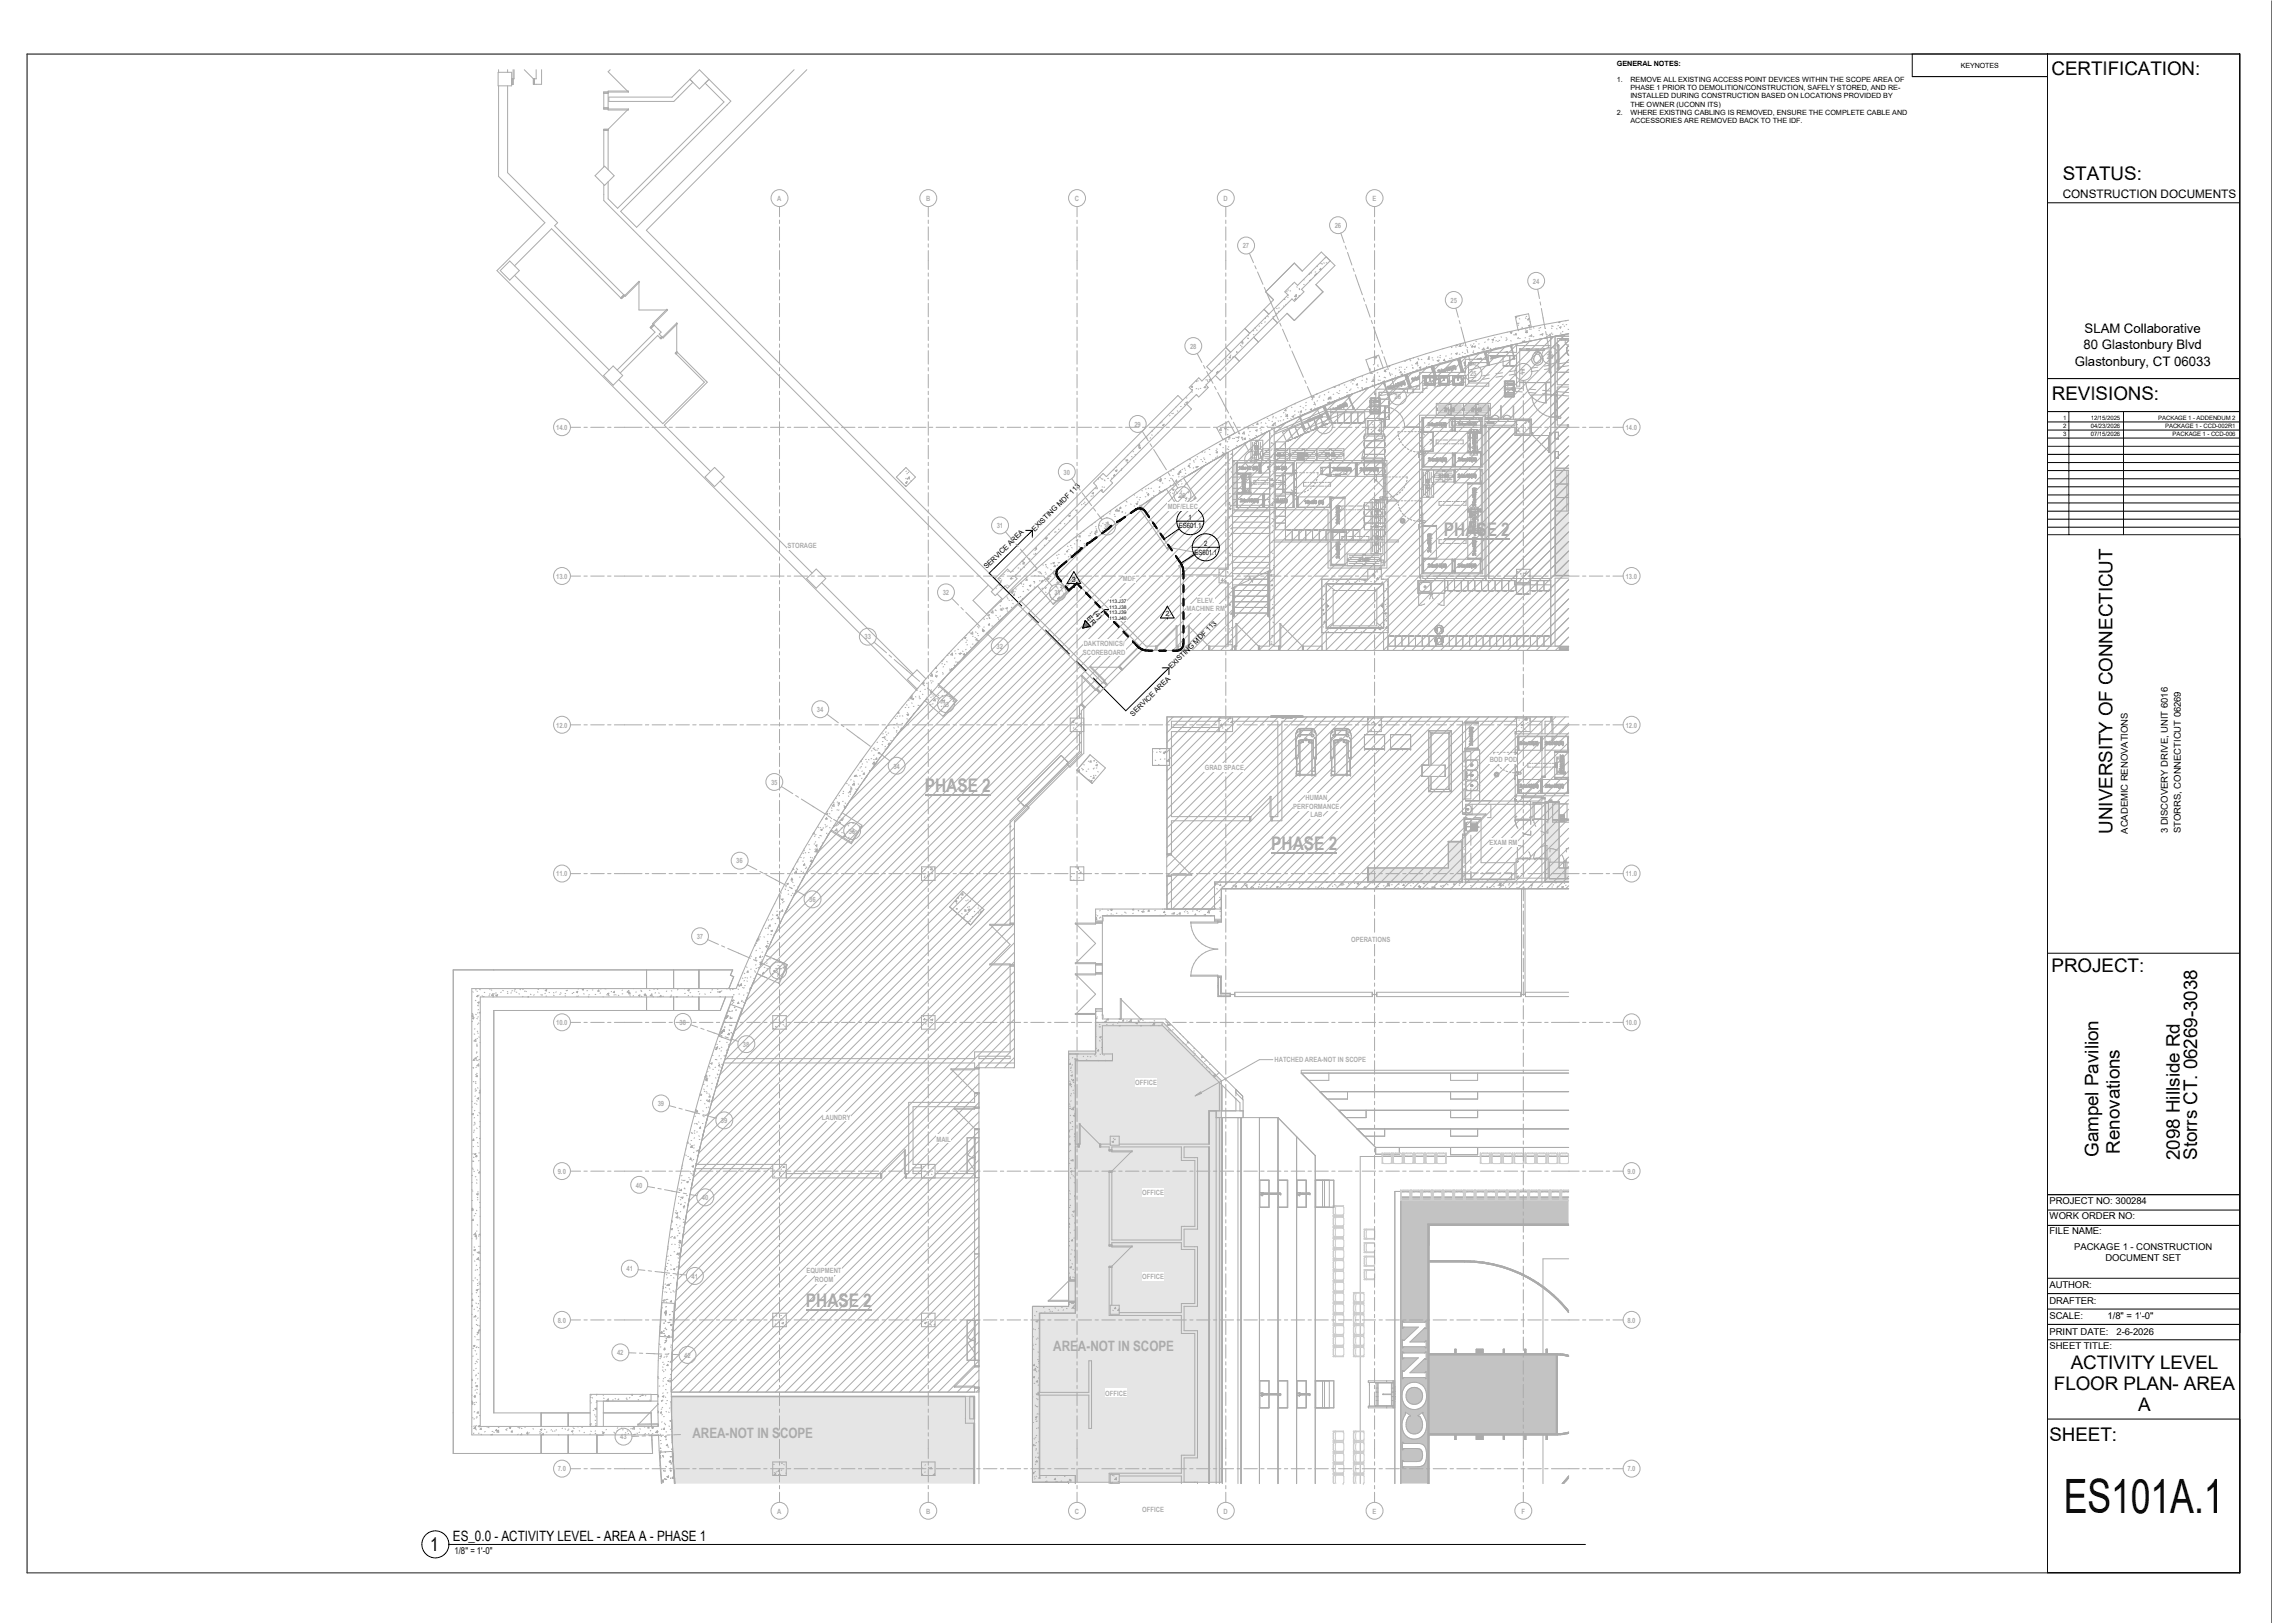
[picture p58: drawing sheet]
<svg xmlns="http://www.w3.org/2000/svg" width="1067mm" height="762mm" viewBox="0 0 1067 762" stroke-linecap="round" stroke-linejoin="round" font-family="sans-serif">
<defs><g id="words">
<text font-size="22.2" x="969" y="710">ES101A.1</text>
<g font-size="8.8">
<text x="963" y="35">CERTIFICATION:</text>
<text x="969" y="84">STATUS:</text>
<text x="963" y="188">REVISIONS:</text>
<text x="992" y="391" transform="rotate(-90 992 391)">UNIVERSITY OF CONNECTICUT</text>
<text x="963" y="456">PROJECT:</text>
<text x="985" y="543" transform="rotate(-90 985 543)">Gampel Pavilion</text>
<text x="995" y="542" transform="rotate(-90 995 542)">Renovations</text>
<text x="1024" y="545" transform="rotate(-90 1024 545)">2098 Hillside Rd</text>
<text x="1032" y="545" transform="rotate(-90 1032 545)">Storrs CT. 06269-3038</text>
<text x="972" y="643">ACTIVITY LEVEL</text>
<text x="964" y="653">FLOOR PLAN-</text>
<text x="1025" y="653">AREA</text>
<text x="1004" y="662">A</text>
<text x="962" y="677">SHEET:</text>
<text x="202" y="728">1</text>
</g>
<g font-size="8.8" fill="#ababab">
<text x="678" y="252">PHASE 2</text>
<text x="434" y="372">PHASE 2</text>
<text x="597" y="399">PHASE 2</text>
<text x="378" y="614">PHASE 2</text>
</g>
<g font-size="6.7" fill="#ababab">
<text x="495" y="634">AREA-NOT IN SCOPE</text>
<text x="325" y="675">AREA-NOT IN SCOPE</text>
</g>
<text font-size="6.7" x="213" y="724">ES_0.0 - ACTIVITY LEVEL - AREA A - PHASE 1</text>
<g font-size="6.2">
<text x="979" y="157">SLAM Collaborative</text>
<text x="978" y="164">80 Glastonbury Blvd</text>
<text x="974" y="172">Glastonbury, CT 06033</text>
</g>
<text font-size="5.5" x="969" y="93">CONSTRUCTION DOCUMENTS</text>
<g font-size="4.4">
<text x="999" y="391" transform="rotate(-90 999 391)">ACADEMIC RENOVATIONS</text>
<text x="1018" y="391" transform="rotate(-90 1018 391)">3 DISCOVERY DRIVE, UNIT 6016</text>
<text x="1024" y="391" transform="rotate(-90 1024 391)">STORRS, CONNECTICUT 06269</text>
<text x="962" y="565">PROJECT NO: 300284</text>
<text x="962" y="572">WORK ORDER NO:</text>
<text x="962" y="579">FILE NAME:</text>
<text x="974" y="587">PACKAGE 1 - CONSTRUCTION</text>
<text x="989" y="592">DOCUMENT SET</text>
<text x="962" y="605">AUTHOR:</text>
<text x="962" y="612">DRAFTER:</text>
<text x="962" y="619">SCALE:</text>
<text x="990" y="619">1/8&quot; = 1'-0&quot;</text>
<text x="962" y="627">PRINT DATE:</text>
<text x="994" y="627">2-6-2026</text>
<text x="962" y="633">SHEET TITLE:</text>
<text x="213" y="729">1/8&quot; = 1'-0&quot;</text>
</g>
<g font-size="3.4">
<text x="759" y="31">GENERAL NOTES:</text>
<text x="759" y="39">1.</text>
<text x="766" y="39">REMOVE ALL EXISTING ACCESS POINT DEVICES WITHIN THE SCOPE AREA OF</text>
<text x="766" y="42">PHASE 1 PRIOR TO DEMOLITION/CONSTRUCTION, SAFELY STORED, AND RE-</text>
<text x="766" y="46">INSTALLED DURING CONSTRUCTION BASED ON LOCATIONS PROVIDED BY</text>
<text x="759" y="54">2.</text>
<text x="766" y="50">THE OWNER (UCONN ITS)</text>
<text x="766" y="54">WHERE EXISTING CABLING IS REMOVED, ENSURE THE COMPLETE CABLE AND</text>
<text x="766" y="58">ACCESSORIES ARE REMOVED BACK TO THE IDF.</text>
<text x="558" y="244">1</text>
<text x="486" y="250" transform="rotate(-45 486 250)">EXISTING MDF 113</text>
<text x="554" y="248">ES601.1</text>
<text x="565" y="256">2</text>
<text x="561" y="260">ES601.1</text>
<text x="463" y="267" transform="rotate(-45 463 267)">SERVICE AREA</text>
<text x="503" y="273">3</text>
<text x="513" y="288" transform="rotate(49 513 288)">(4)</text>
<text x="510" y="290" transform="rotate(49 510 290)">ER</text>
<text x="547" y="289">2</text>
<text x="550" y="314" transform="rotate(-45 550 314)">EXISTING MDF 113</text>
<text x="532" y="337" transform="rotate(-45 532 337)">SERVICE AREA</text>
</g>
<g font-size="3.4" fill="#ababab">
<text x="365" y="94">A</text>
<text x="435" y="94">B</text>
<text x="505" y="94">C</text>
<text x="575" y="94">D</text>
<text x="644" y="94">E</text>
<text x="627" y="107">26</text>
<text x="584" y="117">27</text>
<text x="720" y="133">24</text>
<text x="681" y="142">25</text>
<text x="559" y="164">28</text>
<text x="726" y="168">24</text>
<text x="690" y="177">25</text>
<text x="714" y="176">F</text>
<text x="655" y="187">26</text>
<text x="261" y="202">14.0</text>
<text x="533" y="200">29</text>
<text x="620" y="201">27</text>
<text x="763" y="202">14.0</text>
<text x="587" y="217">28</text>
<text x="499" y="223">30</text>
<text x="554" y="234">29</text>
<text x="548" y="239">MDF/ELEC</text>
<text x="468" y="248">31</text>
<text x="518" y="248">30</text>
<text x="370" y="257">STORAGE</text>
<text x="261" y="272">13.0</text>
<text x="527" y="273">MDF</text>
<text x="763" y="272">13.0</text>
<text x="443" y="279">32</text>
<text x="495" y="280">31</text>
<text x="557" y="287">MACHINE RM</text>
<text x="562" y="283">ELEV.</text>
<text x="406" y="300">33</text>
<text x="468" y="305">32</text>
<text x="509" y="303">DAKTRONICS/</text>
<text x="508" y="307">SCOREBOARD</text>
<text x="384" y="334">34</text>
<text x="443" y="332">33</text>
<text x="261" y="342">12.0</text>
<text x="763" y="342">12.0</text>
<text x="699" y="358">BOD POD</text>
<text x="419" y="361">34</text>
<text x="566" y="362">GRAD SPACE</text>
<text x="362" y="368">35</text>
<text x="613" y="376">HUMAN</text>
<text x="607" y="380">PERFORMANCE</text>
<text x="615" y="384">LAB</text>
<text x="399" y="391">35</text>
<text x="699" y="397">EXAM RM</text>
<text x="346" y="405">36</text>
<text x="261" y="411">11.0</text>
<text x="763" y="411">11.0</text>
<text x="380" y="424">36</text>
<text x="327" y="441">37</text>
<text x="634" y="442">OPERATIONS</text>
<text x="364" y="457">37</text>
<text x="261" y="481">10.0</text>
<text x="319" y="481">38</text>
<text x="763" y="481">10.0</text>
<text x="349" y="492">38</text>
<text x="598" y="499">HATCHED AREA-NOT IN SCOPE</text>
<text x="533" y="510">OFFICE</text>
<text x="309" y="519">39</text>
<text x="339" y="527">39</text>
<text x="386" y="526">LAUNDRY</text>
<text x="440" y="536">MAIL</text>
<text x="262" y="551">9.0</text>
<text x="764" y="551">9.0</text>
<text x="299" y="558">40</text>
<text x="330" y="563">40</text>
<text x="536" y="561">OFFICE</text>
<text x="294" y="597">41</text>
<text x="379" y="598">EQUIPMENT</text>
<text x="325" y="600">41</text>
<text x="383" y="602">ROOM</text>
<text x="536" y="600">OFFICE</text>
<text x="262" y="621">8.0</text>
<text x="764" y="621">8.0</text>
<text x="290" y="636">42</text>
<text x="321" y="637">42</text>
<text x="519" y="655">OFFICE</text>
<text x="291" y="676">43</text>
<text x="262" y="691">7.0</text>
<text x="764" y="691">7.0</text>
<text x="365" y="711">A</text>
<text x="435" y="711">B</text>
<text x="505" y="711">C</text>
<text x="536" y="710">OFFICE</text>
<text x="575" y="711">D</text>
<text x="644" y="711">E</text>
<text x="714" y="711">F</text>
</g>
<text font-size="3.3" x="921" y="32">KEYNOTES</text>
<g font-size="2.8">
<text x="969" y="197">1</text>
<text x="982" y="197">12/15/2025</text>
<text x="1013" y="197">PACKAGE 1 - ADDENDUM 2</text>
<text x="969" y="201">2</text>
<text x="982" y="201">04/23/2026</text>
<text x="1017" y="201">PACKAGE 1 - CCD-002R1</text>
<text x="969" y="205">3</text>
<text x="982" y="205">07/15/2026</text>
<text x="1020" y="205">PACKAGE 1 - CCD-006</text>
</g>
<g font-size="2.3">
<text x="521" y="283">113.J37</text>
<text x="521" y="286">113.J38</text>
<text x="521" y="288">113.J39</text>
<text x="521" y="291">113.J40</text>
</g>
</g></defs>
<g fill="#c8c8c8">
<path d="M623 223h2z"/>
<path d="M627 223h2z"/>
</g>
<path d="M690 204v3M690 208v2M587 226v2M690 241v2M690 245v2M731 358v2" fill="none" stroke="#c8c8c8" stroke-width=".47"/>
<path d="M658 562h79v135h-79z" fill="#c3c3c3"/>
<path d="M670 575h67v122h-67z" fill="#ababab"/>
<g fill="#fff">
<path d="M572 468h6z"/>
<path d="M573 466h5z"/>
<path d="M573 466l5 1z"/>
<path d="M573 459v7z"/>
<path d="M572 459v9z"/>
<path d="M573 459v8z"/>
</g>
<path d="M726 377h11v37h-11z" fill="#e6e6e6"/>
<path d="M732 377h-6v37M725 414h12" fill="none" stroke="#e6e6e6" stroke-width=".47"/>
<path d="M642 395h44v19h-44z" fill="#e6e6e6"/>
<path d="M680 395h6M687 395v19M642 414h45M642 408v6" fill="none" stroke="#e6e6e6" stroke-width=".47"/>
<path d="M730 220h7v50h-7z" fill="#e6e6e6"/>
<path d="M730 220v50" fill="none" stroke="#e6e6e6" stroke-width=".47"/>
<g fill="#f7f7f7">
<path d="M604 336h1z"/>
<path d="M602 336h1z"/>
</g>
<path d="M598 336h3" fill="none" stroke="#ededed" stroke-width=".47"/>
<g fill="#ededed">
<path d="M598 336v1z"/>
<path d="M597 336l1 1z"/>
<path d="M611 336l1 1z"/>
<path d="M610 336l1 1z"/>
</g>
<path d="M607 336h3" fill="none" stroke="#ededed" stroke-width=".47"/>
<path d="M605 336l2 1z" fill="#ededed"/>
<path d="M603 336h2" fill="none" stroke="#ededed" stroke-width=".47"/>
<path d="M601 336l2 1z" fill="#ededed"/>
<path d="M508 291h4v4h-4z" fill="#7f7f7f"/>
<path d="M315 480h258v217h-258z" fill="#e5e5e5"/>
<g fill="none" stroke="#ababab" stroke-width=".47">
<path d="M604 137h.1M605 139h.1M605 140h.1M605 136h.1M606 137h.1M607 133h.1M608 139l1-1v1zM608 140l1 1h-1zM609 138h.1M609 135h.1M609 140h.1M610 136h.1"/>
<path d="M610 139h.1M610 135v1M612 134h.1M612 131h.1M615 128v1M615 128h1M615 131v1M618 128h-1M618 129h.1M619 125h.1M620 126v1zM620 124h.1"/>
<path d="M621 124h.1M622 123v1M622 121h.1M623 123h.1M585 154l2 2M586 159h.1M586 157h.1M589 158l2 3M589 155h-1M589 157h-1M589 154h.1M590 157h.1"/>
<path d="M590 155h.1M591 153h.1M592 152h1M594 145l2 2M594 151h.1M594 149h.1M595 149h1M598 149l2 3M598 149h.1M599 147h.1M599 145h1M600 146h.1"/>
<path d="M601 145h-1M603 144h.1M603 141h.1M604 143h.1M693 159a512 512 0 0 0-128 53M693 159h.1M698 160h1M699 159h.1M701 159v1zM702 158v1M703 160h-1M704 160h.1"/>
<path d="M705 158h.1M707 159h.1M707 160h.1M708 156h.1M708 159h-1M709 156h1v1zM709 160h1M710 156h.1M711 157h.1M711 149l7-2 1 7-6 1zM712 149h.1M712 157h-1z"/>
<path d="M713 159h.1M713 152h-1M713 153h.1M713 158v1M713 155h.1M713 152h.1M713 150h1M713 148v1M714 159h-1M715 154h.1M716 149v1M716 159h.1"/>
<path d="M716 155h.1M717 148v1M717 156h.1M717 155v1h-1zM718 153h.1M718 150h-1zM718 159h.1M718 158h.1M718 154v1M718 151h.1M719 155h.1M719 157v1z"/>
<path d="M719 160l-12 3M720 154h.1M720 158h.1M723 155h.1M723 154h.1M723 157h.1M724 157h.1M724 159l-146 146M725 154h1M726 158h1h-1zM727 157h-1M727 158l-2 1"/>
<path d="M727 158l-4 1M728 157v1h-1zM728 154h1M729 156l-1 1M729 153h-1M729 157h.1M729 153h.1M729 158l-147 147M730 158l-2 1M731 154h.1M732 153h-1M732 154l1-1v1z"/>
<path d="M732 151h.1M733 156h.1M734 156h.1M734 152h.1M734 153h1M735 151h.1M736 152h-1M736 155h1M737 157l-20 3M737 150l-20 4-24 5M562 179h.1M563 179h-1"/>
<path d="M567 178h-1M567 179h.1M567 178v1M568 178h1l-1 1zM568 175h.1M569 174h.1M571 175h.1M572 174v1h-1zM573 174h-1M573 171h-1M576 163l2 2M576 169h1"/>
<path d="M578 167v1h-1zM578 167h.1M580 167l-1 1M580 167h.1M580 167l2 3M581 165h.1M582 170l-9 9-2-3M582 162h1M583 163h.1M583 160l1 1h-1zM584 161h-1M591 161l13-14 4 3 13-13-3-3 9-9-7-7-9 9-3-3-14 13 4 4-31 31 2 2"/>
<path d="M591 161l-9 9M634 179h.1M635 178v1zM636 179h.1M636 178h1M640 177h.1M640 179h-1M641 169l6-2 2 6-6 2zM642 178h.1M642 179h-1M643 173v1M643 175h1z"/>
<path d="M644 179h.1M644 175h.1M645 178h.1M645 177h.1M645 174v1M645 171h.1M645 178v1h-1zM645 168h.1M646 168v1M646 168h.1M646 168v-1v1zM647 172h.1"/>
<path d="M647 175h.1M647 178v1M647 171h.1M648 177h.1M648 179h.1M650 179l-305 305M650 179l-3 1M650 179l-4 2M650 177h.1M650 174h.1M650 177h1M650 174h1h-1z"/>
<path d="M651 174l-1 1M651 173v1M652 172h.1M652 172h1M653 176h1M655 178h-1M655 176v1M655 173h.1M657 177l-315 314M657 172v1M657 174h.1M658 177l-16 5"/>
<path d="M658 174v1h-1zM658 172h.1M658 176h1h-1zM659 175h1M660 173h-1M660 170h.1M661 172l-1 1M661 169h-1M662 168v1M662 169h.1M663 171v1M663 173h.1"/>
<path d="M663 175l-323 323M664 168h.1M664 173h-1M665 174l-9 3M665 174l-4 1M665 174h1M665 167v1M666 170v1h-1zM666 172h.1M666 168h.1M666 169h.1M666 173l1-1v1z"/>
<path d="M667 169h1M669 173h.1M669 170v1M670 172h.1M671 168h.1M671 168v1h-1zM671 171h.1M671 167v1M673 172l-3 1-133 132M673 172h-1M673 168h-1M673 169h.1"/>
<path d="M673 172l-9 3M675 169v1M675 169h1l-1 1zM675 168h.1M676 168h.1M676 170h.1M676 167h.1M678 164h.1M678 169h.1M679 167h.1M680 170l-9 2M681 169l-5 2-134 134"/>
<path d="M681 168h.1M681 168h1M682 166h-1M682 163h-1M683 169l-137 136M683 163h1M684 166h.1M684 162h.1M686 166h-1M686 162v1h-1zM687 167h.1M687 165v1"/>
<path d="M687 162h.1M687 161h.1M688 167l-2 1M688 166h.1M688 162h.1M688 167l-4 1M689 163h.1M689 167l-138 138M691 162h-1M691 162l1 1h-1zM692 165h.1M692 163l1-1v1z"/>
<path d="M692 161v1M693 160h.1M694 166l-15 4M694 163h1M695 161l-1 1M695 166l-140 139M696 164l1-1v1zM696 165l-4 1M697 164h.1M697 161h.1M698 165h.1M699 163v1h-1z"/>
<path d="M700 164h.1M701 161h.1M701 164l-141 141M702 163h.1M703 163l-10 3M704 160h-1M704 163l-4 1M707 163l-143 142M709 162l-7 2M711 162h-2M713 161l-144 144M715 160h.1"/>
<path d="M715 160h1v1zM718 160l-145 145M719 160h-2M728 164l7-7-148 148M728 168l9-8-146 145M728 173l9-9-141 141M728 177l9-8-137 136M545 198v1M546 198h-1M546 200l1-1-1 1zM547 199h-1M549 195h.1"/>
<path d="M550 194h.1M551 194h.1M552 195h.1M552 191h.1M553 193h.1M555 191h-1M555 188l-2-2-86 86M556 190h.1M557 189h1h-1zM557 190l2 2-86 86M557 187h.1M558 189h.1"/>
<path d="M559 182l1-1v1zM560 184h.1M560 183h.1M562 182v1M562 185h.1M563 183h.1M564 182h-1M565 184h.1M566 181v1h-1zM567 182h.1M574 199v1M576 199h.1"/>
<path d="M588 200h1M591 199h-1zM592 198v1M594 199h.1M595 196v1M596 197h.1M597 198h.1M598 194l-1 1M598 195v1M598 199v1h-1zM598 196h.1M598 199h1z"/>
<path d="M599 196h.1M599 200h.1M600 198h.1M601 197v1M602 196h-1M603 197h-1M603 194h.1M604 194v1M604 199l-240 239M604 192v1h-1zM604 192h.1M604 196l1 1"/>
<path d="M605 195v1l-1-1zM605 198l-7 3M605 198l-3 1M606 198l-5 2M606 197h.1M606 191h1M607 196v-1v1zM608 196v1M608 193h.1M608 195h.1M608 190h.1M610 193v1"/>
<path d="M611 194h-1M611 191h-1M611 193v1l-1-1zM612 191v1M612 195l-252 252M613 194l-4 2M613 194l-8 4M613 192h.1M613 190h.1M613 189h.1M615 192h1v1zM615 192l1 1"/>
<path d="M616 186h.1M616 188h.1M617 186h-1zM617 190h.1M617 192h1M618 185h.1M619 192h-1M619 188h-1M619 185h-1M619 186l1 1M620 186h.1M620 191l-264 264"/>
<path d="M620 191l-4 2M621 188h1M622 185h.1M624 189h-1M624 189h.1M624 187v1M624 184h.1M624 186v1zM625 187h.1M625 186v1h-1zM626 185h.1M627 181v1"/>
<path d="M627 181v1h-1M628 188l-15 6M628 184h.1M628 188l-275 274M629 185h-1M629 181h.1M629 187h.1M629 183v1M630 187h.1M630 180h.1M631 181h.1M632 182h.1"/>
<path d="M633 184h-1M633 186v-1v1M634 183h.1M635 185l-3 1M635 185l-4 2M635 185l-285 285M635 180h.1M637 180v1zM637 182h1M639 183h.1M640 182h.1M640 182h-1"/>
<path d="M641 182v1M642 197h7v7h-7zM642 198h1M642 182l-15 6M643 182l-296 295M644 198h.1M644 199h1M645 181h-1M648 198h.1M668 196h28v23h-28zM668 197h.1M668 196h13"/>
<path d="M668 196v7h14v-7M668 196v7M671 199h.1M671 200h2v-2l-1 2M671 200h.1M671 199l-1 1h1M671 199v1M672 199h.1M673 199h1v1h-1v-1zM674 192h1v1l-1-1M675 200h.1M675 199v-1h-1v1l1 1"/>
<path d="M675 199h.1M675 199v1h-1h1M675 190h5M675 191h5M675 192h5M675 193h5M675 194h5M676 199h.1M676 198v2h-1zM677 198v2zM678 198v1v1h-1h1l-1-1zM678 199h.1"/>
<path d="M678 192h1v1M678 192h.1M679 193h.1M679 192h-1M679 192h.1M679 198v1v1zM679 192l-1 1M680 192h.1M680 192v1M680 189v1h1v-1M681 195h.1M681 194h-1v1"/>
<path d="M681 192v1M681 190h5M681 191h5M681 192h5M681 194h5M681 192l1 1M681 196h1M682 193h.1M682 198v2M682 197h.1M682 196v1M682 197v5"/>
<path d="M682 192v1h1M682 192h1M682 192h.1M682 192v1M682 193h1M683 192h.1M683 192h-1M683 193h.1M683 192v1M686 193h-5M687 192v1v-1M687 192h.1"/>
<path d="M687 191v-2h-13v6M697 200h1M712 197h6v7h-6zM713 199h-1M716 199h.1M717 198l-1 1M717 198h1zM728 186l9-8-128 127M728 182l9-9-132 132M728 191l9-9-123 123M737 187l-119 118M737 191l-114 114"/>
<path d="M737 196l-110 109M425 219l5 5-5 4-4-4zM524 219h.1M528 215v1M529 216h.1M530 217h-1M530 214h-1M530 216h-1M531 214l1 1M532 212h.1M533 213v1M535 210h1l-1 1z"/>
<path d="M535 210h.1M535 209h.1M538 206h1M540 206h.1M541 204h.1M541 202h.1M544 203h.1M553 219h.1M556 220h.1M558 218v1zM558 215l1 1M559 218h.1"/>
<path d="M559 220h.1M559 216h.1M560 220h.1M561 217h.1M561 216h-1M562 219v1zM562 216h-1M562 214v1M563 219h-1M564 216h.1M565 217h.1M565 212h-1"/>
<path d="M565 212a511 511 0 0 0-120 96M565 215h.1M566 219l-182 181 2-3M566 216h-1M566 212h.1M566 217h.1M568 213v1M568 211h.1M569 217l-5 3 5-3M569 216h1M570 216h1M571 215h.1"/>
<path d="M571 208h.1M571 211v1M571 211h1M571 201l6-3 3 5-6 3zM571 201h.1M571 212l1 1h-1zM572 214h-1M573 209v-1v1zM573 202v-1v1zM573 203h.1M574 212v1M574 206h.1"/>
<path d="M574 210h.1M574 206h1M575 213l-1 1M575 201h1v1zM575 200l1 1M575 207h1M576 213l-198 198M576 211h.1M576 202h1M576 207v1M577 220h.1M577 212l-7 4"/>
<path d="M577 204h-1M577 212l-16 9M577 211h.1M577 201h-1M577 218h.1M577 210h.1M577 206h.1M577 205l1 1h-1zM578 213h.1M579 206h.1M579 211v92h-2v-29h-5v-7h5v-55M579 213h-1h1"/>
<path d="M579 216h.1M580 206h-1M580 205h1M581 207h.1M581 209h.1M581 205h1v1zM582 207h-1M582 203h-1M583 209l-3 2M583 209l-4 2M584 205h-1M584 206h.1"/>
<path d="M584 203v1h-1zM585 206h-1zM586 207l-213 213M586 201h.1M586 204h.1M587 206h.1M587 203h.1M587 207l4-2-7 3M587 211h1M587 207h6v9h-6zM588 211h.1M588 211v1h-1"/>
<path d="M588 208v3M588 212v3M589 208v3M589 212v3M589 211h.1M589 211h1M589 209l1 1M589 209h.1M590 213h.1M590 202h.1M590 211h.1M590 213v1"/>
<path d="M590 214h.1M590 207h1h-1M590 207h.1M590 204v1M590 208v3M590 212v3M590 213l1 1M590 211h-1M590 210h.1M590 216h.1M590 209v1M590 209h.1"/>
<path d="M590 209h1M591 210h.1M591 210l-1 1M591 209h.1M591 211h.1M591 210v1M591 209v1M591 209h-1v1M591 211h-1M591 210h-1M591 209a.8 .8 0 0 1-1 1 .8 .8 0 0 1-1-1M591 208v3"/>
<path d="M591 212h-1h-1h2v3M591 213v1l-1-1h-1l1 1M592 201h.1M592 208v3M592 212v3M592 203h.1M592 202h.1M593 200h-1M593 211h-1v1h1M595 203l-227 226M595 200h.1M596 202l-3 2"/>
<path d="M596 216v1M596 217h.1M596 206h.1M596 204h.1M596 202v66M596 202l-17 9M596 217h1M597 218h-1M597 215h.1M597 211h.1M597 205h.1M597 214v1"/>
<path d="M597 201h.1M597 208h.1M598 208h.1M598 215h.1M598 202h.1M598 218h.1M598 201v102h-2v-34M598 201h.1M621 220h.1M624 219h-4v4h5M626 219h1M628 219h4v4h-5"/>
<path d="M632 220h.1M637 217v7M637 218v-1h13v2M639 220v-1a.7 .7 0 0 1 1 1 .7 .7 0 0 1-1 1h2v-2l-1 2M639 220h.1M639 220v1h1M640 220v1zM641 220h1v1h-1zM642 201h1h-1M643 220l-1 1zM643 219v2h-1zM644 220v-1v1"/>
<path d="M644 220v1M644 220h.1M644 202h.1M645 201h.1M645 200h.1M645 219v3v-1zM646 203v1M647 219v1v2zM647 202l1 1M648 201v1h-1zM649 217v7M649 218h1"/>
<path d="M649 218v5M657 204v1M657 206v1M657 203h-1M658 207v1M658 203h1M658 209h1M659 203h1M660 210h.1M661 211h.1M661 203h1M662 211l1 1"/>
<path d="M663 203h.1M664 212h.1M664 203h1M666 203h1M667 209h1M667 210h1M667 206h1M667 205h1M667 213h1M667 202h1M667 203l2 1M667 212h-2"/>
<path d="M668 212h1l-1 1M668 213h.1M668 212h.1M668 212v1M668 202h.1M668 203h5v9h-5M669 211l-2 1M671 206l2 1-2 2M682 201v2M682 202h.1M689 212h7M689 203h7"/>
<path d="M689 203h7v9h-7zM690 203h5M690 203h.1M690 212h.1M691 204h2zM691 206h2h-1zM691 207h1h1l-1-1v1M691 207h1M691 207h.1M692 211l-1 1h1M692 208h.1M692 211h.1"/>
<path d="M692 207h.1M692 212h.1M692 209h1v1h-1zM692 205l-1-1v1h1M692 205l1-1v1M692 208h1v1v-1M692 208h1M692 205h.1M692 205h1M692 207h1M693 211v-1h-2l2 1v1h-1M693 207h.1"/>
<path d="M693 207h-1M693 211v1l-1-1M693 205h.1M693 208h.1M693 205h-1M695 203h.1M695 212h.1M697 200h.1M709 201l-10 10M713 201h.1M713 202h.1M714 203h-1"/>
<path d="M715 202h.1M716 201h.1M717 202h-1M718 201h.1M737 200l-106 105M737 205l-101 100M737 214l-92 91M737 218l-88 87M423 222h.1M423 226h.1M424 220h1M425 227l1-1v1z"/>
<path d="M425 228h.1M425 225h.1M426 221h-1M426 225h.1M426 226h.1M426 222h.1M426 222h1M427 224v1h-1zM428 226h.1M505 239l1 1M508 237h.1M509 236v1"/>
<path d="M509 236h.1M510 237h.1M513 233h-1M513 232l1-1-1 1zM513 233h.1M513 227l5-5 1 2 41-41-2-1 5-5 1 2 41-41-2-1 5-4 1 1 14-13 2 1-14 14 1 1-4 4-1-1-41 41 1 1-4 4-1-1-41 41 1 1-4 4-1-1-41 41 2 1-5 4-1-1-5 5-2-2 5-5-1-1 4-5 2 2 40-41zM514 229l1 1M515 229h.1M516 225h.1M516 224h1M517 230h1h-1M517 225h.1"/>
<path d="M518 229h-1M518 225h.1M519 229h-1M519 226h.1M519 225l-1 1M520 225h.1M522 224v1M523 224h.1M523 221h.1M523 223h.1M524 221h1h-1zM524 221h.1"/>
<path d="M525 239v1h-1zM525 240l1-1-1 1zM526 238v1zM526 238h.1M527 220h.1M529 237l-1 1M529 235h.1M529 236h.1M529 234h.1M531 237h.1M532 232h1M533 238h.1"/>
<path d="M533 236h1v1zM533 239h.1M534 237h.1M534 233v1M534 235v1M534 238l-2 2M535 235h.1M535 237h.1M536 234h-1M536 230h.1M536 237h.1M536 229h.1"/>
<path d="M538 233h.1M538 230h.1M538 231h1M539 232h.1M539 233h.1M539 229h.1M541 227h.1M541 229h-1M541 234h.1M541 234l-3 2M542 231h.1M542 233h.1"/>
<path d="M542 233l-143 144M543 225h.1M544 225v1M544 230h1M544 226h1zM545 229h-1M545 228l-1 1M545 224h.1M545 225h-1M545 231l-1 1M545 225h.1M546 227h.1"/>
<path d="M547 225h.1M547 230l-2 1M549 226h.1M550 231h-1M550 228h-1M550 224v1M550 221h.1M550 229h.1M551 230h.1M551 223h.1M551 232h.1M551 228h.1"/>
<path d="M551 220v1M551 227h.1M552 235h.1M552 231h1M552 225l1 1h-1zM553 231v1M553 238h.1M553 223l1-1v1zM554 228h-1M554 224h-1M554 233v1h-1zM554 225l-163 164"/>
<path d="M554 221v1zM554 226h1M555 237h-1M555 231h-1M555 234h.1M555 230v1M555 227h.1M555 224h.1M555 220v1M556 232v1h-1zM556 236v1M556 228h.1"/>
<path d="M556 224h.1M556 221h1M557 234h.1M557 227h.1M557 235h.1M557 222h.1M558 231h.1M558 234h.1M559 230v1M560 233h.1M561 234h.1M562 221l-6 3 6 10-8 5-6-9-31 21"/>
<path d="M577 228h.1M577 239h1h-1M577 236v1zM578 237h.1M578 232h-1M578 222h.1M578 228h1M579 239h-1M596 229h.1M596 229v1M596 240h.1M596 232h.1"/>
<path d="M596 228h.1M597 225h-1M597 221l-1 1M597 233h-1M597 225h.1M597 229h.1M598 237h-1zM598 221h.1M598 234h.1M598 228v1l-1-1zM598 228h.1M598 236h.1"/>
<path d="M598 240h.1M621 221h.1M621 222h.1M621 223v-3h10v3M623 223h1M623 223h.1M623 223h2M624 223h.1M625 223h-1M626 223h1M627 223h1M627 223h2"/>
<path d="M628 223h.1M629 223h-1M629 223h.1M632 222h.1M632 221h.1M637 223v1h8M644 221h.1M646 220v-1v1v1M646 221h.1M646 220h.1M646 220v1M646 224h4"/>
<path d="M649 223h1M650 222v2M657 237h.1M657 238v1M657 235h-1v1M658 240h.1M658 235h1M659 235h1M661 235h1M663 235h.1M664 235h1M666 235l1 1"/>
<path d="M667 238h1M667 234h1M667 235l1 1M668 220h28v49h-28zM673 221h10v5h-10zM673 224h.1M673 224h1zM674 223h.1M674 223h-1M674 223l-1 1M674 223h3M674 222h3"/>
<path d="M674 224h3M674 225h3M676 223h.1M676 223v1h1M676 223v1M677 223h1v1zM677 226h1M677 226h.1M678 221h-1h1M678 224h.1M678 223h1M678 223h4"/>
<path d="M678 222h4M678 224h4M678 225h4M678 226h.1M678 223h.1M678 223l1 1M679 224h.1M679 223h.1M679 223v1M679 223h-1M679 224h-1M679 224h1"/>
<path d="M680 223h.1M680 223l-1 1M680 223a.8 .8 0 0 0-1 1 .8 .8 0 0 0 1 0h-1M680 224h-1M680 224h.1M682 223v1M682 224h.1M682 223h.1M682 223h1M682 224h1M689 240h7M689 227h7v12h-7"/>
<path d="M689 227h7M689 239h7M689 227v12M690 227h.1M690 239h.1M691 229h1l1 1zM691 231h2l-1 1zM691 232l1 1M691 233h2l-1 1zM691 232h.1M692 232h.1M692 234v1l1-1v1h-1z"/>
<path d="M692 232h-1M692 233v1zM692 236h.1M692 230h-1v1h1M692 230h1l-1 1M692 230h.1M692 233h.1M692 232h1l-1 1M692 230v1M692 232h1M693 230h.1M693 237h.1"/>
<path d="M693 230h-1M693 237l-2-1h2v1M693 237v1l-2-1h1h1M693 230l-1 1M693 232h.1M693 232h-1M695 227h.1M695 239h.1M737 223l-83 82M737 227l-79 78M737 232l-74 73M737 236l-70 69"/>
<path d="M486 260h.1M486 258h.1M487 257v1h-1zM488 256h.1M490 256h1M491 253h.1M491 252h.1M492 252v1M493 251h-1M493 254h-1M495 250h.1M496 250h.1"/>
<path d="M497 248v1M497 258h1M498 246h.1M500 246h.1M501 256v1M501 258v1zM502 242v1zM502 258h.1M502 255h.1M502 244v1M503 241h-1M503 256h.1"/>
<path d="M503 257h.1M504 255h1M505 252v1M505 254l1-1v1zM506 252h-1M506 260v-1l-1 1h1M507 257h.1M507 251v1zM507 254h.1M508 250l-1 1M509 249h.1M509 256h.1"/>
<path d="M509 257l-2 2M509 255h.1M510 255v1M510 256l-88 89M511 251v1M512 255l-18 14 8 8-8 7-7-9a498 498 0 0 0-46 47l8 7-6 7-9-7-22 29M512 255h.1M512 250h.1M512 251h.1M513 253h-1M513 250h-1M513 246h.1"/>
<path d="M514 250h1l-1 1zM514 245h.1M514 252v1zM515 251h-1M515 248h.1M515 247h-1M515 249v1h-1zM515 252l-2 2M516 247h.1M517 243h.1M517 250v1M517 247h.1"/>
<path d="M517 251h.1M517 251l-5 4M518 249h.1M518 246h.1M518 242h.1M519 245l1 1M520 243h.1M520 245v1zM521 247h.1M521 241h.1M521 246h.1M521 240h1"/>
<path d="M521 247h1M522 247l-3 2M523 245h.1M523 241v1M524 242h-1M527 240v1M527 240h.1M528 243l-120 119M528 243l-3 2M529 241h-1M577 253h.1M577 250h.1"/>
<path d="M577 243h.1M577 260h.1M578 257h.1M579 250v1h-1zM579 243h-1M579 247l-1 1h1M579 258h.1M596 247v1M597 259h.1M597 243v1M597 255h.1M597 250h1"/>
<path d="M598 260h.1M598 247h.1M598 254h.1M598 241h.1M598 244h.1M625 250h7M625 250v4M625 254v11M626 250h5M626 250h.1M627 255l2 1h-1zM627 254v1h1"/>
<path d="M627 256h2v1h-1zM627 258h1M627 258h.1M628 254h.1M628 258h.1M628 259h1v1h-1zM628 254h1M628 258h1h-1h-1M628 258h1M628 255h.1M628 254v1M629 258h-1"/>
<path d="M629 258h.1M629 254v1M629 257h-1h1M629 257h.1M629 255h.1M629 255h-1M629 254l-1 1M631 250h.1M631 250v4M631 254v11M658 241l1 1M660 242v1"/>
<path d="M661 243v1M662 244h1M663 244h.1M664 244v1M664 245h.1M665 245h4h-1M667 242h1M667 246h1M668 244l-1 1M668 244v1M668 245h.1M668 247h7"/>
<path d="M668 247h6M669 247h-1v16l1-1M670 251h1h1zM670 253h2h-1zM670 259h.1M670 255h1M670 255h.1M670 253h1l1 1h-1zM671 259h.1M671 254h1M671 255h.1M671 254h.1"/>
<path d="M671 259h-1M671 256h1v1l-1-1v1zM671 257v1zM671 255h1l-1 1-1-1M671 252h.1M671 252h-1v-1l1 1v-1h1v1M671 252h1M672 255h.1M672 259a.7 .7 0 0 0-1-1 .7 .7 0 0 0-1 1M672 259h.1M672 255h-1M672 258l-2-1h2v2"/>
<path d="M672 252h.1M672 258v1h-1M672 254h.1M674 247v16v-1M689 249h7M689 249h1M690 240h-1v9M690 249h.1M690 249h5M691 241h.1M691 243h2h-1zM691 241h2"/>
<path d="M691 248v1M691 249h.1M691 245l1 1v-1M691 248l2 1M691 245h1M691 248h.1M691 245h.1M692 244h.1M692 244v-1v1h1M692 249h.1M692 245h.1M692 249h-1"/>
<path d="M692 246h1v1l-1-1v1zM692 247v1zM692 244v-1l1 1M692 245h1v1v-1M692 242h.1M692 242h1M692 244h1M692 242h-1v-1l1 1 1-1v1M693 249h.1M693 245h-1M693 245h.1M693 248l-2-1h2v2"/>
<path d="M693 248v1h-1M693 244h.1M693 242h.1M693 242h-1M693 241h.1M695 240h1v9h-2M695 249h.1M699 247l38-38-97 96M737 259l-47 46M737 241l-65 64M737 245l-61 60M737 250l-56 55"/>
<path d="M737 254l-52 51M464 275l-7 7 6 6 7-7M468 276h.1M469 272h.1M469 275h1M469 274h.1M470 271v1M470 276h.1M470 272h.1M471 270h1M473 275h.1M473 268h.1"/>
<path d="M474 275h.1M475 278h1l-1 1zM475 271v1h-1zM475 278v1M476 270v1M476 272h-1M476 277v1h-1zM476 271h-1M476 268h.1M476 279h.1M477 278h-1M477 270h.1"/>
<path d="M477 276v1M478 267h.1M479 265h.1M479 267h.1M479 274h.1M479 274h1M480 263v1zM480 275h.1M481 266h.1M481 278h-1M481 264v1h-1zM481 274h-1"/>
<path d="M481 263h.1M481 264h.1M482 272h.1M482 277h1M483 279l-39 38M483 277h.1M483 275h1zM484 262h-1M484 278l-2 2M485 260h1M486 276h.1M486 273h.1"/>
<path d="M486 274h.1M486 270h.1M486 267v1M487 268l1 1M488 270v1M488 273h.1M488 269h.1M489 272l1 1h-1zM490 273h.1M490 276h-1M490 265h.1M491 278h.1"/>
<path d="M491 265h.1M491 276h.1M491 269h.1M491 273h.1M491 269v1M491 272h1M491 266h.1M492 267h.1M492 272l1-1-1 1zM492 272h.1M493 271h.1M493 277h.1"/>
<path d="M493 279h.1M493 267l1 1M494 265h-1M494 264h1v1zM495 268h.1M495 265v1M495 265v1zM496 275h.1M496 267l-1 2M496 279h.1M496 275v1M496 272h.1"/>
<path d="M496 261h.1M496 276h1M497 265l-1 1M497 273v1h-1zM497 262h-1M497 277h.1M497 264h.1M497 260h.1M498 264h-1M498 276h1h-1zM499 275h-1M499 277v1"/>
<path d="M499 279h.1M500 278l-1 1M500 260h.1M502 261h.1M502 260l1 1M503 262l-2 2M503 261h1h-1zM573 269h-1M573 270h.1M573 272h1v1zM574 272h.1M574 271h.1"/>
<path d="M574 268h.1M575 272l1 1h-1zM576 269h1M577 268h-1M577 265h.1M577 269h.1M577 279h.1M578 276h-1M578 279v1M578 261h.1M578 264h1M579 270h.1"/>
<path d="M596 275h.1M597 270h.1M597 273h-1M597 274v1zM597 273h1M598 266v1M598 279v1M598 270h.1M598 262h.1M598 266h.1M621 272h.1M622 275v1"/>
<path d="M622 272h.1M623 274h27v21h-27zM625 265h7M626 265h.1M626 273h.1M626 272h.1M627 272h1M628 260v1zM629 262h.1M629 261l-2-1h2v2M629 261v1h-2l1-1 1 1M629 272h-1"/>
<path d="M631 274h.1M631 265h.1M633 272h-1M633 272v1M633 273h1M636 273h.1M638 273h.1M639 272h1M640 272h1v1zM641 273h.1M644 273h.1M645 269v1h-1"/>
<path d="M645 271h1M645 270h.1M646 272h.1M647 272h-1M647 268v1M647 272h.1M647 271v1h-1zM648 267h.1M649 267h-1h1v5h3v25h-31v-25M649 267h-7v5h-21M649 273h.1M650 277h1"/>
<path d="M651 276h.1M652 278h-1M652 273h-1M652 274v1M667 270h30v-75h-30v76M667 270v1M667 271h.1M668 262h7M668 262h6M712 267h6v7h-6zM713 268v1M713 269h.1"/>
<path d="M714 269v1M714 273h.1M714 272h.1M716 269h1h-1zM716 272h1M717 268h.1M718 270v1M737 263l-43 42M737 268l-38 37M453 300l1-1-1 1zM454 298h.1M455 297h1"/>
<path d="M457 297v1h-1zM457 299h.1M458 299h.1M458 297h.1M459 300h-1zM459 297v1M459 294h.1M460 298h-1M460 295h-1M461 296h.1M461 296h1v1zM461 296h1"/>
<path d="M462 290h.1M462 294h.1M462 291h.1M463 290l1 1M464 297h.1M464 289h1h-1zM465 293h-1zM465 293h-1M465 290h-1M465 290h.1M466 294h.1M466 287v1h-1z"/>
<path d="M467 287h1M468 286h-1M468 289h.1M469 290h-1M469 291h.1M470 284v1M470 289h.1M470 286h.1M470 282v1M470 282h.1M470 286h1h-1zM471 290l-2 2"/>
<path d="M471 285v1M471 286h.1M472 286l1-1v1zM473 280h.1M473 287h.1M473 281h.1M474 282h.1M475 285h.1M475 282h.1M476 283v1M478 280v1M479 280h.1"/>
<path d="M480 281h.1M481 281h-1M493 280h1M494 281h1M497 281v-1v1M577 280v1M577 298h.1M577 284h1zM577 294h.1M577 295h1M578 298h.1M578 288h.1"/>
<path d="M578 295h.1M579 291h-1M579 288h-1M579 283h-1M579 281h.1M579 284v1M596 291h.1M596 281l1 1M597 299h.1M597 298h1M597 285l1 1M598 292h.1"/>
<path d="M598 284h-1M598 280h.1M598 283h.1M598 289h.1M621 284v1M621 284h.1M621 286h1l-1 1zM621 281h.1M621 294h.1M621 281v1M622 288h.1M622 292h.1"/>
<path d="M623 292h.1M623 295h.1M624 296v1M625 295h.1M629 295l1 1M635 297h.1M639 297h.1M641 296h-1M645 297h.1M646 295v1M646 296h.1M648 295v1z"/>
<path d="M648 295h.1M650 287h.1M650 293h.1M650 288h1zM650 281h.1M650 284h1M651 289h.1M651 295h.1M651 294v1zM651 291h.1M651 296h.1M651 288h.1"/>
<path d="M651 283h.1M651 285h.1M652 281h-1M652 288h.1M728 281l9-9-34 33M728 285l9-8-29 28M728 290l9-9-25 24M728 294l9-8-20 19M728 299l9-9-16 15M437 317h1zM437 320h.1M437 316h.1"/>
<path d="M438 317h-1M438 320h.1M439 317h1M439 318l1-1v1zM440 313v1h-1zM440 316h.1M440 315h.1M442 310h.1M443 316h.1M443 312h-1M443 316v1M443 313h.1"/>
<path d="M443 310h.1M443 312h1M444 318l-3 3M444 311h1M445 308a511 511 0 0 0-90 134M445 308h.1M446 307h-1M446 314h.1M446 315h.1M447 306h.1M447 314h-1zM447 307v1l-1-1z"/>
<path d="M448 312h.1M448 309h.1M449 306h-1M449 307h.1M449 312l-2 3M449 311h.1M449 311h1M450 305h.1M450 311h.1M450 307h1zM452 307h-1M452 300h.1"/>
<path d="M452 306h.1M453 307h-1zM454 305h-1M454 301v1M454 300v1M454 306h.1M454 307l-2 2M454 303h.1M456 304h.1M457 302h.1M459 301h.1M459 301h1"/>
<path d="M460 301l-3 2M577 302h1M578 301h.1M578 301v1M579 303h-1M597 301h.1M597 302h.1M728 303l9-8-11 10M732 303l5-4-7 6M737 304l-2 1M420 336v1M420 337h1"/>
<path d="M421 340h.1M421 336h.1M422 334v1h-1zM423 336h-1M424 336h.1M424 340h.1M425 332h.1M426 331h.1M426 337v1M426 336l1-1-1 1zM426 335h.1M427 336h-1"/>
<path d="M427 335l-1 1M427 332h.1M427 329h.1M428 327v-1v1h-1M428 327v1h-1zM428 337l-2 2M428 328h.1M428 330h.1M428 328h1v1zM429 332h.1M429 335h.1M430 327h.1"/>
<path d="M431 324h-1M431 331h.1M432 327h.1M432 328h.1M432 331v1M432 325h.1M433 326h.1M434 320v1h-1zM434 329h.1M435 324h-1M435 321h.1M435 328v1v-1z"/>
<path d="M435 327h.1M437 325h1h-1zM437 331h.1M437 327h.1M437 324h.1M437 326h1M438 321h-1M438 330h.1M438 327h.1M438 326h1M439 328v1h-1zM440 328h.1"/>
<path d="M440 321h1M441 328h.1M441 326h-1M441 323h.1M441 321h.1M442 332h.1M442 330h.1M442 333v1M442 329h1h-1zM443 327h-1M443 329h1h-1zM443 325h1"/>
<path d="M444 332h.1M444 326v1M445 326h-1M445 333h.1M446 327h.1M446 328h.1M448 329h-1M448 329h.1M503 337h6v6h-6zM503 339l1-1v1zM504 338h.1M505 340h.1"/>
<path d="M508 335l-170 170M508 339l-172 172M509 339v1M551 337l-3 3M555 337l-7 7M560 337l-12 12M564 337l-16 16M569 337l-21 21M572 337h7v6h-7zM573 338h.1M573 337l-25 25M574 340v1h-1z"/>
<path d="M577 339h.1M577 338h.1M578 337h.1M578 337l-30 30M579 339v-1l-1 1h1M582 337l-34 34M587 337l-39 39M591 337l-43 43M596 337l-48 48M600 337l-52 52M605 337l-57 57M609 337l-61 61"/>
<path d="M614 337l-66 66M618 337l-70 70M623 337l-75 74M627 337l-79 79M632 337l-84 83M636 337l-88 88M641 337l-91 90M642 337h7v6h-7zM642 337v1M644 339v1M645 339h.1M645 337l-90 90"/>
<path d="M646 340h-1M650 337l-91 90M654 337l-90 90M659 337l-81 80M663 337l-81 80M668 337l-81 80M672 337l-81 80M677 337l-81 80M681 337l-81 80M686 337l-81 80M688 339v1M688 339h6"/>
<path d="M689 339h-1v1h6M690 337l-81 80M694 340v-1v13v-1M695 337l-81 80M699 337l-81 80M704 337l-81 80M708 337l-81 80M712 337h6v6h-6zM713 337l-81 80M713 338h.1M715 338h.1M717 337v1h-1z"/>
<path d="M717 340h-1M717 337l-1 1h1v-1M717 337l-81 80M717 339h1M717 338h.1M722 337l-81 80M726 337l-81 80M731 337l-81 80M735 337l-81 80M737 340l-78 77M404 360h1M404 357h.1"/>
<path d="M405 356h.1M405 359h.1M407 357h-1M407 358h.1M408 357h.1M409 356h.1M409 353h.1M410 359l1-1v1zM410 357h1M410 359h.1M410 358h.1M410 360h.1"/>
<path d="M410 354v1M411 351h-1M412 356h-1zM412 358l-1 1M412 358l-17 24 10 5-5 9-10-6a496 496 0 0 0-31 58l10 5-3 9-11-5-10 28-8 22M412 352h.1M412 348v1M412 351v1M412 354l1-1v1zM413 356h.1M414 349v1M414 346h1"/>
<path d="M415 348h-1M415 345h-1M415 346h1l-1 1zM416 350v1M416 352h.1M416 347h.1M416 344h.1M416 341v1M416 345h.1M416 341h.1M416 348h1M417 344h.1"/>
<path d="M417 340v1M418 349v1l-1-1zM418 350l-2 1M419 348h-1M420 346v1M420 342h.1M420 340h.1M421 343h.1M421 344h.1M422 341h.1M422 344h.1M423 342h.1"/>
<path d="M503 340v1M504 342h.1M505 343h.1M506 343h-1M506 343h.1M507 341h.1M508 344l-174 173M508 348l-175 176M508 353l-177 177M509 359h.1M511 357h.1M512 354l7 7-6 7-7-6z"/>
<path d="M512 357v1zM514 357h.1M515 359v1zM515 358h.1M541 353h.1M541 351h8v8h-8zM542 357h1M543 353h.1M544 359h.1M544 352h1M544 353h1M545 356v1"/>
<path d="M545 353h.1M546 354l1-1v1zM547 353h.1M547 356h.1M549 356v1h-1M573 343h-1M573 343h.1M574 341h.1M574 342h.1M576 342v1M576 343h.1M577 342h-1"/>
<path d="M643 340h.1M644 343h.1M645 342h.1M647 340h1v1zM648 340h.1M687 358v-5h4v5M687 360h.1M688 351h6M688 352h7v24h-7M688 351v1v-1h6M688 357h7M688 352h6"/>
<path d="M688 357h1h4l1 1v3h-1h-4l-1-1zM690 343l2 1h-1zM690 342h.1M690 342h2M690 345h1v1zM690 349v1M690 350h.1M690 349h.1M690 350h1M690 345h.1M690 344v1M690 346l1 1v-1v2v-1l-1 1z"/>
<path d="M690 344h.1M690 344v1h1M690 348l1 1zM690 346h1zM690 344h1v1M691 360h.1M691 359h.1M691 345h.1M691 359v1M691 343h.1M691 344v1M691 342v1"/>
<path d="M691 342h.1M691 344h.1M691 349l-1-1h1v2l-1-1M691 349v1M691 343v-1l-1 1v-1v1h1M691 350h.1M691 359h1M692 359h.1M692 359l-1 1M692 342h.1M695 359h.1M702 355h.1"/>
<path d="M702 355v1M702 356v1M702 353h-1v1M703 358h.1M703 353h1M703 359l1 1M704 353h1M706 353h1M708 353h.1M709 353h1M711 353h1v1M711 360h2"/>
<path d="M711 356h2M711 352h2M712 353l1 1M713 352h11v-6v6M713 352h.1M713 346h.1M713 346h11M713 346v6M713 343h.1M714 350h.1M714 348h.1M714 340h1v1z"/>
<path d="M714 348v2M715 348h.1M715 348l-1 1v-1M715 342h-1M715 348l-1 1 2 1v-1l-1-1v1M715 349l-1 1M715 349h.1M716 342h.1M716 348h1v1v1h-1v-1zM717 343h-1M718 349h.1M718 348v2l-1-1z"/>
<path d="M719 350h.1M719 348h.1M719 348h1l-1 1 1 1h-1M719 348v2M720 348v2v-1zM721 349h.1M721 349v-1v1M721 349v1v-1M722 348v1v1zM723 346v6M724 346v6M724 352h-1"/>
<path d="M724 346h-1M725 346h12h-1M726 348v1v1h1v-2l1 2-2-1 1-1zM726 349h.1M727 349h.1M728 348h1v1v1h-1v-1zM730 349h-1zM730 348v2l-1-1zM730 353h6M730 353h6v12h-6M730 353v12M730 353h.1"/>
<path d="M731 348v1M731 348h.1M731 349v1v-1M731 349h.1M732 348v2v-1zM733 357h1v1h-1zM733 360h.1M733 349v-1v1M733 349h.1M733 358l1 1h-1zM733 359v1M733 356h1z"/>
<path d="M733 358l1 1zM733 359h.1M733 349v1l-1-1h1M733 360h1h-1M734 360h.1M734 348v1v1zM734 355h-1v2l1-1h-1M734 355l-1-1v1M734 355h.1M734 355v-1v1M736 353h.1M736 352h1h-12"/>
<path d="M736 346v6M737 344l-74 73M737 349l-69 68M737 353l-65 64M737 358l-60 59M737 345h-26v29h26M737 346h-24v27h24M390 379l1 1M391 377h1M392 378v1l-1-1zM392 375h1M393 377h.1"/>
<path d="M394 378h.1M394 377v1v-1zM394 377h.1M394 373v1M396 371v1M396 376h.1M396 373h.1M396 378l1 1M396 379h1zM397 377h.1M398 368h.1M398 374h1"/>
<path d="M399 377l-2 2M399 372h-1M399 369h-1M399 372h.1M399 372l1-1-1 1zM399 373h.1M400 369l-1 1M400 366h-1M400 370v1l-1-1zM401 367h.1M401 368v1h-1zM401 368h.1"/>
<path d="M401 364h1v1zM401 365h.1M402 370v1M402 364l1 1M403 361v1M403 370l-2 3M403 368h.1M404 364h.1M404 361h.1M405 365v1M405 362h.1M406 363v1l-1-1z"/>
<path d="M407 360h-1M408 362h.1M506 362l1-1v1M506 362h1M507 362h.1M508 361h.1M509 361h.1M510 362h.1M511 361h.1M511 366h1M512 367l1-1v1zM512 365h.1"/>
<path d="M513 361h1M514 365h-1zM514 364h-1M514 361h.1M514 364h1M515 361h.1M515 362h1M687 362v4M687 368v1M687 370v5h4v-5M688 365h.1M688 363h.1"/>
<path d="M688 380h1M688 371h7M688 380h.1M688 363l1-1h4l1 1-1 3h-4l-1-1M688 363v2M688 365h1M688 364h1M688 367h1h4l1 1v3h-1h-4l-1-1zM688 363h1M689 365h-1M689 362v1M689 365v1"/>
<path d="M689 362h.1M689 366h.1M689 363h-1M689 378h1a1.8 1.8 0 0 1 1 2 1.8 1.8 0 0 1-1 2l-2-1zM689 363h.1M689 363v2M689 365h.1M689 364h.1M689 364h-1M689 380h.1M691 368v1M691 362v4"/>
<path d="M691 364h.1M691 369h.1M691 368h.1M691 368l1 1M691 380h.1M691 378v4h-4M691 364h1M692 364h.1M692 364h-1M692 369h-1M692 364h-4M692 364h-3"/>
<path d="M695 369h.1M696 376h4M700 376h.1M700 378v6h-2M704 360l1 1M706 361v1M707 362h1M709 363h.1M711 364h2M712 362v1h-2M713 363h1h-1M713 362l-1 1"/>
<path d="M713 372h.1M713 366h.1M713 366h24M713 366v6M713 363h.1M713 363v1M714 368v1v-1l1 1h-1l2 1v-2l-1 1M714 368h.1M714 368v2l1-1M715 369h.1M716 369h1v1h-1v-1zM718 369h.1"/>
<path d="M718 368v2l-1-1zM719 368h.1M719 368h1l-1 1M719 369h.1M719 368v2h1l-1-1M720 368v2v-1zM721 369h.1M721 369v-1v1M721 369v1v-1M722 368v1v1zM723 372h1M723 366h1"/>
<path d="M723 366v6M724 366v6M726 368v1v1h1v-2l1 2-2-1v-1zM726 369h.1M727 369h.1M728 369h1v1h-1v-1zM730 369h-1zM730 368v2l-1-1zM730 365h6M730 365h.1M731 369v1v-1M731 369h.1"/>
<path d="M731 369v1M731 368v1M731 368h.1M731 370h.1M731 369v-1v1M732 368v2v-1zM732 363h2h-1zM732 361h1h1zM732 369h.1M732 369l1 1M733 369v-1v1v1M733 369h-1"/>
<path d="M733 369h.1M733 362h.1M733 362h1l-1-1v1M734 368v1v1zM736 365h.1M736 372h1h-24M736 366h1M736 366v6M737 362l-56 55M737 366l-51 51M737 371l-47 46M737 375l-42 42"/>
<path d="M737 380l-38 37M737 377h-8v9h8M378 399h-1M380 397h.1M380 399h.1M382 391v1v-1zM383 396h-1M383 393h-1M383 397h1h-1zM383 399h.1M383 395h.1M383 392h.1"/>
<path d="M383 398h1M383 399v1zM384 399h-1zM384 400h-1M384 399h.1M384 388h.1M384 393h1M385 392h.1M385 389h.1M385 392l1 1M385 390l1-1v1zM386 396h.1"/>
<path d="M386 389h1M387 387h1M388 382h1l-1 1zM388 388h.1M388 385h.1M388 384v1v-1zM388 391h.1M389 384l-1 1M389 381h-1M389 392h.1M389 382h1M390 389h.1"/>
<path d="M390 385v1M391 384h-1M391 381h-1M391 388h.1M392 388h-1M392 388h1M393 387v1M393 389v1h-1zM393 380h.1M394 390l-1 1M394 387h-1M394 384h.1"/>
<path d="M394 386h1l-1 1zM394 380h.1M395 382h.1M395 389h.1M395 385h1h-1zM396 391h-1M396 384v1M396 393h.1M396 391h.1M397 392v1h-1zM398 391h.1M398 387h.1"/>
<path d="M398 388h1M398 387h1M399 393h-1M399 390h.1M399 386v1M399 394h.1M400 390h1l-1 1zM400 389h1M401 387h-1M402 390h.1M404 388h.1M476 389l-147 147"/>
<path d="M476 393l-148 148M476 398l-149 149M687 384h2M687 388v-4h4v4M687 390v1M687 392v5M687 398v1M688 387h.1M688 389h.1M688 382h.1M688 388h.1M688 388v2v-2"/>
<path d="M688 387v-1v2M688 388h4M688 387v1M691 390v1M691 392v5M691 398v1M691 389h.1M691 388v1M692 388h.1M692 388h2M692 384h3M694 388h.1"/>
<path d="M716 398l-4-1v6h7l-1-3M723 398l3-1v6h-6l1-3M729 385h8M737 384l-33 33M737 389l-29 28M737 393l-24 24M737 398l-20 19M737 385h-8M366 420h.1M367 419h.1M369 417v1M369 416h.1"/>
<path d="M369 415h1zM370 418h.1M370 420h.1M372 417h.1M372 413h-1zM372 412h.1M372 414h.1M372 409h.1M372 413h.1M372 410h.1M372 419v1M372 408h1"/>
<path d="M373 408h-1M373 416h.1M374 409v1h-1zM374 408h.1M374 418l-1 3M375 408h-1M375 416v1M375 405h-1M375 404h.1M376 412h-1M376 402v1M376 409h.1"/>
<path d="M377 404h.1M377 409v1M377 401h.1M377 406h.1M378 403h-1M378 406h-1zM378 411l-2 3M378 400h.1M378 408h.1M378 407h1M379 408h1M380 400h.1"/>
<path d="M380 404h1v1zM380 402l1 1M381 404h.1M381 403h1M383 402h.1M433 407h6v6h-6zM433 408h.1M434 410h.1M434 412h.1M434 408v1M434 411h.1M436 412h.1"/>
<path d="M436 411h.1M437 407h.1M438 407v1h-1zM438 410h.1M439 408h.1M452 420h.1M452 419l10 8-6 7-10-8zM476 402l-150 151M476 407l-152 152M476 411l-153 153M476 416l-154 154M503 407h6v6h-6z"/>
<path d="M503 411v1M503 413h.1M504 413h.1M505 407h.1M506 408v-1v1zM506 409h.1M506 408h.1M507 412h.1M507 409h.1M508 409v1h-1zM509 410v1M570 415h1z"/>
<path d="M571 417h1M572 415h.1M573 415v1zM574 416v1M575 416h.1M578 414h.1M579 416h.1M579 417h1M580 416v1M580 416h1h-1zM584 415h.1M585 416l1-1-1 1z"/>
<path d="M585 416h1M585 417h1M588 416v1h-1zM589 417h-1M590 414h-1M591 417h.1M591 416h.1M591 415h.1M595 417h-1M595 417h.1M595 416h.1M596 417h1"/>
<path d="M597 414h.1M599 417l1-1v1zM600 416v1M601 415h.1M604 415h.1M605 416h.1M606 415v1M608 414h-1M610 415h.1M611 414h1M614 417h.1M614 417h1"/>
<path d="M615 414h.1M618 416h.1M621 417h-1M621 417h1M623 414h.1M624 416h.1M626 416h.1M627 415h.1M627 416h.1M630 415v1l-1-1zM631 415h-1M631 415h.1"/>
<path d="M633 415h.1M636 415h.1M637 415h1zM641 416v1h-1zM641 417h.1M644 414h1M647 417h-1M647 416h.1M650 416h.1M652 416h-1M652 416l1-1-1 1zM652 414v1h-1z"/>
<path d="M653 414h.1M654 415h-1M656 417h1M657 415h.1M658 414v1M659 415v1zM660 415h.1M662 414v1M662 416h1M663 414h-1M663 415h1M666 417l1-1v1z"/>
<path d="M666 416h1h-1zM667 417h.1M668 415h.1M669 415h.1M670 417h.1M671 417h.1M673 416l-1 1M673 417h-1M674 416v1h-1zM674 415h1M676 416h1M678 416h-1"/>
<path d="M680 415h.1M681 417h1M683 415h.1M685 416h.1M686 415h-1M687 401v4M687 407h.1M687 409v4h4v-4M688 414h.1M689 414h.1M690 414h.1M690 416h1"/>
<path d="M691 401v4M691 407h.1M693 417h.1M696 417h-1M696 416h.1M698 416v1M698 416h.1M700 417h-1M701 416h1M704 416h-1M704 415h1zM704 415v1"/>
<path d="M705 415v1h-1zM706 416h.1M707 416v1M709 415l-1 1M709 415h.1M710 414v1M712 403h15v9h-15zM712 417h.1M712 415h.1M713 404l-1 1M713 411l-1 1M714 414h.1"/>
<path d="M715 417l1-1v1M715 403h1h-1M715 403h.1M718 417h.1M718 403h.1M718 403h-1h1M719 416v-1v1zM719 414h-1M719 417h.1M720 403h.1M720 403h2h-1M721 403h.1"/>
<path d="M723 417h.1M724 403h-1h1M724 403h.1M724 416h.1M729 416h.1M729 415v1M730 414h1M732 416h-1M733 416h1v1zM733 416l1 1M735 415h-1M735 416h.1"/>
<path d="M737 414h-167v13h-56v5h4v-2h52M737 417h-164v15h-3M737 402l-15 15M737 407l-11 10M737 411l-6 6M737 416l-2 1M357 439h.1M357 440h.1M359 440h.1M360 436h-1M361 436h.1M361 439h-1"/>
<path d="M361 435h.1M361 432h.1M362 434v1h-1zM362 439h.1M362 437h1zM362 432h.1M363 429v1M363 431h.1M363 439h.1M364 424h.1M364 433v1M364 430l1-1v1z"/>
<path d="M365 431l1-1v1zM365 428h.1M366 428v1M366 428h.1M366 431h.1M366 424v1M367 420h-1M367 421h-1M367 422h.1M367 433l-1 2M367 422h1l-1 1zM367 427l1 1h-1z"/>
<path d="M368 424h-1M368 423h.1M370 425l-1 3M372 420l-1 1M372 421h1M448 423h1zM449 427h.1M449 423h.1M449 424h.1M450 427h-1M450 421l-1 1M451 421l1 1"/>
<path d="M452 429h.1M453 431h.1M453 427h.1M453 423h1M453 427l1 1h-1zM454 433h.1M454 429h.1M454 426h.1M455 427v1zM455 422l-1 1M455 427h.1M455 433v1"/>
<path d="M455 426h.1M455 432l1 1M456 427h-1M456 423h-1M457 430h-1M457 428h1M459 426h.1M460 429h-1M460 425h-1M460 427h.1M461 428h-1zM476 438l-158 158"/>
<path d="M476 429l-156 156M476 420l-154 155M476 425l-155 155M476 434l-157 157M514 431h1v1h-1M514 429l1 1M514 428v1M515 430h.1M516 431h.1M517 427l-1 1M517 431h.1M518 433v45h29l25 26"/>
<path d="M520 430h.1M520 427v1M522 427v1zM522 427h.1M522 429h.1M523 430h.1M524 429h.1M525 430h1M527 430h.1M528 428h.1M529 428v1M532 427h.1"/>
<path d="M532 429h.1M535 427v1M536 428h1zM537 427h.1M537 428h.1M539 427l1 1h-1zM542 427v1M545 430h.1M546 427h.1M547 428h-1zM547 429h.1M550 429h.1"/>
<path d="M551 429h.1M551 427h.1M553 429h.1M554 428v1zM556 428h.1M556 427h1M557 427h.1M558 428h-1M558 429h.1M560 428h.1M561 429l1 1h-1zM562 427v1"/>
<path d="M562 427h.1M563 428h.1M564 427h.1M565 430l1-1v1zM567 428h1v1zM567 428h1M568 430h1M568 427h.1M570 430v2h2M570 426h.1M571 426v1M573 421h.1"/>
<path d="M573 428h.1M573 426h.1M573 422h.1M573 427h.1M573 430h.1M573 422l-5 5M573 426v1M304 455v9M316 455v9M328 455v9M349 459h.1M350 457h-1"/>
<path d="M350 459h.1M351 454h.1M351 459h.1M351 456h.1M353 449h.1M353 459h-1M353 455h-1M354 459v1M354 456h.1M354 444h.1M354 444h1M355 450h.1"/>
<path d="M355 456h.1M355 453h.1M355 446h.1M355 442l-9 22h-124v210h87l2 23M355 455h.1M355 443h.1M355 451h.1M356 441v-1v1M356 441l-1 1M356 441v1h-1M356 454h.1M357 445h.1"/>
<path d="M357 453l1-1v1zM357 452h1zM357 449h.1M358 452h.1M358 451h.1M358 449h.1M358 447h.1M358 456l1 1h-1zM359 454h.1M360 444v1zM360 444h.1M360 459h.1"/>
<path d="M360 450v1M360 456h.1M360 455h.1M360 452h.1M360 442h1M360 449h.1M360 445v1M361 443h-1M361 454l1 1M362 450h-1M363 457h.1M363 456h1z"/>
<path d="M365 460h.1M365 458h.1M365 455h.1M365 457h.1M365 451v1M366 453h-1M366 457v1h-1zM366 454h.1M367 455h.1M368 453h.1M368 454l1 1-1-1zM476 443l-158 158"/>
<path d="M476 447l-158 159M476 452l-159 159M476 456l-159 160M573 459h.1M222 477v-1v1M222 478h1h-1zM222 480h.1M222 466h.1M222 476h.1M223 470h.1M223 476h1M224 465h-1"/>
<path d="M224 478h.1M224 465h.1M224 467v1zM224 471l1-1v1zM224 472h1M225 476h-1M225 477l-1 1M225 472h-1M225 474h-1M225 471h.1M225 467h.1M225 465h1"/>
<path d="M225 479h1M226 475v1M226 468h1M227 468h.1M227 466h1M230 468h.1M230 464h.1M230 467h.1M231 465h.1M232 466v1h-1zM232 468h-1M232 468h.1"/>
<path d="M232 467h1M233 466h.1M233 467h1l-1 1zM234 467h-1M235 466h.1M236 465h.1M238 466l1 1M238 465v1M240 466h.1M241 465h-1M241 464h1M241 465h1"/>
<path d="M243 466h-1M244 467h.1M244 464v1M246 468h-1M246 464l-1 1M247 465h-1M247 465v1M248 468h.1M249 467h.1M251 467h.1M252 466h1M253 464v1"/>
<path d="M254 467h.1M254 467h1M255 464h.1M256 465h1h-1zM256 466v1M257 468h-1M258 466h.1M260 467h.1M260 466h.1M261 466h.1M263 467h.1M263 466h.1"/>
<path d="M265 467l1 1M266 466l-1 1M266 465h.1M269 466v1M269 466h.1M271 466v-1v1zM271 468h.1M272 468h-1M272 464h-1M272 464h.1M274 464v1h-1zM274 467h.1"/>
<path d="M276 465h.1M276 468h.1M277 467h-1M278 465h.1M279 467h1M281 465h.1M282 466h.1M282 464h.1M283 468h.1M284 464h.1M285 467h.1M285 467l1-1v1z"/>
<path d="M286 467h.1M287 465v1M288 465l1 1h-1zM289 467h-1M289 467h.1M290 467h1M292 465h.1M292 467h.1M295 466h.1M295 465v1h-1zM296 466v1h-1zM296 467v1"/>
<path d="M297 464h.1M297 467v1M299 466h-1M300 467v1zM301 465h.1M301 468h.1M303 467h-1M303 467h.1M303 467h1M304 468v6M305 465h.1M306 467v1l-1-1z"/>
<path d="M307 468h.1M307 464h.1M308 466h.1M308 464h1M309 466h1M310 467v1zM312 468h-1M313 465h.1M315 468h.1M315 465h.1M315 467h.1M316 468v6"/>
<path d="M318 468h-1M318 468h.1M318 465h.1M321 464h.1M322 466h-1M323 465h1h-1zM323 467v1M324 466h.1M325 468h.1M328 466h.1M328 468v6M329 467h-1"/>
<path d="M331 467h.1M334 466h.1M335 465h-1M337 466h.1M337 464h.1M338 466v-1v1zM338 468h.1M339 465h.1M341 480h.1M341 478h.1M341 468l-3 6h-106v189h45M341 478h-1h1"/>
<path d="M341 464h.1M341 477h1v1zM342 475h.1M342 464l3-5-2-1 1-3h-131v227h93v-8M343 475h.1M343 477v1M343 465h.1M343 472l5 2-5 14-5-2zM343 478h.1M344 470h.1M344 478h-1M344 475h.1"/>
<path d="M344 471h.1M344 468h.1M344 464v1M345 470h.1M345 471h-1M345 467h-1M345 473h.1M346 474h-1M346 462v1M346 464l1 1M347 471h.1M347 470v1h-1z"/>
<path d="M347 467h.1M347 463h.1M348 475h.1M348 476l-2 4M348 462v1h-1zM348 470h1M348 470h.1M349 464h.1M349 470v1M349 467h.1M350 460l-1 1M350 463h.1"/>
<path d="M351 461h.1M351 468l-2 4M351 466h.1M352 465h.1M353 464h.1M354 461l-2 3M363 477h6v6h-6zM364 478v1M366 479h.1M366 479v1M433 477h6v6h-6zM434 477h-1"/>
<path d="M434 478v1zM435 479h.1M437 479h.1M437 479l1-1v1zM476 474l-160 161-1 4M476 478l-161 161M476 461l-160 160M476 465l-160 160M476 470l-160 160M514 475h4M515 478h-1M515 478h.1"/>
<path d="M515 475h.1M515 477v1M518 474h-4v21h-12v118h-17v83h17v1M519 480l1-1-1 1zM520 478v1v-1M520 479h.1M525 480h.1M526 478v1M528 479h-1zM528 480h1M529 479h.1M530 479v1"/>
<path d="M531 479h.1M531 479v1h-1zM534 479h1M535 479v1h-1zM535 479h.1M536 478h-1M536 479h1M542 479h.1M547 479l1 1M572 463h.1M572 461h.1M572 464h.1"/>
<path d="M572 467h.1M572 463v1M573 465h.1M573 462h.1M573 466h.1M574 466h.1M575 468h.1M223 489v-1v1zM223 497v1h-1zM223 485v1M223 497h1h-1zM223 483h.1"/>
<path d="M224 498h.1M224 494h.1M224 491h.1M224 496h.1M224 490h.1M224 488h.1M224 485h1M224 484h.1M224 481h.1M225 480h.1M225 487h.1M225 497h.1"/>
<path d="M226 489v1M334 499v1zM335 495v1M336 492h1zM336 497h.1M336 492l1 1h-1zM336 497l1 1M337 490h.1M337 491v1M338 486h-1M338 499h-1M338 500h-1z"/>
<path d="M338 496h.1M338 492h.1M338 489h.1M338 485v1M338 485h1M339 485v-1v1zM339 492h.1M339 497h-1M339 487h.1M339 493h-1M339 500h.1M339 484l1-1v1z"/>
<path d="M340 499l-1 4M340 496h.1M340 482h.1M341 495v1M341 493h.1M342 489h-1M342 490v1M342 485v1zM342 484h1M342 491l-1 4M343 481h.1M343 488h.1"/>
<path d="M343 485h.1M344 481l-1 1M344 485h.1M345 483l-1 4M346 480h.1M363 480h.1M363 483h.1M364 482h.1M364 482h1M368 481h.1M368 482h1M435 481h.1"/>
<path d="M437 482h.1M437 480h.1M476 483l-161 161M476 488l-13 13M476 492l-9 9M476 496l-4 5M502 498h.1M502 495h.1M503 499v1h-1zM504 500h-1M504 497h-1M505 497v1"/>
<path d="M505 497h.1M505 498h.1M505 498l1-1v1zM506 497h.1M509 496h.1M510 498h.1M511 496h.1M512 496h.1M514 495h.1M514 486h.1M514 494h.1M514 487h1"/>
<path d="M515 485h-1M515 482h-1M515 496h-1M515 492h.1M516 498h.1M516 493h-1zM516 482h.1M516 489h1M516 487h1zM517 495h.1M517 481h-1M517 482h.1"/>
<path d="M517 492h.1M517 493h1M518 488h-1M519 495h-1M519 498h.1M520 481h.1M522 481h1M523 480h.1M533 480h1v1zM540 481v1M542 480v1h-1zM542 480v1z"/>
<path d="M544 481v1M546 481h.1M548 481h1v1zM548 480h.1M549 483v1M549 481h.1M550 484h-1M551 483v1M553 487h.1M554 485h.1M556 487h.1M556 490h-1"/>
<path d="M557 490h.1M557 489h1M558 489v1v-1M561 496h-1M561 493h-1M561 492h.1M561 494v1M564 500h1M565 497h-1M565 496h-1h1M566 498h.1M566 498h1"/>
<path d="M568 500h.1M222 517h.1M222 520h.1M222 501h.1M222 508h1M223 518h.1M223 515h.1M223 511h.1M223 512h.1M223 508h.1M223 512h1M224 509h-1"/>
<path d="M224 504l-1 1M224 518h.1M224 501h-1M224 504h.1M224 517h.1M224 500h1zM224 505v1v-1zM224 516l1-1v1zM224 511h.1M225 516h-1M225 507h1M226 513h-1h1"/>
<path d="M226 512h.1M329 514h.1M329 517h.1M330 511l1 1M331 509h-1M331 512v1M331 518h.1M331 506l13-38h-118v202h83a510 510 0 0 1 14-134M331 506l-8 30M331 505h.1M331 507l1-1v1zM332 505v1h-1z"/>
<path d="M332 520h.1M332 513h.1M332 507h-1zM332 516v1M332 517h.1M332 510h.1M332 517l1-1v1zM332 506v1M332 503h.1M333 501h.1M333 514h.1M333 520h.1"/>
<path d="M333 514v1zM333 505h.1M334 511h.1M335 509h-1M335 502h.1M335 514l-1 4M336 506h.1M336 501h.1M337 504h.1M337 505h.1M337 507l-1 4M337 507l-8 29"/>
<path d="M337 506h.1M338 502l-1 1M338 501h.1M460 504l-145 145M460 509l-145 144M460 513l-141 141M460 518l-136 136M476 501h.1M502 509h1zM502 518h.1M502 508h.1M503 519h-1"/>
<path d="M503 514v1M503 501v1M503 503h.1M503 509h.1M503 505h1h-1zM503 517h.1M503 513v1M503 501h.1M503 510h.1M503 507h.1M503 503v1M504 507h.1"/>
<path d="M504 513h.1M504 512h.1M504 508h.1M504 520h1M505 510h.1M566 501h1M568 503h.1M570 505h.1M570 506l-24-24h-28v13h4v3h-17v119h-17v76h17v4M570 506l10 10M571 504h-1M572 503h.1"/>
<path d="M572 504l-2 2M572 504l11 11v1M580 511v4M580 516v6M222 523h.1M222 538h.1M222 535h1h-1zM222 535h.1M223 531l-1 1M223 528h-1M223 525h.1M223 531h.1"/>
<path d="M223 528h.1M223 521v1M223 527h.1M224 530h.1M224 534h.1M224 536v1M224 524h.1M224 538h1M225 522v1M225 529h.1M225 523h1M226 534v1"/>
<path d="M226 527h-1M322 539h.1M323 536v1M324 537h.1M324 538h1M325 535l-1 1M325 532h.1M325 538v1h-1zM326 539h.1M326 532h.1M326 538h.1M326 534h.1"/>
<path d="M326 531h.1M326 527v1M327 524h-1M327 521l-1 1M327 523h.1M327 527v1M327 521l1 1h-1zM327 531h.1M328 528h-1M328 527h.1M328 533h.1M329 535h-1"/>
<path d="M329 538l-1 4M329 529v1h-1zM329 536l-3 14M330 522h.1M330 527h.1M330 533h.1M330 524h.1M330 524h1M331 530l-1 4M332 527h-1M332 523l-1 1M332 523h.1"/>
<path d="M333 523h-1M333 522l-1 4M460 536l-118 118M460 522l-132 132M460 527l-127 127M460 531l-123 123M502 531h.1M502 534h.1M502 538h.1M502 520v1M502 533h.1M502 537h.1"/>
<path d="M502 530v1M503 527h.1M503 527h-1M503 524h-1M503 520h.1M504 530h-1M504 529h.1M504 527h-1M504 520v1h-1zM504 524l1-1-1 1zM505 536h.1M505 523h.1"/>
<path d="M505 534h-1M505 532v1M521 533h5v5h-5zM522 536h1zM523 534v1M523 535h.1M524 535h-1M568 538v159M571 522h-3v15M222 559h.1M222 555h.1M222 552h.1"/>
<path d="M222 548v1M222 545h.1M222 542h.1M222 549h.1M222 543h1M222 550h1M223 542h.1M223 552h.1M224 554h.1M224 542v1M224 555v1M224 542v1h-1z"/>
<path d="M224 549h.1M225 560h-1M225 545h.1M225 541h.1M225 550v1zM319 559h.1M319 558h.1M320 558v1h-1zM320 559h.1M320 554h.1M320 555h.1M320 548h.1"/>
<path d="M320 552h.1M320 547h1M320 548v1M321 554h.1M321 558h1M322 558h-1M322 554h-1M322 542h.1M322 555h1zM323 543h.1M323 553h1M324 544h.1"/>
<path d="M324 554h.1M324 550h.1M324 544h1h-1zM324 551h1M325 558l-4 22-3 18M325 545h.1M325 548l1-1-1 1zM325 555h.1M325 548h.1M326 551h-1M326 544v1M326 552h-1h1"/>
<path d="M326 541h.1M326 550l-1 8M326 549v1M327 540v1M327 546h.1M327 546v1M327 543h1M327 540h1v1zM363 547h6v6h-6zM363 549h1M364 552h-1M366 551h1"/>
<path d="M366 548h.1M367 552h.1M367 549h.1M368 548h.1M369 549v1M369 550h.1M433 547h6v6h-6zM433 548h.1M433 548h1M434 552h.1M434 550h.1M435 550h.1"/>
<path d="M436 550h.1M436 547h.1M437 551h1M438 548v1M460 540l-114 114M460 545l-109 109M460 549l-105 105M460 554l-100 100M460 558l-96 96M502 551h.1M502 541h.1M502 547h.1"/>
<path d="M502 544h.1M502 559h.1M502 546h.1M502 553h1M503 540h.1M503 545h.1M503 549h.1M503 551h.1M503 550h.1M504 544v1h-1zM504 552h.1M504 555h1"/>
<path d="M505 548v1M505 559h.1M505 552v1M737 559h-82v92M222 568v-1v1M222 567h.1M222 564h.1M222 572v1zM223 571h.1M223 570h.1M223 579v1zM224 568h.1"/>
<path d="M224 561l1-1-1 1zM224 560v1M224 578h.1M224 575h.1M224 562h.1M224 563h.1M225 564v1M225 571h1M226 579l-1 1h1M226 567h-1M315 577h1zM315 573v1"/>
<path d="M315 574h1M317 569h.1M317 568l1 1M317 572l1-1v1zM317 570l1-1v1zM318 575h.1M318 576v1M318 578h1M318 565h1M319 562h.1M319 572h.1M319 579h.1"/>
<path d="M319 576h.1M319 563h1M320 569h-1M320 562h.1M320 562h1v1zM320 565l-1 1M321 574h.1M321 567h.1M321 576h.1M321 578l-1 4M321 572v1M321 566v1z"/>
<path d="M322 565h.1M322 570v4M323 561h-1M324 562l-1 4M460 563l-91 91M460 567l-87 87M460 571l-82 83M460 576l-78 78M502 575v-1v1M502 576h.1M502 572h.1M502 560l1 1"/>
<path d="M502 567h.1M502 566h1M502 579h1M503 563h-1M504 570h-1M504 569h.1M504 571h.1M504 562h1M504 574h1M505 561h.1M505 578h-1M505 563h.1"/>
<path d="M222 582h.1M222 589h.1M223 587h.1M223 585v1M223 592h.1M223 600h.1M223 596h.1M224 580v1h-1zM224 594h.1M224 581h.1M224 591l1-1v1zM224 582h.1"/>
<path d="M224 596h.1M224 588h.1M225 580h.1M225 588h-1zM225 585h.1M225 598v1M225 595h.1M225 585h1M226 588l-1 1M226 592h-1M312 595v1M313 594v1"/>
<path d="M313 598v1M313 600h.1M314 596l-1 1M314 585h.1M314 593h-1M314 590h-1M314 586v1M314 583h.1M314 592h.1M315 589h.1M315 581h.1M315 594h.1"/>
<path d="M315 596h.1M315 599h.1M316 584h-1M316 581h-1M316 596h1zM316 600h.1M317 588h-1M317 584h.1M317 581h-1zM318 599h-1M318 595h.1M318 595h1"/>
<path d="M318 588v1zM318 580h.1M318 591h1M319 589v-1v1zM319 592v1M319 595l-1 7M319 584v1M319 589h.1M319 582v1M319 586h.1M319 584h.1M320 582v1h-1z"/>
<path d="M320 586l-1 4M460 589l-64 65M460 580l-73 74M460 585l-69 69M460 594l-60 60M460 598l-55 56M502 585h.1M502 583h.1M502 582h.1M502 598h.1M502 595h1zM502 592h1"/>
<path d="M503 599v1h-1zM503 589h.1M503 587h.1M503 593h1M504 582v1h-1zM504 600h.1M504 596h.1M504 600h1M504 587h1M505 581h-1M505 597v1M505 598h.1"/>
<path d="M505 590h-1h1M505 588h.1M222 610v1M222 613h.1M222 617h.1M222 607v1M222 601h.1M223 618h-1M223 615h.1M223 618h.1M223 612h1M224 620h.1"/>
<path d="M224 606v-1v1zM224 607h.1M224 614h.1M224 601h.1M224 603h.1M224 604h.1M225 619h-1M225 615l-1 1M225 612h-1M225 609h.1M225 605h.1M225 602h.1"/>
<path d="M225 614h.1M225 607h1M226 603h.1M226 611h-1M310 616h1M311 612h6l-1 16-6-1zM311 614h.1M311 606h.1M311 611l1-1v1zM311 604h.1M311 604v1M312 610h1"/>
<path d="M312 617h1M312 617l1 1M312 607h.1M312 604l1 1M313 603h-1M313 615v1h-1zM313 611h.1M313 613v1M313 610h.1M313 607h.1M313 603h.1M314 610h-1"/>
<path d="M314 603v1zM314 603v1h-1zM314 605h.1M315 617h-1M315 620h.1M315 607h.1M315 603h.1M315 611h.1M316 616h.1M316 619h.1M316 606h.1M316 606l1 1"/>
<path d="M317 618l-1 1M317 610v5M318 602l-3 38M318 602l-1 4M363 617h6v6h-6zM363 618h.1M364 620h.1M364 618h1M364 617h.1M367 619h.1M367 618h.1M433 617h6v6h-6z"/>
<path d="M436 620h-1M437 617h.1M460 603l-51 51M460 607l-46 47M460 612l-42 42M460 616l-38 38M486 618h.1M487 616h.1M488 620h.1M489 616v1M490 614h.1M491 616h-1"/>
<path d="M493 615h.1M493 616h.1M494 616h.1M495 614h1M497 615h.1M498 614h1M499 615h.1M501 614h.1M502 612v1M502 612h3M502 601h3M503 612h1"/>
<path d="M504 614h.1M504 614h-1M504 613h.1M504 613h1M505 614h-1M505 601h.1M521 613h5v4h-5zM522 615h1M524 614h-1zM525 615h.1M526 614l-1 1h1M222 623v1"/>
<path d="M222 637h.1M222 632h1zM222 633h.1M223 628h.1M223 634h.1M224 633h.1M224 639h.1M224 636h.1M224 622h.1M224 626v1M224 639v1M224 632h.1"/>
<path d="M224 629h.1M224 626h.1M224 638h1M225 625v1h-1zM225 625v-1v1zM225 633h.1M225 622v1M225 629h.1M310 631h.1M310 638h.1M310 637h1h-1zM310 632h.1"/>
<path d="M311 625v1h-1zM311 640h.1M312 626h.1M312 625h.1M312 621h.1M312 637h.1M312 633v1v-1zM312 634h.1M312 630v1M312 629h1v1zM312 627h.1M312 630h1"/>
<path d="M313 624h-1M313 620h-1M313 637h.1M313 624h.1M313 628h.1M314 621h.1M314 627v1M314 639h.1M314 627v1h-1zM314 636h.1M315 621h-1M315 622h1h-1z"/>
<path d="M315 632v1M315 631v1M315 638h.1M315 640l1 39M315 639v1M316 624h-1M316 627v4M364 622h.1M366 621h.1M367 621h1v1zM368 623h-1M368 623h.1"/>
<path d="M434 621h1v1zM435 621h.1M437 622h.1M437 620h.1M439 622h.1M460 621l-33 33M460 625l-29 29M460 630l-24 24M460 634l-20 20M460 639l-15 15M485 631v1M485 633v1"/>
<path d="M485 628h.1M485 624h.1M486 624h.1M486 620h1v1zM486 631h.1M487 629h.1M487 628h.1M487 635h1M488 638h-1M488 624h.1M488 639h.1M488 637h.1"/>
<path d="M222 659v-1v1M222 659h.1M222 651h.1M222 658h.1M222 648h.1M222 655h.1M222 643h1M223 659h.1M223 655v1zM223 659v1M223 656h.1M223 653h.1"/>
<path d="M223 651l1-1v1zM223 649h.1M223 640h.1M223 658h1M224 646h-1M224 645v1M224 642l-1 1M224 654h.1M224 652h.1M224 651h.1M224 647h.1M224 645h1"/>
<path d="M226 655h-1M277 656h.1M278 659h-1M278 655h-1M278 656h.1M280 658h.1M280 655h.1M283 655h.1M283 656l1 1M285 658h.1M286 658h.1M286 657v1h-1z"/>
<path d="M288 657h.1M289 657h.1M291 657h-1M294 657h1M294 656h.1M296 656h.1M297 655h-1h1M300 657h.1M301 656h-1M301 655v1M302 655h-1zM303 655h.1"/>
<path d="M305 657v1M309 655v1M309 659h.1M309 646h.1M309 647h.1M310 651h-1M311 658h.1M311 656l1-1-1 1zM311 642h.1M311 648v1M311 657v1M311 643h.1"/>
<path d="M311 654h.1M312 651h-1M312 647h-1M312 644h.1M312 640v1M312 643h1M312 656h1M312 647h.1M312 652l1 1M313 659h.1M313 650h.1M313 658h.1"/>
<path d="M313 648h1v1zM314 641h-1zM314 654h-1M314 647h1M315 658h.1M315 645h.1M315 648v1h-1zM315 643h.1M315 656h138M315 651v3M315 658v5M455 656h2v10"/>
<path d="M460 643l-11 11M460 648l-6 6M460 652l-2 2M485 642h.1M485 649h.1M485 656h.1M485 647l1-1v1zM486 641h-1zM486 649v1M486 660h.1M486 642v1h-1zM487 641v1"/>
<path d="M487 654v1M487 644h.1M487 657h.1M487 648v1zM487 642h.1M488 654h-1M488 654v1h-1zM488 650h-1M488 647h.1M488 643v1M488 640h.1M655 653h.1"/>
<path d="M655 655v1M655 657h.1M655 658v39M222 666h.1M222 671l1-1v1zM223 673h-1M223 669l-1 1M223 666h.1M223 663h.1M223 670h.1M223 671h1M224 669h-1"/>
<path d="M224 665h.1M224 666h.1M224 670l1-1v1zM224 663h1h-1zM225 673h.1M225 664v1M226 670v1h-1zM226 673v1M228 672h.1M229 670h.1M229 670h1M231 674h.1"/>
<path d="M231 672h.1M232 672v1M233 671v1M233 671v1zM234 672h.1M234 670h.1M234 671v1h-1zM238 671h-1M238 671v1M238 671h.1M239 670h1v1zM239 670l1 1"/>
<path d="M240 672h1h-1zM243 673v1M243 670h.1M244 670v1M244 670h.1M244 674l1-1v1M245 671h.1M247 670h-1M248 672v1h-1zM248 674h.1M249 673h-1M250 671h1"/>
<path d="M253 673h1M254 672h-1M254 671v1zM254 663v7M254 674v8M254 673h.1M255 673v1zM256 671h.1M257 672h-1M259 671h.1M259 672h1M261 672h-1"/>
<path d="M261 671h.1M262 674h.1M264 671h.1M265 671h1M267 671v1M267 663v7M267 674v8M267 671h.1M268 672h1zM269 673h.1M269 670h.1M270 671h-1"/>
<path d="M271 670h.1M272 672h.1M274 670h-1M274 672v1M277 669l1-1-1 1M277 669h.1M277 670v-15h29v3h-26v12M277 673h.1M277 672h1M279 662h.1M279 664h.1M279 661h1v1z"/>
<path d="M279 667h1M280 672h-1M280 668v1M280 673h-1M280 669h.1M280 665h.1M280 662h.1M280 674v8M283 672h.1M283 673h1h-1zM283 663h23v7M284 672l-1 1"/>
<path d="M285 671h.1M288 672l1 1M289 673h.1M290 670v1M290 672h.1M292 670h.1M293 671h-1M294 673h.1M295 672h.1M295 673h.1M295 670h.1M296 671h.1"/>
<path d="M297 670h.1M298 674h.1M298 670v1h-1zM299 673h.1M300 672v1M300 671h1M303 674h-1M303 670h.1M303 673h.1M304 673h1M305 670h-1zM306 672h-1"/>
<path d="M306 670h1v1zM306 670h1M307 673h-1M309 672v1h-1zM309 672h.1M309 663h.1M309 669h.1M310 673h.1M310 680h.1M310 676h.1M311 663h-1zM311 678h-1"/>
<path d="M311 674h-1M311 662h-1M311 671h.1M311 668h.1M311 664h.1M311 661h.1M312 670v1h-1zM312 665h.1M312 668h.1M312 674h1v1zM312 669h1M313 676h.1"/>
<path d="M313 663h.1M313 672h.1M313 678v1zM313 679h1M314 663h.1M314 679h.1M314 670h.1M315 667h.1M315 661h-1M315 671h.1M315 668h.1M315 674h1"/>
<path d="M315 666v5M316 672h-1M316 674h.1M316 677h-1M316 677l1 20M457 668v29M485 668h.1M485 678l1 1h-1zM485 675l1 1M486 665h1v1zM486 666h.1M486 679h.1"/>
<path d="M486 675h.1M487 677l-1 1M487 674h.1M487 660h-1M487 671h.1M487 667h-1M487 664h.1M487 660v1M487 670h1M488 677h.1M488 664h.1M310 682h.1"/>
<path d="M310 684h.1M310 683h.1M310 683v1M310 688h.1M310 684v1M310 681h.1M311 696h.1M311 697l-1-15 6-1 1 16M311 684h1M311 695v1M311 683h.1M311 690l1 1"/>
<path d="M312 682h.1M312 694v1M312 694h.1M312 691h.1M313 688v1M313 694v1M313 693h1v1zM315 684h.1M315 686h-1zM315 689h.1M315 690h.1M315 694h.1"/>
<path d="M315 687h.1M315 691h.1M316 680h.1M316 680l-1 1M316 686h.1M316 682v5M316 693v1zM316 694h.1M316 690l1 4M363 686h6v7h-6zM364 688h-1M364 691v1"/>
<path d="M364 692v1h-1zM365 691h-1M366 692v1zM366 690v1h-1zM366 692h.1M367 690h.1M367 687h.1M368 688h.1M369 692h.1M433 692v1M433 686h6v7h-6zM433 689h.1"/>
<path d="M434 691h.1M435 688h-1M436 689h.1M437 689v1zM438 693l1-1v1M485 692l1-1-1 1zM485 691h.1M486 693h.1M486 694h.1M486 691h.1M486 687v1M486 684h.1"/>
<path d="M486 680h1M486 693h1M487 681h-1M487 686h-1zM487 686h.1M487 682h.1M488 684h-1l1 1v-1M488 693v1zM488 693h.1M491 696l1-1-1 1M491 693v1M496 694v1h-1z"/>
<path d="M496 696h.1M496 695v1M497 693h-1M499 695h-1M500 693h.1M502 695l-1 1M502 694v1M502 695h.1M503 695h-1zM521 696h.1M521 692h5v4h-5zM522 692h-1"/>
<path d="M522 696h.1M522 693h.1M523 693h.1M524 694v1h-1zM525 695v1"/>
</g>
<g fill="none" stroke="#cdcdcd" stroke-width=".47">
<path d="M690 204h.1M690 205h.1M690 206h.1M690 207h.1M690 208h.1M690 209h.1M690 210h.1M690 211h.1M587 228h.1M587 227h.1M587 226h.1M623 223h.1"/>
<path d="M624 223h.1M625 223h.1M627 223h.1M628 223h.1M629 223h.1M690 241h1M690 242h1M690 243h1M690 245h1M690 246h1M690 247h1M731 358h.1"/>
<path d="M731 359h.1M731 360h.1"/>
</g>
<circle cx="579" cy="217" r=".2" fill="#ababab"/>
<g fill="none" stroke="#ababab" stroke-width=".47">
<path d="M650 180v1M650 180h.1M650 180l1 3M657 180h.1M657 180h-1M657 180v1h-1M657 179l1 2h-1zM658 179h1l-1 1h1v1h-1zM658 180h1M658 180h.1M659 179l1 1v1zM660 176v1"/>
<path d="M660 176l2 6M660 176l-10 4M660 177l2 5M661 176l1 6M661 176v1M661 176h-1M661 176h-1l1 1M661 176l2 6M663 177v1M663 177h.1M663 178h.1M663 177v2h1h-1v-1"/>
<path d="M664 177l1 2-1-1zM665 178h.1M665 177h1v1h-1zM667 177v1M668 177h.1M668 176h.1M668 176v1M668 177h1M669 177h.1M669 177l-1 1M669 176h.1M669 176v2v-2"/>
<path d="M670 176h.1M670 176v1M670 177h.1M671 176h.1M671 176l-1 1v-1M671 176v1v-1M672 172v1M672 172l1 3M672 172l-11 4M672 173l2 5M672 172l1 1M673 172v1"/>
<path d="M673 173l1 5M673 172l1 3M673 173l2 5M673 176l1 2M674 177v1M674 178l-6 2M674 178h.1M674 177l1 1M674 176l1 2M675 178h-1M676 174h-1h1v1M676 174h.1"/>
<path d="M676 174v1M676 175h.1M677 173v2h-1zM677 174h.1M677 174l1-1 1 1-1 1v-1zM679 173l1 1h-1zM679 173v1zM680 173h.1M680 174h.1M680 173v1l1-1M680 173v1M680 173h1"/>
<path d="M680 174h1M681 174h.1M681 173h.1M681 172h.1M681 172l-1 1M681 173v1M681 172v1M681 172l1 2-1-1zM681 176l-6 2M682 173h.1M682 172h.1M682 172h1h-1v1"/>
<path d="M682 172l1 1h-1M682 173h1M683 173h.1M683 173h-1M683 172h1l-1 2zM684 169h1M684 169l2 6v-1M684 169l-11 3M685 169v1M685 169l1 5M685 169h.1M685 168l1 1z"/>
<path d="M685 168v2M685 169l2 5M686 168v1M686 168l1 6M686 174l1 1M686 173l1 2M687 174h-1l1 1M687 173v2M687 174v1M688 171v1M688 174h-1M688 170h.1"/>
<path d="M688 170l-1 1 1-1M690 170v1M690 170v1h1v-1M691 170l1 1v-1M692 170h1M694 169h.1M694 170h.1M695 169v-1l-1 1M695 169h.1M696 169h.1M696 169l-1-1 1 1M697 165l1 1"/>
<path d="M697 165v2M697 165l-11 3M697 166l2 5M697 165h.1M698 165l-1 1M698 166l1 5M698 165h.1M698 165h-1M698 165v1M698 166h.1M698 170l1 2M699 172l-9 2"/>
<path d="M699 170v2M699 171h.1M699 171v1M699 170v1M700 167v2l1-1M700 168h.1M700 167h1M701 167h.1M701 167l-1 1M701 168h-1M701 167v1M702 167l-1 1z"/>
<path d="M702 167v1h-1M702 167v1h1v-1M703 167h.1M703 167l1 1 1-1M704 167h.1M705 167h.1M705 167h1M706 167h.1M706 165h.1M706 167h1h-1M707 165h.1M708 165h.1"/>
<path d="M708 167h.1M709 162l-11 3M709 162l1 1M709 162l1 3M709 162l1 2M710 163l1 5M710 162v1M710 167l1 2M711 167v2M711 168v1M711 169l-12 2M711 168h.1"/>
<path d="M610 196h.1M610 196l1 1M610 196l2 5M611 196l2 5M612 198l1 4M613 199h.1M613 198v1M613 198h1l-1 1M613 198h.1M614 197l-1 1M614 197v1v-1M615 197v1h-1v-1"/>
<path d="M615 197h.1M616 197l-1 1v-1M617 196l-1 1zM617 196v1h-1v-1M617 196h.1M617 196l1 1M618 197h.1M618 196h.1M618 196v1M618 195h.1M619 195v1l-1-1M619 195h1l-1 1h1v-1"/>
<path d="M620 195h.1M621 194v2l-1-1M621 191h1M621 191l1 2M621 191l-11 5M621 191l1 1M622 191l2 5M622 191h.1M622 191h-1M622 191v1v-1M622 191l1 1M622 194l2 3"/>
<path d="M623 193l2 4M623 196l1 1M624 196v1v-1M624 197l-11 5M624 196v1M624 195l1 2M624 192h.1M624 196l1 1M624 196h.1M625 197h-1M625 193v1l1-1M625 192h.1"/>
<path d="M625 192h-1M626 192v-1v1M626 192h.1M627 192h.1M627 192l1-1v1M628 191l1 1h-1zM628 191v1zM629 190h.1M629 191h.1M629 191h1M630 190h-1v1M630 190h.1"/>
<path d="M630 191h.1M630 190v2h-1v-1M630 190l1 2zM631 190v-1v1h1M631 190v1l1-1M631 190v1M631 190h.1M631 191h.1M631 190h1M632 190l-1 1M632 190h.1M632 189l1 1v1z"/>
<path d="M632 193l-7 4M633 186l-11 5M633 186v1M633 186h1M633 186l1 1M633 186l2 6M633 187l2 5M634 186l2 5M634 186l-1 1M635 191l1 1M635 192h1zM635 192h.1"/>
<path d="M650 180l2 5M650 191h1v10h-1M650 191v10M650 191a10 10 0 0 1 10 10M651 185l1 1M652 185v1zM652 181l-1 1h1M652 184v2M652 181v1v1M652 181h.1M652 182h.1M652 182v1"/>
<path d="M652 183h.1M653 182l-1 1M653 182v1M653 181l1 1h-1zM653 181v1zM654 181h1v1h-1zM655 180l1 2h-1zM656 181h.1M656 184l-4 2M656 180h.1M656 180v1M659 180h.1"/>
<path d="M659 180h-1M661 183h.1M661 181l1 1M662 181v1M662 182l-1 1M662 182h.1M662 182h1M662 181l1 1M663 182h-1M667 181l-4 1M683 197h.1M685 199h.1"/>
<path d="M685 199v1M685 200h.1M686 199h.1M686 199h-1M686 199l-1 1M686 200v-2l1 2M686 196h1M687 191v-2h13v6h-1M687 200v-1h1v1M687 195h6M687 196h1M687 192v1"/>
<path d="M688 191h5M688 193h5v-1h-1h1v1M688 190h5M688 192h5M688 194h5M688 200l1-2v2M689 199h.1M690 199v1M690 199h.1M690 200h.1M690 199h1l-1-1v1M690 199h1"/>
<path d="M691 199h.1M691 199v1M691 200v-2v2M691 193h.1M691 192h.1M691 192h1l-1 1h1M692 200h.1M692 192h-1M692 192h.1M692 192l-1 1M692 196h1M692 199h.1"/>
<path d="M692 199v1M692 199l1-1h-1v1M692 199l1 1M693 195h.1M693 190h.1M693 200v-2v2M693 189v1M693 195h6M693 196h1M693 194h.1M693 194h1v1M694 189v1h-1"/>
<path d="M694 191h5M694 190h5M694 192h5M694 194h5M694 193v-1v1h5M694 193h-1l1-1v1M694 193h.1M695 192h.1M695 192v1M695 192h1M695 197h1M695 193h.1"/>
<path d="M696 192h.1M696 192h-1M699 192l1 1zM700 192h.1M700 192h-1h1M579 217h.1M579 216v23h45v28h27v-51h-72M580 217h28v21h-28zM581 218h.1M581 217v5M581 218v4M581 217v21"/>
<path d="M582 219h.1M582 219v1v-1M583 220h.1M583 219h.1M583 220h1M583 219h1M584 219h.1M584 219h-1M584 220h.1M584 219v1M584 220h-1M584 220v-1v1"/>
<path d="M584 220l1-1v1h-1M585 220l1-1v1v-1l-1 1M585 220h.1M586 220h.1M586 219h1M586 219h.1M587 219h-1M587 219h.1M587 219l-1 1h1M587 219v1M588 219v1M589 219h-1z"/>
<path d="M589 219h1l-1 1zM589 220h1M589 219v1M589 219l1 1M589 219h.1M590 219l1 1-1 1zM591 217v5M591 218h1M592 217v5M592 218v4M593 214h.1M593 213h.1"/>
<path d="M593 213v1M594 211h2M594 212h2M594 213h2M594 214h2M594 215h2M595 219h1v1zM596 211h-3v5M598 219v1M598 211h33v5M598 213h1v1l-1-1h1M598 211h1"/>
<path d="M598 212h1M598 214h1M598 215h1M599 219v1M599 211h.1M599 219h.1M599 211h1M599 216h1M599 220h.1M600 211h.1M600 211h5M600 212h5"/>
<path d="M600 213h5M600 214h5M600 215h5M600 214h-1l1-1v1v-1l-1 1h1M600 219v1M600 219h.1M600 214h.1M600 219l1 1h-1M600 214h1M601 214h.1M601 213v1M601 213h.1"/>
<path d="M602 219h.1M602 219v1M603 219v1M604 219h.1M604 219v1v1zM604 219h-1l-1 1h1M605 213h.1M605 214h.1M605 213v1M605 213h1v1h-1M606 211v5M607 211h5"/>
<path d="M607 212h5M607 213h5M607 214h5M607 215h5M607 218h1M607 217v5M610 213h.1M610 213l-1 1h1M610 213v1M611 213v1zM612 216h.1M612 211h.1"/>
<path d="M612 201l1 1M612 200l1 2M612 211h5M612 212h5M612 213h5M612 214h5M612 215h5M613 214h-1l1-1v1v-1l-1 1h1M613 214h.1M613 213v1M613 214h1M613 213h1"/>
<path d="M613 213h.1M614 213h.1M614 214h.1M614 213h-1M614 213v1M618 213h1v1h-1zM618 211v5M619 214h.1M619 211h5M619 212h5M619 213h5M619 214h5"/>
<path d="M619 215h5M622 213h.1M623 213h-1M623 213l-1 1M623 213h.1M623 213l-1 1h1M624 213v1zM624 211h.1M624 218h1M624 217v6M624 211h1M624 216h1"/>
<path d="M625 217v6M625 211h.1M625 211h5M625 212h5M625 213h5M625 214h5M625 215h5M625 214v-1v1v-1v1M625 214h.1M626 214h.1M626 214h1M626 220h1l-1 1h1l1-2v2h-2l1-1z"/>
<path d="M626 213h.1M626 213v1M626 213l1 1M627 214h.1M627 214h-1M628 220l-1 1zM628 220h1v1h-1zM630 220v1zM630 219v2zM631 213h.1M631 214h.1M631 213v1"/>
<path d="M631 220h1M631 220h.1M632 220h.1M632 219l1 3-1-1zM634 219l1 1-1 2zM636 218h1M636 217v7M637 218v5M637 217v7M640 215h9v1M649 205v1M649 206a10 10 0 0 0-9 9"/>
<path d="M650 201h.1M660 201h.1M660 201h6M666 201h.1M668 219h14M668 213h1M668 213h14M668 219h1M668 213v6M669 213v6M671 216h.1M671 215h.1"/>
<path d="M671 215v1M671 215v1h2v-1l-1 1M672 216h-1M672 215v1zM673 215h1v1h-1zM675 216l-1-1h1v1M675 216h.1M675 216v1l-1-1h1M675 216l1-1v1h-1M676 215v1zM677 215v2v-1zM678 216v-1h1l-1 1"/>
<path d="M678 216h.1M679 215v1v1zM682 213h.1M682 219h.1M682 213v6M682 213v1M682 218v1M683 219h13M683 213h.1M683 213h13M683 219h.1M683 202h.1"/>
<path d="M683 213v6M683 203v-7v7h13v-7h-1v7M685 216h.1M685 215h1l-1 1h2v-1l-1 1M685 215h.1M685 215v1M686 216h-1M686 215v1zM687 215h1v1h-1zM689 215v1zM689 215v1h-1zM690 216v1l1-1"/>
<path d="M690 216h.1M690 215h.1M690 215v1M690 215h1M690 216h1M691 216h.1M691 215l-1 1M691 215h.1M691 215v2v-1zM692 216h.1M692 216v-1h1l-1 1M693 215v1v1z"/>
<path d="M694 202h.1M695 213h1M695 219h1M695 202h1M695 213v6M696 213v6M581 222h15M581 222h.1M581 238h.1M581 232h.1M581 232h15M581 232v6"/>
<path d="M581 222h6v10h-6M581 223h6M581 231h6M581 222v1M581 231v1M583 234v1l-1 1h1l1-2 1 1-1 1-1-1M583 234v1M583 234h.1M583 235h.1M583 224v1h2h-2M583 231h-2M583 223h1h1h-2"/>
<path d="M583 226l1 1 1-1h-1h-1M583 231h1M583 226h1M583 226h.1M583 231h.1M583 227h1M583 227h.1M584 224h1M584 231h.1M584 227h.1M584 226h-1M584 228h1v1h-1z"/>
<path d="M584 226h.1M584 230h.1M584 224h.1M584 224h-1M584 226h1zM584 235h.1M584 227v1h1M584 224v1l1-1M584 230l-1-1h2l-1 2M584 231l1 1-1-1M584 227l1 1M585 226h.1"/>
<path d="M585 235h1h-1l1 1h-1zM585 231h2M585 228h.1M585 224h.1M585 220h1M587 235h-1zM587 234v2l-1-1zM587 222v1M587 231v1M587 235h.1M587 235l1 1v-1M587 220h.1"/>
<path d="M588 235h.1M588 234v1M588 234h.1M588 234h-1v1M588 220l1 1zM589 234v2l-1-1zM589 220h.1M590 235h-1v-1h1v1v1l-1-1h1M590 235h.1M590 234l1 1v1zM591 222h1M593 238h1"/>
<path d="M593 232h1M593 232v6M594 232v6M596 235v1M596 234v1M596 235h.1M598 236v-1h1v1h-1M598 222h10M598 220h.1M598 232h10M600 235v-1v1h1M600 235h.1"/>
<path d="M601 235l-1 1-1-1h1M601 235l1-1v2l-1-1M601 235h.1M602 220v1M602 221h.1M602 234h.1M602 234v2M602 236h.1M603 220h.1M603 235v-1h1l-1 1 1 1-1-1M603 235h.1M604 226l-2 1 2 1"/>
<path d="M604 234v1v1zM606 230l2 1M607 222h1M607 231v7M607 238h1M607 232h1M607 231l-1 1h2M608 222l-2 2M608 229h1M608 225h1M608 233h1M608 221h1"/>
<path d="M608 231h2M608 222h-6v9l6 1M609 234h1M609 234v4M609 222h-1M609 233v5M610 238h-1h16h-1M610 233v5M610 222h1M612 231h-1M612 222h1M613 235v1z"/>
<path d="M613 231h-1M613 222h1M614 236v1l1-1M614 235h1M614 235v1M614 236h.1M614 235h.1M614 236h1M615 230h-1M615 236h.1M615 235h.1M615 235v1"/>
<path d="M615 235l1 1h-1zM615 222h1M616 235l-1 1zM616 229l-1 1M616 235v1M616 236h.1M616 235l1 1M616 235h.1M616 236l1 1M616 236h1M617 236h.1M617 237h.1"/>
<path d="M617 235h.1M617 235h-1M617 222h.1M617 228h-1M617 236v1M617 235l1 1M618 236h.1M618 227h-1M618 235v1M618 235h-1M618 222h1v1M618 225v1"/>
<path d="M619 224h.1M619 236l1 1M620 235h.1M620 237h.1M620 235l-1 1M620 236h.1M620 236h1M621 236h.1M621 235l-1 1h1M621 235h.1M621 235v2M621 235h-1v1h1h-1"/>
<path d="M624 224h13M624 223v1M624 234h8M624 233v5M625 233v33h25v-49h-41v21h16M625 223v1M625 233v5M625 234v-1h-16v2M625 233h7M625 233v16M626 233v1M626 221h.1"/>
<path d="M627 239h2l-1 1zM627 238l1-1 1 1zM628 238h-1v1h1M628 238h1l-1 1M628 238h.1M628 239h.1M628 238v1M629 238h-1M629 238h.1M629 238l-1 1M631 221h.1M631 233v1"/>
<path d="M631 220v1M631 233v16M632 220v1h-1M633 220v-1h1l-1 1h1v1h-1M633 220h.1M633 221h.1M633 220v1M636 223h1M645 235v5M645 236v4M646 239h.1M646 239v1"/>
<path d="M646 235h.1M646 240h.1M646 239h1M646 235v5M647 240h.1M647 240h-1M647 239v1M647 239h.1M647 235h.1M647 235h-1M647 235v5M648 235v5"/>
<path d="M649 233v1M650 231h1M650 227h1M650 223h1v12h-1zM650 224h.1M650 233v1l2-1M650 233l-2 1h2M651 234v2M651 224h-1M652 224h1M653 233h.1M654 224h.1"/>
<path d="M655 233h-1M655 224h1M656 232h.1M657 224h1M658 231l-1 1M658 224h1M659 230h-1M660 229h-1M660 224h1v1M660 227v1M661 226h.1M661 226h-1"/>
<path d="M668 227h.1M668 221h5v12h-5v-3M668 227v1M668 222v5M668 228v5M669 222v5M669 228v5M670 229h.1M670 226h.1M670 225v1M670 229h1M670 225h.1"/>
<path d="M670 225v1v-1M670 221h1M670 222v5M670 228v5M671 233h-1M671 221h.1M671 225h-1M671 225v1v-1M671 233h.1M671 225h.1M671 226h.1M671 227h.1"/>
<path d="M671 229v1M671 222v5h-1h1M671 230h.1M671 229h.1M671 226h-1l1 1M671 228h-1h1v5M672 222v5M672 228v5M673 227v1v-1M683 227h12M683 221h.1M683 226h.1"/>
<path d="M683 227v-7h12v7M683 220v7M685 223l-1 1h2v-1l1 1h-2l1-1zM685 224h.1M686 223v1zM687 223h1v1h-1zM689 223l-1 1zM689 223v1h-1zM689 224h.1M689 224h1M690 223h.1M690 223l-1 1"/>
<path d="M690 223v1M690 224h.1M691 223v2v-1zM692 223v1h-1zM692 224h.1M693 223v2zM695 221h.1M695 226h.1M695 220v7M625 249h7M626 249h.1M626 249h5"/>
<path d="M628 240h1v1h-1zM628 242h.1M628 245h.1M628 242v1l1-1v2h-1zM628 244v1zM628 242v-1l1 1h-1h-1l1-1v1M629 240l-1 1h1M629 240h.1M629 242h.1M629 242h-1M629 245l-2-1h2v2l-1-1h-1l1 1v-1M629 245v1l-1-1"/>
<path d="M629 240v1M629 241h.1M631 249h.1M644 254v-19h5v19M644 241v-1v1M644 247h5M644 254v6M644 253h.1M644 253v1M645 241v5M645 248v5M645 254v5"/>
<path d="M646 241l1 1h-1zM646 253h1h-1l1 1v-1v1M646 240h1h-1l1 1v-1M646 243h.1M646 253h.1M646 240l1 1v-1M646 255v1M646 252h.1M646 253v1M646 255h1M646 243h1M646 248h.1"/>
<path d="M646 255h.1M646 254h.1M646 256h.1M646 252h1M646 241v5M646 248v5M646 254v5M647 243h.1M647 255v1M647 260l-1-1v1M647 247h-1v1M647 252h.1"/>
<path d="M647 260h.1M647 247h.1M647 247v1h-1M647 256h.1M647 242v1M647 241v5M647 248v5M647 254v5M648 241v5M648 248v5M648 254v5M649 241h.1"/>
<path d="M649 240v1M649 240h.1M649 253v1M649 254v6h-16v6M666 246l1 2zM689 250h7M689 250h1M689 250v13M690 250h.1M690 250h6M691 253h.1M691 254h2l-1 1z"/>
<path d="M691 253h2M691 256h1l1 1h-1zM691 260h2M691 260h.1M692 256h.1M692 257v1l1-1v1h-1zM692 257h.1M692 259h.1M692 255h-1l1 1M692 255h.1M692 253h.1M692 253v1"/>
<path d="M692 253h1M692 255v1M692 254h-1v-1l1 1 1-1v1M692 255h1M692 254h1M693 260l-2-1h2v1M693 260v1l-1-1M693 253h.1M693 256h-1M693 255h.1M693 253l-1 1M693 255l-1 1"/>
<path d="M693 254h.1M693 256h.1M693 255v1M695 250h1v13h-13M633 263h.1M633 261h7M633 262h7M633 263h7M633 265h7M638 262h1M638 263l1 1M638 262h.1"/>
<path d="M638 263h.1M639 262h-1M639 262h.1M639 262l-1 2M639 262l-1 1M639 263h.1M639 263l1-1v2M640 261h.1M640 262l-1 1M640 262h.1M640 262v2h-7M640 261h1"/>
<path d="M640 266v-1h1v1M640 260v1M640 266h.1M641 263h.1M641 260v1M641 266h.1M641 261h7M641 262h7M641 263h7M641 265h7M641 261h.1M641 262v1"/>
<path d="M641 262h.1M641 262v1v1h7M641 264h.1M641 263v1M642 262h.1M642 262v1M642 263h.1M648 263h.1M648 260v6M668 268h.1M668 263h.1M668 262v7"/>
<path d="M671 266h2v-1l-1 1M671 266h.1M671 266v-1l-1 1h1M672 265v1zM673 265h1v1h-1zM675 266h.1M675 265h-1v1h1M675 265h.1M675 265v1h-1h1M676 265v1zM676 265v1h-1zM677 265v2v-1z"/>
<path d="M678 265v1h-1h1h-1zM678 266h.1M679 265v2zM682 268h.1M682 263h.1M682 262v7M682 263v5M682 262v7h-14v-6h14M683 268h.1M683 263h.1M683 262v7h12v-7M683 262v7"/>
<path d="M685 265l-1 1h2v-1l1 1h-2l1-1zM685 266h.1M686 265v1zM687 265h1v1h-1zM689 265l-1 1zM689 265v1h-1zM689 262h7M689 266h.1M690 265h.1M690 262v1M690 265l-1 1M690 266h.1"/>
<path d="M690 265v1M690 266h-1M691 265v2v-1zM691 260v1M691 261h.1M692 265v1h-1h1h-1zM692 260h.1M692 260l-1 1M692 266h.1M693 260h.1M693 265v2zM695 268h.1"/>
<path d="M695 263h.1M695 262v7M712 343h-1v2h1M712 345h.1M711 364v2zM711 375h.1M712 378h-1M712 375h.1M712 375h-1M712 374h-1h1M712 374h.1M718 378h.1"/>
<path d="M719 376h.1M719 376h-8v10l1-1M719 376v11M719 378h-1M720 377h7M720 378v6h4M711 385h8M711 385h.1M711 385l2 4M711 385h1M712 385h7M712 383l-1 1"/>
<path d="M719 385h.1M719 390v2l-4-1M719 383l-1 1M720 385h7v-8h-7v8l1 3M727 385v1M727 390v1l-4-1M731 399l-3-1v2M694 410h-3v3h3M696 413h.1M696 410h.1M698 413h5M698 410h5"/>
<path d="M704 413h1M704 410h1M706 410h4v3h-4M728 403v2M732 405h2v3M733 401l1 4 1-1v9h-8v-8h8M735 404h.1"/>
<circle cx="642" cy="263" r=".7"/>
</g>
<circle cx="712" cy="343" r=".2" fill="#ababab"/>
<g fill="none" stroke="#ababab" stroke-width=".47">
<path d="M643 189h5M643 188h1M644 194h.1M644 187v7M644 188h.1M644 187h-1h5v1M644 187h4M648 187h.1M648 194h.1M648 188h.1M648 187v7M648 193v1h-5h5"/>
<path d="M648 189v1M648 191v1M698 198v1h4v-1M699 198v1h2v-1M699 196l-1 1M699 196v1M699 199h2M699 198h2M699 196h1M699 197h1M610 215h2M610 214h.1"/>
<path d="M610 213h.1M610 213h1M610 214h2M610 213h2M611 213h1M612 213h-3v2h3v-1M612 213h-3v3h3v-3M666 213l1 2zM676 207h-2v1h2M676 207h1M676 208h1M677 207h3"/>
<path d="M677 208h3M680 207h1M680 208h1M682 207h2M682 208h2M684 207h1M684 208h1M686 207h1v1h-1M690 205h.1M690 209h.1M690 210h.1M690 209v1"/>
<path d="M690 205v2M690 210v1M690 207v-5h4v10h-4v-4M690 204v3M690 208v3M690 204v1M690 204h.1M690 208v1M690 211h.1M690 210v4h4v-4M690 206v-4h4v4M690 207v1"/>
<path d="M691 202h.1M691 213h.1M692 202h.1M692 213h.1M693 213h.1M693 202h.1M694 207v1M583 224h.1M583 223h.1M583 224h1M583 223h1M583 223v1"/>
<path d="M583 223h4v8h-4zM584 223h.1M584 224h.1M584 223v1M584 224h3v6h-3zM584 230h.1M585 230h.1M585 224h.1M586 230h.1M586 224h.1M587 228h.1M587 226h.1"/>
<path d="M587 226v2M587 227h.1M590 226h-1v1h1M591 226h.1M591 227h.1M592 226h2M592 227h2M595 226h.1M595 227h.1M596 226h2M596 227h2M599 226h.1"/>
<path d="M599 227h.1M600 226h1v1h-1M613 226h-1v2h1M614 228h1M614 226h1M615 228h3M615 226h3M618 228h1M618 226h1M619 228h3M619 226h3M622 228h1"/>
<path d="M622 226h1M623 226h2v2h-2M631 238h-1v1h1M632 238h1M632 239h1M633 238h3M633 239h3M636 238h1M636 239h1M637 238h3M637 239h3M640 238h1"/>
<path d="M640 239h1M641 238h2v1h-2M677 235h-1v2h1M678 237h.1M678 235h.1M679 237h2M679 235h2M682 237h.1M682 235h.1M683 237h2M683 235h2M686 237h.1"/>
<path d="M686 235h.1M687 235h1v2h-1M691 238h.1M692 238h.1M694 238h.1M694 239h-3v4h-1M631 252h-1v2h1M632 252h1M632 254h1M633 252h3M633 254h3M636 252h1"/>
<path d="M636 254h1M637 252h3M637 254h3M640 252h1M640 254h1M641 252h2v2h-2M658 244h1v1h-1zM677 253h-1v2h1M678 255h.1M678 253h.1M679 255h2M679 253h2"/>
<path d="M682 255h.1M682 253h.1M683 255h2M683 253h2M686 255h.1M686 253h.1M687 253h1v2h-1M690 242h.1M690 246h.1M690 242v1M690 246v1M690 245h1v4h3"/>
<path d="M690 241v1M690 245v1M690 241h1M690 241v2M690 245v2M690 247h1M691 242v-4h3v12h-3v-4M691 244v1M691 244h.1M691 250h.1M692 250h.1M694 250h.1"/>
<path d="M712 343h-1v2M719 358h-2v2h2M719 358h1M721 358h2M723 358h1M725 358h2M728 358h.1M729 358h1v2h-1M702 363h1v1h-1zM719 360h1M721 360h2M723 360h1"/>
<path d="M725 360h2M728 376v1M728 376l1 1M728 377h.1M728 376h1M728 360h.1M728 376h.1M728 376v1zM729 376h.1M729 377h.1M729 376v1M729 376h-1v1"/>
<path d="M690 387h4v3h-4zM691 387h2v3h-2zM691 389h2M691 388h2M691 387h2M705 395h1v1h-1zM732 383h3v3h-3M732 383h2v2h-2M732 385h2M732 384h2M732 383h2M737 399l-2-1v2"/>
<path d="M735 403v2M737 405h-1v3M737 405h-2v8h2"/>
<circle cx="659" cy="245" r="1.1"/>
<circle cx="659" cy="245" r=".9"/>
<circle cx="703" cy="364" r=".9"/>
<circle cx="703" cy="364" r="1.1"/>
<circle cx="705" cy="396" r="1.1"/>
<circle cx="705" cy="396" r=".9"/>
</g>
<circle cx="648" cy="189" r=".2" fill="#ababab"/>
<path d="M648 188v1v-1" fill="none" stroke="#ababab" stroke-width=".47"/>
<circle cx="648" cy="188" r=".2" fill="#ababab"/>
<path d="M643 189h.1M644 188h4M648 188h.1" fill="none" stroke="#ababab" stroke-width=".47"/>
<circle cx="643" cy="189" r=".2" fill="#ababab"/>
<path d="M643 189h.1" fill="none" stroke="#ababab" stroke-width=".47"/>
<g fill="#ababab">
<circle cx="643" cy="189" r=".2"/>
<circle cx="643" cy="188" r=".2"/>
</g>
<path d="M643 188h.1" fill="none" stroke="#ababab" stroke-width=".47"/>
<circle cx="643" cy="188" r=".2" fill="#ababab"/>
<path d="M643 188h.1" fill="none" stroke="#ababab" stroke-width=".47"/>
<circle cx="643" cy="188" r=".2" fill="#ababab"/>
<path d="M643 188h.1" fill="none" stroke="#ababab" stroke-width=".47"/>
<circle cx="643" cy="188" r=".2" fill="#ababab"/>
<path d="M643 188v1" fill="none" stroke="#ababab" stroke-width=".47"/>
<circle cx="643" cy="188" r=".2" fill="#ababab"/>
<path d="M643 189h.1" fill="none" stroke="#ababab" stroke-width=".47"/>
<circle cx="643" cy="189" r=".2" fill="#ababab"/>
<path d="M643 189h.1" fill="none" stroke="#ababab" stroke-width=".47"/>
<g fill="#ababab">
<circle cx="643" cy="189" r=".2"/>
<circle cx="643" cy="188" r=".2"/>
</g>
<path d="M643 188h.1" fill="none" stroke="#ababab" stroke-width=".47"/>
<circle cx="643" cy="188" r=".2" fill="#ababab"/>
<path d="M643 188h.1" fill="none" stroke="#ababab" stroke-width=".47"/>
<circle cx="643" cy="188" r=".2" fill="#ababab"/>
<g fill="none" stroke="#ababab" stroke-width=".47">
<path d="M643 188h.1M643 193h5M643 192h1M644 192h.1M648 193h.1M675 300h1M675 300h.1M676 300h1M675 301h.1M675 300v1M677 301h.1M677 300h.1"/>
<path d="M677 300v1"/>
<circle cx="676" cy="301" r="2"/>
</g>
<circle cx="648" cy="193" r=".2" fill="#ababab"/>
<path d="M648 192v1v-1" fill="none" stroke="#ababab" stroke-width=".47"/>
<circle cx="648" cy="192" r=".2" fill="#ababab"/>
<path d="M643 193h.1M644 192h4" fill="none" stroke="#ababab" stroke-width=".47"/>
<circle cx="643" cy="193" r=".2" fill="#ababab"/>
<path d="M643 193h.1" fill="none" stroke="#ababab" stroke-width=".47"/>
<g fill="#ababab">
<circle cx="643" cy="193" r=".2"/>
<circle cx="643" cy="192" r=".2"/>
</g>
<path d="M643 192h.1" fill="none" stroke="#ababab" stroke-width=".47"/>
<circle cx="643" cy="192" r=".2" fill="#ababab"/>
<path d="M643 192h.1" fill="none" stroke="#ababab" stroke-width=".47"/>
<circle cx="643" cy="192" r=".2" fill="#ababab"/>
<path d="M643 192h.1" fill="none" stroke="#ababab" stroke-width=".47"/>
<circle cx="643" cy="192" r=".2" fill="#ababab"/>
<path d="M643 192v1" fill="none" stroke="#ababab" stroke-width=".47"/>
<circle cx="643" cy="192" r=".2" fill="#ababab"/>
<path d="M643 193h.1" fill="none" stroke="#ababab" stroke-width=".47"/>
<circle cx="643" cy="193" r=".2" fill="#ababab"/>
<path d="M643 193h.1" fill="none" stroke="#ababab" stroke-width=".47"/>
<g fill="#ababab">
<circle cx="643" cy="193" r=".2"/>
<circle cx="643" cy="192" r=".2"/>
</g>
<path d="M643 192h.1" fill="none" stroke="#ababab" stroke-width=".47"/>
<circle cx="643" cy="192" r=".2" fill="#ababab"/>
<path d="M643 192h.1" fill="none" stroke="#ababab" stroke-width=".47"/>
<circle cx="643" cy="192" r=".2" fill="#ababab"/>
<path d="M643 192h.1M643 190h1M648 191h-5" fill="none" stroke="#ababab" stroke-width=".47"/>
<circle cx="648" cy="191" r=".2" fill="#ababab"/>
<path d="M648 190v1" fill="none" stroke="#ababab" stroke-width=".47"/>
<circle cx="648" cy="190" r=".2" fill="#ababab"/>
<path d="M643 191h.1M644 190h4M648 190h.1" fill="none" stroke="#ababab" stroke-width=".47"/>
<circle cx="643" cy="191" r=".2" fill="#ababab"/>
<path d="M643 191h.1" fill="none" stroke="#ababab" stroke-width=".47"/>
<g fill="#ababab">
<circle cx="643" cy="191" r=".2"/>
<circle cx="643" cy="190" r=".2"/>
</g>
<path d="M643 190h.1" fill="none" stroke="#ababab" stroke-width=".47"/>
<circle cx="643" cy="190" r=".2" fill="#ababab"/>
<path d="M643 190h.1" fill="none" stroke="#ababab" stroke-width=".47"/>
<circle cx="643" cy="190" r=".2" fill="#ababab"/>
<path d="M643 190h.1" fill="none" stroke="#ababab" stroke-width=".47"/>
<circle cx="643" cy="190" r=".2" fill="#ababab"/>
<path d="M643 190v1" fill="none" stroke="#ababab" stroke-width=".47"/>
<circle cx="643" cy="190" r=".2" fill="#ababab"/>
<path d="M643 191h.1" fill="none" stroke="#ababab" stroke-width=".47"/>
<circle cx="643" cy="191" r=".2" fill="#ababab"/>
<path d="M643 191h.1" fill="none" stroke="#ababab" stroke-width=".47"/>
<g fill="#ababab">
<circle cx="643" cy="191" r=".2"/>
<circle cx="643" cy="190" r=".2"/>
</g>
<path d="M643 190h.1" fill="none" stroke="#ababab" stroke-width=".47"/>
<circle cx="643" cy="190" r=".2" fill="#ababab"/>
<path d="M643 190h.1" fill="none" stroke="#ababab" stroke-width=".47"/>
<circle cx="643" cy="190" r=".2" fill="#ababab"/>
<g fill="none" stroke="#ababab" stroke-width=".47">
<path d="M706 180h1M707 179v7M707 179h-1M707 179h4M711 179h.1M711 180h.1M711 179v7M643 190h.1M645 189v-1h3v1M645 190v1M645 192v1h3v-1M648 190v1"/>
<path d="M706 186h1M706 186h.1M707 186h.1M707 186h4M711 186h.1M711 182v-3h-5v7h5v-1M711 183v1M711 181h-5M711 181h.1"/>
</g>
<circle cx="711" cy="180" r=".2" fill="#ababab"/>
<path d="M707 180h4" fill="none" stroke="#ababab" stroke-width=".47"/>
<circle cx="706" cy="181" r=".2" fill="#ababab"/>
<path d="M706 181h.1" fill="none" stroke="#ababab" stroke-width=".47"/>
<circle cx="706" cy="181" r=".2" fill="#ababab"/>
<path d="M706 181h.1" fill="none" stroke="#ababab" stroke-width=".47"/>
<circle cx="706" cy="181" r=".2" fill="#ababab"/>
<path d="M706 181h.1" fill="none" stroke="#ababab" stroke-width=".47"/>
<circle cx="706" cy="180" r=".2" fill="#ababab"/>
<path d="M706 180h.1" fill="none" stroke="#ababab" stroke-width=".47"/>
<circle cx="706" cy="180" r=".2" fill="#ababab"/>
<path d="M706 180h.1" fill="none" stroke="#ababab" stroke-width=".47"/>
<circle cx="706" cy="180" r=".2" fill="#ababab"/>
<path d="M706 180h.1M706 181h.1" fill="none" stroke="#ababab" stroke-width=".47"/>
<circle cx="706" cy="181" r=".2" fill="#ababab"/>
<path d="M706 180v1" fill="none" stroke="#ababab" stroke-width=".47"/>
<g fill="#ababab">
<circle cx="706" cy="180" r=".2"/>
<circle cx="706" cy="181" r=".2"/>
</g>
<path d="M706 181h.1" fill="none" stroke="#ababab" stroke-width=".47"/>
<circle cx="706" cy="181" r=".2" fill="#ababab"/>
<path d="M706 181h.1" fill="none" stroke="#ababab" stroke-width=".47"/>
<circle cx="706" cy="181" r=".2" fill="#ababab"/>
<path d="M706 181h.1M706 180h.1" fill="none" stroke="#ababab" stroke-width=".47"/>
<circle cx="706" cy="180" r=".2" fill="#ababab"/>
<path d="M706 180h.1" fill="none" stroke="#ababab" stroke-width=".47"/>
<circle cx="706" cy="180" r=".2" fill="#ababab"/>
<path d="M706 180h.1" fill="none" stroke="#ababab" stroke-width=".47"/>
<circle cx="706" cy="180" r=".2" fill="#ababab"/>
<path d="M706 184h1M707 184h.1M711 184h.1M711 184v1h-5M711 185h-5M711 185h.1M711 184v1" fill="none" stroke="#ababab" stroke-width=".47"/>
<circle cx="711" cy="184" r=".2" fill="#ababab"/>
<path d="M707 184h4" fill="none" stroke="#ababab" stroke-width=".47"/>
<circle cx="706" cy="185" r=".2" fill="#ababab"/>
<path d="M706 185h.1" fill="none" stroke="#ababab" stroke-width=".47"/>
<circle cx="706" cy="185" r=".2" fill="#ababab"/>
<path d="M706 185h.1" fill="none" stroke="#ababab" stroke-width=".47"/>
<circle cx="706" cy="185" r=".2" fill="#ababab"/>
<path d="M706 185h.1" fill="none" stroke="#ababab" stroke-width=".47"/>
<circle cx="706" cy="184" r=".2" fill="#ababab"/>
<path d="M706 184h.1" fill="none" stroke="#ababab" stroke-width=".47"/>
<circle cx="706" cy="184" r=".2" fill="#ababab"/>
<path d="M706 184h.1" fill="none" stroke="#ababab" stroke-width=".47"/>
<circle cx="706" cy="184" r=".2" fill="#ababab"/>
<path d="M706 184h.1M706 185h.1" fill="none" stroke="#ababab" stroke-width=".47"/>
<circle cx="706" cy="185" r=".2" fill="#ababab"/>
<path d="M706 184v1" fill="none" stroke="#ababab" stroke-width=".47"/>
<g fill="#ababab">
<circle cx="706" cy="184" r=".2"/>
<circle cx="706" cy="185" r=".2"/>
</g>
<path d="M706 185h.1" fill="none" stroke="#ababab" stroke-width=".47"/>
<circle cx="706" cy="185" r=".2" fill="#ababab"/>
<path d="M706 185h.1" fill="none" stroke="#ababab" stroke-width=".47"/>
<circle cx="706" cy="185" r=".2" fill="#ababab"/>
<path d="M706 185h.1M706 184h.1" fill="none" stroke="#ababab" stroke-width=".47"/>
<circle cx="706" cy="184" r=".2" fill="#ababab"/>
<path d="M706 184h.1" fill="none" stroke="#ababab" stroke-width=".47"/>
<circle cx="706" cy="184" r=".2" fill="#ababab"/>
<path d="M706 184h.1" fill="none" stroke="#ababab" stroke-width=".47"/>
<circle cx="706" cy="184" r=".2" fill="#ababab"/>
<path d="M706 182h1M711 182h.1M711 183h-5M711 182v1M711 183h.1" fill="none" stroke="#ababab" stroke-width=".47"/>
<circle cx="711" cy="182" r=".2" fill="#ababab"/>
<path d="M707 182h4M711 182h.1" fill="none" stroke="#ababab" stroke-width=".47"/>
<circle cx="706" cy="183" r=".2" fill="#ababab"/>
<path d="M706 183h.1" fill="none" stroke="#ababab" stroke-width=".47"/>
<circle cx="706" cy="183" r=".2" fill="#ababab"/>
<path d="M706 183h.1" fill="none" stroke="#ababab" stroke-width=".47"/>
<circle cx="706" cy="183" r=".2" fill="#ababab"/>
<path d="M706 183h.1" fill="none" stroke="#ababab" stroke-width=".47"/>
<circle cx="706" cy="182" r=".2" fill="#ababab"/>
<path d="M706 182h.1" fill="none" stroke="#ababab" stroke-width=".47"/>
<circle cx="706" cy="182" r=".2" fill="#ababab"/>
<path d="M706 182h.1" fill="none" stroke="#ababab" stroke-width=".47"/>
<circle cx="706" cy="182" r=".2" fill="#ababab"/>
<path d="M706 182h.1M706 183h.1" fill="none" stroke="#ababab" stroke-width=".47"/>
<circle cx="706" cy="183" r=".2" fill="#ababab"/>
<path d="M706 182v1" fill="none" stroke="#ababab" stroke-width=".47"/>
<g fill="#ababab">
<circle cx="706" cy="182" r=".2"/>
<circle cx="706" cy="183" r=".2"/>
</g>
<path d="M706 183h.1" fill="none" stroke="#ababab" stroke-width=".47"/>
<circle cx="706" cy="183" r=".2" fill="#ababab"/>
<path d="M706 183h.1" fill="none" stroke="#ababab" stroke-width=".47"/>
<circle cx="706" cy="183" r=".2" fill="#ababab"/>
<path d="M706 183h.1M706 182h.1" fill="none" stroke="#ababab" stroke-width=".47"/>
<circle cx="706" cy="182" r=".2" fill="#ababab"/>
<path d="M706 182h.1" fill="none" stroke="#ababab" stroke-width=".47"/>
<circle cx="706" cy="182" r=".2" fill="#ababab"/>
<path d="M706 182h.1" fill="none" stroke="#ababab" stroke-width=".47"/>
<circle cx="706" cy="182" r=".2" fill="#ababab"/>
<g fill="none" stroke="#ababab" stroke-width=".47">
<path d="M234 34h6v6h-6zM234 33v1M238 33v1M240 37v3M241 33v7h-1M241 33v4h-1M246 33l4 4M251 37v3M252 33v4h-2M254 33v7h-4v-3M287 33l-1 1 9 9M324 37l4 5 5-5-2 2 9 9-50 50-4-5v-8"/>
<path d="M324 37l-8 9h-30v2h30l9-9M373 33l-74 74-8-8 52-52-15-14-4 4M379 33l-76 75 166 166M234 40v43l22 22-23 22 197 197M238 40v41l24 24-2 1 33 33M284 44h2M284 51h2M295 43h-11v8h11M295 43h-9v9h9v-1M295 51l-9 10M284 61h2M286 61h-2v17"/>
<path d="M286 61v19M279 83l5-5 4 5-4 4zM284 87v7l182 183M366 97v5M436 97v5M506 97v5M576 97v5M645 97v5M366 103v2M366 107v6M366 114v2M366 118v9"/>
<path d="M436 103v2M436 107v6M436 114v2M436 118v9M506 103v2M506 107v6M506 114v2M506 118v9M576 103v2M576 107v6M576 114v2M576 118v9"/>
<path d="M587 119l2 4M630 109l1 5M632 115v2M633 118l2 6M645 103v2M645 107v6M645 114v2M645 118v9M235 127l4-4 5 4-5 5zM242 129l44 45M242 125l17-18 32 33M293 138l-2 2"/>
<path d="M293 139l-1 1h-1M300 132v14h13M300 132l-6 7h-1M300 132l-7 7M366 128v2M366 131v7M366 139v2M436 128v2M436 131v7M436 139v2M506 128v2M506 131v7"/>
<path d="M506 139v2M576 128v2M576 131v7M576 139v2M589 125l1 1M590 128l3 5M594 135v1M595 138l5 12M635 126l1 1M636 129l4 9M640 140l1 1M645 128v2"/>
<path d="M645 131v7M645 139v2M722 136l1 4M307 153l-1 1M311 158l-1 1M313 146v-1l-7 7 4 4-1 1 2 1M313 146l-8 8 3 2-18 18M318 152l-8 7-1-1-18 17M318 152l-7 7v-1M318 152v13M366 142v7M366 150v2"/>
<path d="M366 154v6M436 142v7M436 150v2M436 154v6M506 142v7M506 150v2M506 154v6M576 142v7M576 150v2M576 154v6M601 152l1 1M602 155l3 5"/>
<path d="M641 143l2 6M644 150v2M645 153l3 10M645 142v7M645 150v2M645 154v6M684 145l1 4M685 150l1 2M686 154l2 9M723 142v1M724 145l1 9M726 156v1"/>
<path d="M726 159l1 4M733 159v1h4M733 159h.1M733 159h4M735 159h.1M735 160v1l2 1M737 159h-6v22h6M737 157l-9 1v145M737 158h-7v112h7M737 157a505 505 0 0 0-422 497h145M283 176l5-4 4 4-4 5zM317 166l14 13-20 20-20-21"/>
<path d="M318 165l14 14-20 21 22 21M318 165l-1 1M366 161v2M366 165v6M366 173v1M366 176v6M436 161v2M436 165v6M436 173v1M436 176v6M506 161v2M506 165v6"/>
<path d="M506 173v1M506 176v6M562 166l2 4M565 172l1 1M567 174l3 6M576 161v2M576 165v6M576 173v1M576 176v6M605 162l1 1M607 165l5 12M613 179v1"/>
<path d="M645 161v2M645 165v6M645 173v1M645 176v6M649 164v2M650 167l2 6M652 175l1 1M653 178l2 4M669 177v4M669 177h1M669 177h.1M670 178v2"/>
<path d="M670 180h.1M670 178h.1M670 177h.1M671 177h1M671 177h.1M671 177h-1M671 177h3v4h-5v-4M671 178h.1M671 177v2M671 179h.1M672 178h.1M672 177h.1"/>
<path d="M672 177h1M673 177l-3 1M673 177v1M673 177h.1M673 178h.1M673 178v2h-3M674 176v5h-5M676 176v5M676 177h4v3h-4M676 178v2M676 180h.1M676 178h.1"/>
<path d="M676 177h2M676 177h.1M676 180h-3M677 177h2M678 177h.1M678 178h.1M678 177v2M678 179h.1M678 178v1M679 177h1M679 177h.1M680 177l-4 1"/>
<path d="M680 177v1M680 177h.1M680 178h.1M680 178v2h-4M681 176l-1 5h-4M682 176v5M682 177h5v4h-5M683 179h-3M683 180h.1M683 177h.1M683 177h1M684 177h1"/>
<path d="M684 177h.1M684 178h1M684 178h.1M685 177v2M685 177h.1M685 179h.1M685 178h.1M685 177h1M686 177h.1M686 180h-3M686 178v2M686 178l-3-1v3"/>
<path d="M686 180h.1M687 176v5h-5M688 178h-2M688 179l-2 1M689 164v2M690 167l1 4M693 177l-3 1M693 179h-3M699 176h-3M699 178h-3M706 175h-4M706 177h-4"/>
<path d="M706 167v5h6M709 167v5M712 174h-3M712 176h-3M714 164h3M714 164h.1M715 179v4M716 173l-2 1M716 175h-2M717 164h.1M717 164h1M718 164h7"/>
<path d="M718 164h.1M720 168h.1M720 166a3 3 0 0 0-1 4 3 3 0 0 0 5 1v-3M720 166h1M721 164h.1M721 165h.1M721 165l-1 1M721 166l-1 2M721 166h2M721 165h2M721 165h1M722 164h.1"/>
<path d="M722 165h.1M722 172l-3 1M722 174h-3M723 165v1M723 164h.1M723 165h.1M723 166a2.1 2.1 0 0 1 0 3 2.1 2.1 0 0 1-2 1l-1-2M723 166l1 2M723 166h.1M724 168h.1M725 164h.1M725 164v1h-11v-1"/>
<path d="M726 180v9M727 172h-2M727 173h-2M728 175h.1M728 165h.1M728 165v1M728 165l-1 1v9h1M728 171h.1M728 173h.1M728 164h-14v15h2a10 10 0 0 0 10 10M728 180h-14v1h-2v-14h-13v3h-9v10h9v1h-11v-5h-20v8h-4M728 179h-2v10"/>
<path d="M728 162h-16v3h-15v4h-9v6h-21v8h-3M728 166v9M731 169h.1M731 162h.1M731 175h6M731 170h.1M731 173h1M731 170h1M731 169h1M731 162l1 7M731 162h1v11h-1M731 173h.1"/>
<path d="M732 173h.1M732 170h.1M732 169h.1M732 171h-1M732 172l-1 1M732 169v1M732 170v3M736 164h.1M736 164l1 3zM736 163v1M736 163h.1M736 162v1"/>
<path d="M737 170l-5 1M737 172h-5M737 163h-1M366 184v1M366 187v6M366 195v1M366 198v6M436 184v1M436 187v6M436 195v1M436 198v6M506 184v1"/>
<path d="M506 187v6M506 195v1M506 198v6M570 181l1 2M572 184l5 10M576 184v1M576 187v6M576 195v1M576 198v6M578 195v2M579 198l3 6M611 199l12-5 1 4-2 2"/>
<path d="M611 199l2 4M611 199l-3 1M614 198l2 4M614 181l2 6M617 197l2 4M617 189l1 1M618 192l2 4M620 195l2 5M622 200l-3 1M622 200h.1M624 199h-2M625 194h16v5h-16z"/>
<path d="M628 194v5M631 194v5M634 194v5M638 194v5M641 196h9v9h-9zM643 192h-20l-25 11M645 184v1M645 187v6M645 195v1M645 198v29M646 185v1M646 187v5h-2"/>
<path d="M648 193h-25l-25 11M648 187h4M648 191h4M648 194h2M651 194h1M651 185l-3 1M652 184v13h-1M658 184l-4 1M660 182l-3 1M661 183h-15v4M661 184h-13v13h2M661 183h3v1h-3z"/>
<path d="M667 181l-4 1M668 197v22M669 181h.1M670 181h-2M670 182l-2 1M676 181h.1M676 181l-3 1M681 195v-4v4M681 196v1h-1v4h33M681 196v1h6v-1M682 181h.1M682 180v1"/>
<path d="M682 196v1M683 180l-3 1M683 196v1M683 196h3M686 196v1M687 195v-4v4M687 196v1h6v-1M688 196v1M689 196v1M689 196h3M692 196v1M693 195v-4v4"/>
<path d="M693 196v1h3M694 196v1M694 196h2M696 198h-15v2h15M697 197h2v-6v6h6v-6v6h5l1-6v6h8v7M697 198h15M697 196h1M697 195l1 1M698 196v1M698 200v73M700 196h4M700 196v1"/>
<path d="M700 196l2-1 2 1M704 196v1M706 196v1M706 196h3M706 196l1-1 2 1M708 181h3M708 182v1M708 184v1h3v-1h4M709 196v1M711 182h.1M711 182v1M711 182h4"/>
<path d="M711 182l1 1-1 1-1-1v-1M711 197v3h-14M715 185v2M715 188v6M715 196v2M715 199v13M718 183h3M718 184l3 1M718 197h-6v7h6v-6M724 183l4 1M724 185h4M728 196h3"/>
<path d="M730 197h1M730 184h1M730 192h1M730 189h1M730 193h1M731 185v1M731 195v1M731 184h6M732 195h-1v1M732 195h.1M732 196h1h-1M732 195l-1 2"/>
<path d="M732 196h.1M736 200v1M737 186l-18-1a10 10 0 0 0 11 11M737 182h-6v18h6M268 201h5M274 201h2M277 201h7M285 201h2M288 201h13M303 201h2M306 201h7M314 201h2"/>
<path d="M317 201h7M325 201h2M328 201h7M336 201h2M340 201h6M347 201h2M351 201h6M359 201h1M362 201h6M366 206v2M366 209v6M366 217v2"/>
<path d="M370 201h1M373 201h6M381 201h1M384 201h6M392 201h2M395 201h6M403 201h2M406 201h7M414 201h2M417 201h7M425 201h2M428 201h7"/>
<path d="M436 206v2M436 209v6M436 217v2M436 201h2M440 201h6M448 201h1M451 201h6M459 201h1M462 201h6M470 201h1M473 201h6M481 201h1"/>
<path d="M484 201h6M492 201h2M495 201h6M503 201h2M506 206v2M506 209v6M506 217v2M506 201h7M514 201h2M517 201h7M525 201h2M528 201h7"/>
<path d="M536 202l3 5M536 201h2M540 201h6M540 208l1 2M542 211l6 10M547 201h2M551 201h6M559 201h1M562 201h6M570 201h1M573 201h6M576 206v2"/>
<path d="M576 209v6M576 217v2M577 212v55h-21l-1-2M581 201h1M583 205l1 2M584 201h6M584 208l3 4M592 201h2M595 201h6M596 202v14M596 217v21M599 211h5"/>
<path d="M599 214h5M599 217h5M603 201h2M604 207h.1M605 202l2 4M605 202l-3 1 2 4 3-1M606 206l-1 1M606 201h7M607 206h.1M608 200l2 5M608 200l-3 2M609 205l-1 1"/>
<path d="M610 205l-3 1M610 205h.1M612 204h-1M613 203h.1M614 201h2M615 203h-1M616 202h.1M617 201h7M619 201l-9 4M619 201h.1M621 200l-2 1M625 201h2"/>
<path d="M628 201h7M636 201h2M640 201h6M641 215v-11h9v19h-9v-8M641 207h9M641 210h9M641 213h9M641 216h9M641 220h9M642 204v-7h7v7M648 201h1M651 201h6"/>
<path d="M659 201h1M662 201h6M670 201h1M673 201h6M699 201v71h29M711 201v3h17M714 201h2M715 213v2M715 217v6M717 201h7M719 203h1v1l8 8M725 201h2"/>
<path d="M727 204v8h1M728 203v9M728 201h13M730 203h2v3h-2M730 212h2v3h-2M730 220h7M730 220v50M743 201h2M746 201h7M754 201h2M757 201h5M331 224l5-5 4 5-4 4z"/>
<path d="M338 226l43 43M366 220v7M366 228v2M366 231v7M366 239v2M436 220v7M436 228v2M436 231v7M436 239v2M503 225l2 3M506 220v7M506 228v2"/>
<path d="M506 231v7M506 239v2M506 229l1 1M508 231l5 6M514 239v1M535 238l13 19M536 237l13 20M549 222v1M550 225l3 4M576 220v7M576 228v2M576 231v7"/>
<path d="M576 239v2M579 227h17M579 224h17M579 229h17M579 232h17M579 235h17M579 237h17M579 240h17M596 239v29M599 230h5M599 236h5M599 239h5"/>
<path d="M599 233h5M599 220h5M599 223h5M599 227h5M641 239h9M645 231v21h5v-16h-9v13h9M645 228v2M645 236h1M645 225h1M645 235h5M645 226h1M646 223v3"/>
<path d="M646 226l4 4M650 235h-4v1M651 231l5 4M651 235h5M668 220v10M715 224v2M715 228v6M715 236v1M715 239v6M730 227h7M730 221h7v19h-7M730 234h7"/>
<path d="M736 221v19M366 242v7M366 250v2M366 254v6M436 242v7M436 250v2M436 254v6M472 250l4 4M477 255l1 2M479 258l8 9M506 242v7M506 250v2"/>
<path d="M506 254v6M515 241l2 3M549 257h-1M549 257h.1M549 257l13 3M549 257l-1 1v-1M562 260v-1l-8 6h1M562 260l-7 5M576 242v7M576 250v2M576 254v6M579 243h17"/>
<path d="M579 245h17M579 248h17M579 250h17M598 254h52M598 254h26M599 242h5M599 246h5M604 254v-47h-5v42h40v5M607 249v5M610 249v5M613 249v5M616 249v5"/>
<path d="M619 249v5M623 249v5M625 254h25M626 249v5M629 249v5M632 249v5M635 249v5M641 242h9M641 246h9M645 254v6M651 254h6h-6M668 241v28"/>
<path d="M715 247v1M715 250v6M715 258v1M268 270h5M274 270h2M277 270h7M285 270h2M288 270h13M303 270h2M306 270h7M314 270h2M317 270h7"/>
<path d="M325 270h2M328 270h7M336 270h2M340 270h6M347 270h2M351 270h6M359 270h1M362 270h6M366 261v2M366 265v6M366 273v1M366 276v6"/>
<path d="M370 270h1M373 270h6M379 272l4-5 5 5-5 4zM381 270h1M384 270h6M386 274l43 42M392 270h2M395 270h6M403 270h2M406 270h7M414 270h2M417 270h7"/>
<path d="M425 270h2M428 270h7M436 261v2M436 265v6M436 273v1M436 276v6M436 270h2M440 270h6M448 270h1M451 270h6M459 270h1M462 270h6"/>
<path d="M468 279l3 2M470 270h1M471 276l3 3M473 270h6M481 270h1M484 270h6M488 268l1 2M490 271l4 4M492 270h2M495 269l7 9-8 6M495 270h6M503 270h2"/>
<path d="M506 261v2M506 265v6M506 273v1M506 276v6M506 271l32 32h5M506 271l-5 5 1 1 4-3 29 29-10 10M506 270h7M514 270h2M517 270h7M525 270h2M528 270h7M536 270h2"/>
<path d="M540 270h6M547 270h2M551 270h6M554 266v1v36h-2v-9h1M555 265h.1M555 265l-1 1M559 270h1M562 270h6M570 270h1M572 270h-16v33h2v-9M573 270h6M576 261v2"/>
<path d="M576 265v6M576 273v1M576 276v6M577 274v29h-9M579 261h17M579 264h17M579 267h17M579 275h16M579 269h16M579 272h16M579 277h.1M579 280h.1"/>
<path d="M580 277h15M580 280h15M581 270h1M584 270h6M592 270h2M595 270h6M596 275h.1M596 269h.1M596 272h.1M596 277h.1M596 280h.1M596 268v20"/>
<path d="M596 273v30h-5M597 269v-1l-9 3v2l-1-2-1 1-8 4M603 270h2M606 270h7M614 270h2M617 270h7M623 274v21M623 274h27M623 274l4 3M625 270h2M626 277h20v17h-20zM628 270h7"/>
<path d="M636 270h2M640 270h6M645 261v2M645 265v6M645 273v1M645 276v6M648 270h1M649 263h1v1h-1zM650 274v21M650 274l-4 3M651 270h6M659 270h1"/>
<path d="M662 270h6M666 278v6h3M666 273h6v5h-6zM667 274v-1l4 1 1 3-1 1h-4zM667 270v3M668 270v2h30M669 275v1zM670 270h1M671 279h1M672 278l-1 3M672 278l1 3M672 279h.1"/>
<path d="M672 279h1M673 279h.1M673 270h6M678 278v6h-3M678 273v6h-12v-6h46v4h-34M680 273v4M681 270h1M683 273v4M684 270h6M686 273v4M689 273v4M692 270h2"/>
<path d="M692 273v4M695 270h7M696 273v4M699 273v4M702 273v4M703 270h2M705 273v4M706 270h7M708 273v4M711 273v2h17M712 274h6v5h-6zM712 272v2h6v-2"/>
<path d="M714 270h2M715 261v6M715 269v2M715 272v7M717 270h7M722 273v4M725 273v4M725 270h2M728 273h-9v4h9M728 270h13M737 271h-7v32M743 270h2"/>
<path d="M746 270h7M754 270h2M757 270h5M366 284v1M366 287v6M366 295v1M366 298v6M436 284v1M436 287v6M436 295v1M436 298v6M447 281l3 3"/>
<path d="M451 285l1 1M453 287l7 7M461 295l1 1M463 297l4 4M478 284l38 38-2 2-6-7M479 282l39 39 1-1-7-7M506 284v1M506 287v6M506 295v1M506 298v6M553 294l-10 9M553 294v11"/>
<path d="M558 294l10 9M558 294v11M576 284v1M576 287v6M576 295v1M576 298v6M579 288h.1M579 283h.1M579 285h.1M579 290h.1M579 289h.1M579 289v-13h1v13"/>
<path d="M579 286h.1M580 288h15M580 283h15M580 285h15M580 289l-1 1M580 293h1v10h-2M580 293l11 10M580 293v12M595 289l1 1M595 289v-21h1v21M595 286h.1M596 288h.1"/>
<path d="M596 283h.1M596 285h.1M596 289h.1M601 293v10h-3M601 293l11 10M601 293v12M621 297v8M623 284h1l-1 1M623 297v8M623 295h27M626 292l-3 3M645 284v1"/>
<path d="M645 287v6M645 295v1M645 298v6M646 292l4 3M650 297v8M650 284h-1l1 1M652 297v8M655 299v4M658 299v4M661 299v4M665 299v4M668 299v4"/>
<path d="M671 299v4M674 299v4M675 296h.1M675 295v1M675 295h.1M675 295h1M676 295h.1M676 295h1M677 296h.1M677 295h.1M677 295v1M677 299v4"/>
<path d="M681 299v4M684 299v4M687 299v4M690 299v4M693 299v4M696 299v4M700 299v4M703 299v4M706 299v4M709 299v4M712 299v4M715 280v2"/>
<path d="M715 283v7M715 291v2M715 294v7M715 299v4M719 299v4M722 299v4M725 299v4M728 299h-76v4M366 306v2M366 309v6M366 317v2M410 302l6 4"/>
<path d="M417 308l2 1M420 310l12 10M435 319l-4-5-5 5 5 4M436 306v2M436 309v6M436 317v2M506 306v2M506 309v6M506 317v2M508 317v14M508 317l8 8M512 313h13"/>
<path d="M512 313l8 8M526 313l1 1v1l-2-2M543 303v2M553 303v2M557 303v2M568 303v2M576 306v2M576 309v6M576 317v2M579 303v2M580 303v2M591 303v2"/>
<path d="M600 303v2M612 303h9M612 303v2M645 306v2M645 309v6M645 317v2M652 303h85M715 302v2M715 305v7M715 313v2M715 317v6M732 303v2"/>
<path d="M732 305h5M732 304h5M733 304v1M733 304h4M737 305h-201l-28 29v20l-32 31v116h-18M366 320v7M366 328v2M366 331v7M366 339v2M388 335l6 4M433 321l1 1M435 323l6 5"/>
<path d="M436 320v7M436 328v2M436 331v7M436 339v2M441 322l8 7-6 7M506 320v7M506 328v2M506 331v7M506 339v2M508 331l1 1M508 331l-1 1v5M509 332v22l-7 6-1-1"/>
<path d="M518 320l2 2-3 3-2-2M548 337v14M572 337v2h-22v3h22v1h-22v40h37M576 320v7M576 328v2M576 331v7M576 339v2M579 337v2h21v44h-4v-9h1M597 337h15M598 336v1M601 336v1M601 337h.1"/>
<path d="M601 336h.1M602 336h.1M602 336h1M602 337h.1M603 336h.1M603 337h.1M603 336v1M604 336h.1M604 336h1M604 337h.1M605 336h.1M605 337h.1"/>
<path d="M605 336v1M606 337h.1M606 336h.1M606 336h1M607 337h.1M607 336h.1M607 336v1M608 337h.1M608 336h.1M610 336v1M611 336v1M642 337v2h-40v46h-5v-11"/>
<path d="M645 320v7M645 328v2M645 331v7M645 339v2M649 337v2h38v43h11M712 337h.1M712 337v2h-24v37h36v-2h-10v1M715 325v1M715 328v6M715 336v1M715 339v6M718 337v2h6v6"/>
<path d="M728 337v2M729 337v8M737 337h-189v90h25M268 340h5M274 340h2M277 340h7M285 340h2M288 340h13M303 340h2M306 340h7M314 340h2M317 340h7"/>
<path d="M325 340h2M328 340h7M336 340h2M340 340h6M347 340h2M351 340h6M359 340h1M362 340h6M366 342v7M366 350v2M366 354v6M370 340h1"/>
<path d="M373 340h6M381 340h1M384 340h6M392 340h2M395 340l1 1M395 340h6M398 342l11 8M403 340h2M406 340h7M410 351l1 1M412 353l6 4M414 340h2"/>
<path d="M417 340h7M425 340h2M428 340h7M436 342v7M436 350v2M436 354v6M436 340h2M440 340h6M448 340h1M451 340h6M459 340h1M462 340h6"/>
<path d="M470 340h1M473 340h6M481 340h1M484 340h6M492 340h2M495 340h6M502 358l-4-3-20 20 3 4M502 358l-1 1M502 358l-21 21M503 340h2M506 342v7M506 350v2"/>
<path d="M506 354v6M506 340h7M507 343v10l-6 6M512 354l-6 8 7 6M514 340h2M517 340h7M525 340h2M528 340h7M536 340h2M540 340h6M541 351h8v8h-8M547 340h2"/>
<path d="M548 359v42h2M551 340h6M559 340h1M562 340h6M570 340h1M573 340h6M576 342v7M576 350v2M576 354v6M581 340h1M584 340h6M592 340h2"/>
<path d="M595 340h6M603 340h2M606 340h7M608 356h.1M608 356h1M609 344l-1 1M609 344l-1 12M609 350v1M609 344h.1M609 355h.1M609 356v8M609 344h1"/>
<path d="M609 356v6M609 343v1M609 346l-1 10M609 346h.1M609 356h.1M609 343h.1M610 345a.7 .7 0 0 0 0 1 .7 .7 0 0 0 1-1M610 348h.1M610 348l-1 8M610 345v1M610 345h.1M610 342l-1 1"/>
<path d="M610 343h6M610 348v1M610 349v15M610 342h6M610 342v3h6v-3M610 342h.1M610 346h.1M611 345l-1 1M611 343h5v2h-5zM611 342h-1M611 347l-1 1M612 347h3"/>
<path d="M612 348l-2 1M612 347h-1M612 348h.1M612 347h.1M613 347h1v1h-1zM613 348h1M613 347h1M613 347h-1M614 347h1M614 340h2M614 348h1M614 348l3 1"/>
<path d="M614 348h.1M615 348h.1M615 347h.1M615 348l2 1M615 347l1 1M616 342h.1M616 345v1l1-1M616 347v1M616 342h-6M616 342l1 1M616 345l1 1M616 348h1"/>
<path d="M616 344h1M616 345h1zM616 348v1M616 349v15M617 345h.1M617 348h.1M617 346h.1M617 348v7M617 355h.1M617 355v1M617 345v1M617 343h.1"/>
<path d="M617 356h1M617 356h.1M617 343l1 1M617 344h.1M617 343v1M617 340h7M617 346l1 10M617 356v6M617 344h1M618 344h.1M618 356v8M618 355h.1"/>
<path d="M618 350v1M618 344v12M618 344v1M618 345h.1M618 356h.1M625 345v11M625 356h1M625 356h.1M625 345h.1M625 344v1M625 344h.1M625 356v8"/>
<path d="M625 356v6M625 340h2M625 344h1M626 343l-1 1M626 344h.1M626 356h.1M626 346l-1 2v8M626 343h.1M626 345h.1M626 345v1M626 355h.1M626 348h1"/>
<path d="M626 346h.1M626 348v8M626 348h.1M626 345h1zM627 342l-1 1M627 348v1M627 349v15M627 344h-2M627 343h5M627 342v3h5v-3M627 342h.1M627 342h5"/>
<path d="M627 348h-1M627 345v1M627 346h-1M627 343h5v2h-5zM627 345h.1M628 347l-1 1M628 347h3M628 348l-2 1M628 348h.1M628 347h.1M628 340h7M629 347h-1"/>
<path d="M629 347h1v1h-1zM629 348h1M629 347h1M631 347h.1M631 348l2 1M631 348h.1M631 347l1 1M632 342h.1M632 342h1M632 345h.1M632 342l1 1M632 345v1"/>
<path d="M632 346h1M632 348h1M632 348v1M632 349v15M632 344h2M632 345h1zM633 346h.1M633 342v1M633 345v1M633 348h.1M633 348v8M633 345h.1"/>
<path d="M633 355h.1M633 343l1 1M633 343h1M633 356h.1M633 356h1M633 346h1M634 344h.1M634 346h.1M634 346v1M634 344h-1M634 343h.1M634 343v1"/>
<path d="M634 347v9M634 347h.1M634 356v6M634 356v8M634 351h.1M634 344v1M634 345h.1M634 356h.1M634 345v11M636 340h2M640 340h6M641 352h.1"/>
<path d="M641 352v-7h9v7M641 352h9M645 352h.1M645 342v7M645 350v2M645 354v6M646 352h.1M647 352h.1M648 340h1M650 352h.1M651 340h6M653 352h.1"/>
<path d="M653 352h9M653 352v-7h9v7M657 352h.1M659 352h.1M659 340h1M662 340h6M662 352h.1M668 359h11v6h-11zM670 340h1M671 343v16M671 343h10M671 343l1 1"/>
<path d="M672 344v15M673 340h6M680 344h.1M680 344h-8M680 344v26v1l-8-1M681 340h1M681 343h.1M681 343v29M681 343l-1 1M684 340h6M692 340h2M695 340h7"/>
<path d="M703 340h2M706 340h7M714 340h2M715 347v1M715 350v6M715 358v1M717 340h7M724 346v19M725 340h2M725 345v-6h4v6M725 346v19h-1M728 340h13"/>
<path d="M729 346v2M730 359h.1M730 359l1 1M731 358l-1 1M731 358h.1M731 358v2M731 355h3v8h-3zM731 356h3v6h-3M731 346l-2 2M731 356h.1M733 356h.1M734 356h.1"/>
<path d="M737 340l-5 5M743 340h2M746 340h7M754 340h2M757 340h5M366 361v2M366 365v6M366 373v1M366 376v6M367 369l5 4M374 373l1 1M376 375l11 7"/>
<path d="M436 361v2M436 365v6M436 373v1M436 376v6M482 378l1 1-7 7M482 378l-8 7v49h-9M482 378l-1 1M506 361v2M506 365v6M506 373v1M506 376v6M513 368h.1"/>
<path d="M576 361v2M576 365v6M576 373v1M576 376v6M597 374l-10 9M609 363h.1M609 364h.1M609 364h9M609 364h1M610 364h.1M610 364h6M610 362h-1v2"/>
<path d="M616 364h.1M616 364h2M616 362h2v2M618 364h.1M618 363h.1M625 363h.1M625 364h.1M625 364h9M625 364h2M627 364h.1M627 362h-2v2M627 364h5"/>
<path d="M632 364h.1M632 362h2v2M632 364h2M634 364h.1M634 363h.1M645 361v2M645 365v6M645 373v1M645 376v6M671 365v7M671 372h10M671 372h.1"/>
<path d="M672 365v5M672 371l-1 1M672 370h.1M680 371h1M681 371h.1M681 371v1M681 372h.1M714 371v1zM714 375h11v39h12M715 361v6M715 369v2M715 372v7"/>
<path d="M715 374l-1 1M719 370l-3 3M720 369h-1M724 375h1M724 364h1M724 365l-4 4M725 377h7v31h5M726 377v37M726 377h6M731 360h.1M731 363h.1M732 377h4v7"/>
<path d="M733 363h.1M734 363h.1M734 363h1M735 363h.1M366 384v1M366 387v6M366 395v1M366 398v6M389 383l1 1M391 385l6 3M404 388l-4 8-10-6h1M436 384v1"/>
<path d="M436 387v6M436 395v1M436 398v6M475 388h-1M506 384v1M506 387v6M506 395v1M506 398v6M576 384v1M576 387v6M576 395v1M576 398v6"/>
<path d="M587 383v2M587 383v2h-37v16M597 383v2M645 384v1M645 387v6M645 395v1M645 398v6M680 395h6M686 395v19M687 392h1M687 382h1M687 392v-8h8v21h16v8h-23"/>
<path d="M688 384v8M688 385h7M688 392h-1v22h-45v-6h38v-13h7M688 392v22M689 386h5v4h-5zM691 388h1h-1zM691 388h.1M698 382v1h-10v-5h36v36M698 382l-10 10M715 380v2M715 383v7M715 391v2"/>
<path d="M715 394v7M732 384h4M736 384l-4 1M268 410h5M274 410h2M277 410h7M285 410h2M288 410h13M303 410h2M306 410h7M314 410h2M317 410h7"/>
<path d="M325 410h2M328 410h7M336 410h2M340 410h6M347 410h2M351 410h6M351 406l4 2M357 409l1 1M359 410h1M360 411l9 5M362 410h6M366 406v2"/>
<path d="M366 409v6M366 417v2M370 410h1M371 416l1 1M373 410h6M373 418l5 2M381 410h1M384 410h6M392 410h2M395 410h6M403 410h2M406 410h7"/>
<path d="M414 410h2M417 410h7M425 410h2M428 410h7M436 406v2M436 409v6M436 417v2M436 410h2M440 410h6M448 410h1M451 410h6M459 410h1"/>
<path d="M462 410h6M470 410h1M473 410h6M481 410h1M484 410h6M492 410h2M495 410h6M503 410h2M506 406v2M506 409v6M506 417v2M506 410h7"/>
<path d="M514 410h2M517 410h7M525 410h2M528 410h7M536 410h2M540 410h6M547 410h2M548 411h2M548 401h2M550 401l10 10M551 410h6M559 410h1"/>
<path d="M560 411v-1h-10v17M560 411h-12v16M562 410h6M570 410h1M573 410h6M576 406v2M576 409v6M576 417v2M581 410h1M584 410h6M592 410h2M595 410h6"/>
<path d="M603 410h2M606 410h7M614 410h2M617 410h7M625 410h2M628 410h7M636 410h2M640 410h6M642 414h45M642 408v6M645 406v2M645 409v6"/>
<path d="M645 417v2M648 410h1M651 410h6M659 410h1M662 410h6M670 410h1M673 410h6M681 410h1M684 410h6M688 413h23M692 410h2M695 410h7"/>
<path d="M703 410h2M706 410h7M714 410h2M714 417v50M715 402v2M715 405v7M715 413v2M715 417v6M716 417v50M717 410h7M725 410h2M725 414h12"/>
<path d="M728 410h13M737 417h-164v16h-14M743 410h2M746 410h7M754 410h2M757 410h5M366 420v7M366 428v2M366 431v7M366 439v2M436 420v7M436 428v2"/>
<path d="M436 431v7M436 439v2M446 426l10 8 6-7M465 434l9 9-9 10M465 434h11M474 433h2M505 433l9 10-9 9M506 420v7M506 428v2M506 431v7M506 439v2M514 430v4h-9v-1"/>
<path d="M514 433h4M518 432v1h-13M559 433a13 13 0 0 0 13 13 13 13 0 0 0-13 12M570 432h3M572 432v1h-13M576 420v7M576 428v2M576 431v7M576 439v2M645 420v7M645 428v2M645 431v7"/>
<path d="M645 439v2M715 425v1M715 428v6M715 436v1M715 439v6M332 441l5 2M339 444l1 1M342 445l10 5M354 451h1M356 457l3 2M357 452l5 2M363 450l7 3-4 9"/>
<path d="M366 442v7M366 450v2M366 454v6M436 442v7M436 450v2M436 454v6M465 453h11M465 453h9v41h-16v3h-118M474 454h2M505 452h13v5h-13M505 452h9v6h-9v-1M505 457l9 10-9 9"/>
<path d="M506 442v7M506 450v2M506 454v6M514 453h4M514 457h4M559 458h14v8M559 458h13v10h6v-2M572 459h1M572 459v9h6M573 459v8h5M576 442v7M576 450v2"/>
<path d="M576 454v6M645 442v7M645 450v2M645 454v6M715 447v1M715 450v6M715 458v1M366 462h.1M366 462v1M366 465v6M366 473v1M366 476v6"/>
<path d="M436 462v1M436 465v6M436 473v1M436 476v6M505 476h9v19M505 476h9M506 462v1M506 465v6M506 473v1M506 476v6M518 476v1M526 469l10 9"/>
<path d="M526 469v9h-1M526 469v9M573 466l5 1M576 462v1M576 465v6M576 473v1M576 476v6M578 467h.1M578 467h2M580 467h.1M580 466h.1M580 466h64v2h-64z"/>
<path d="M644 466h.1M644 467h.1M644 467h2M645 462v1M645 465v6M645 473v1M645 476v6M646 467h.1M646 466h.1M646 466h68v2h-68zM714 466h.1M714 467h.1"/>
<path d="M714 467h2M715 461v6M715 469v2M715 472v6M716 467h-2M716 467h.1M716 466h.1M737 466h-21v2h21M268 480h5M274 480h2M277 480h7M285 480h2"/>
<path d="M288 480h13M303 480h2M306 480h7M314 480h2M317 480h7M324 481l4 1M325 480h2M328 480h7M329 483h2M332 484l7 2M336 480h2M340 480h6"/>
<path d="M340 499h118v3h-11M340 487h2M343 488l4 1M347 480h2M351 480h6M359 480h1M362 480h6M366 484v1M366 487v6M366 495v1M366 498v6M370 480h1"/>
<path d="M373 480h6M381 480h1M384 480h6M392 480h2M395 480h6M403 480h2M406 480h7M414 480h2M417 480h7M425 480h2M428 480h7M436 484v1"/>
<path d="M436 487v6M436 495v1M436 498v6M436 480h2M440 480h6M448 480h1M451 480h6M459 480h1M460 496h14v1h-14zM462 480h6M470 480h1M473 480h6"/>
<path d="M476 499h-16v198M481 480h1M484 480h6M492 480h2M495 480h6M503 480h2M506 484v1M506 487v6M506 495v1M506 498v6M506 480h7M514 480h32l27 27v189h-88v-83h17v-120h12"/>
<path d="M518 489v6M525 482h1M536 482h.1M547 480h2M551 480h6M559 480h1M562 480h6M570 480h1M573 480h6M576 484v1M576 487v6M576 495v1"/>
<path d="M576 498v6M581 480h1M584 480h6M592 480h2M595 480h6M603 480h2M606 480h7M614 480h2M617 480h7M625 480h2M628 480h7M636 480h2"/>
<path d="M640 480h6M645 484v1M645 487v6M645 495v1M645 498v6M648 480h1M651 480h6M659 480h1M662 480h6M670 480h1M673 480h6M681 480h1"/>
<path d="M684 480h6M692 480h2M695 480h7M703 480h2M706 480h7M714 480h2M715 480v2M715 483v7M715 491v2M715 494v7M717 480h7M725 480h2"/>
<path d="M728 480h13M743 480h2M746 480h7M754 480h2M757 480h5M314 519l3 1M366 506v2M366 509v6M366 517v2M436 506v2M436 509v6M436 517v2"/>
<path d="M447 502l11 11M447 502h13M458 513v5h-31v33h-2v-11M458 520h2M458 513h2M506 506v2M506 509v6M506 517v2M573 508v14M574 510v12M576 506v2M576 509v6"/>
<path d="M576 517v2M580 515l2 3v4M580 513l4 3v9M611 504l35 35M611 504h126M620 513h117M624 504v3h-10M633 513v3h-10M645 506v2M645 509v6M645 517v2M681 504v3h13v-3"/>
<path d="M681 513v3h13v-3M715 502v2M715 506v6M715 513v2M715 517v6M737 502h-126v2M319 520l1 1M322 521l7 2M330 523l2 1M333 524l3 1M366 520v7M366 528v2"/>
<path d="M366 531v7M366 539v2M425 540v13h35M425 540l-11 11M436 520v7M436 528v2M436 531v7M436 539v2M448 520v1h10v-1h-29v27h3v1h-3v3h4M448 520l10 10M448 520h12M458 535h.1"/>
<path d="M458 538l-4 4 4 2M458 530v112M458 530h2M458 534v19M460 534h-6v17M506 520v7M506 528v2M506 531v7M506 539v2M506 537v1M507 528v10h-2M507 528v9h-2"/>
<path d="M507 528l9 9M516 537h5M516 537v1h5v2h11M517 537v1M521 540h1M522 538h33v7h6v31h-6v6h-33v-32l10-10v1h-10zM571 522v175M571 525h29M573 525v172M574 525v172M576 520v7M576 528v2"/>
<path d="M576 531v7M576 539v2M581 525v172M583 525v172M584 522h-16v15h-42M591 525v172M600 525l9 9M600 525v35M609 534l9 9v154M609 534v163M628 521h109M637 530h100"/>
<path d="M641 521v4h-9M645 520v7M645 528v2M645 531v7M645 539v2M646 539v3h11v-3M646 539h91M650 530v3h-9M681 521v4h13v-4M681 530v3h13v-3M681 539v3h13v-3M715 525v1"/>
<path d="M715 528v6M715 536v1M715 539v6M268 550h5M274 550h2M277 550h7M285 550h2M288 550h13M303 550h2M304 557l3 1M306 550h7M309 558h1"/>
<path d="M312 559l7 1M314 550h2M317 550h7M325 550h2M326 549h37M327 547h36M328 550h7M336 550h2M340 550h6M347 550h2M351 550h6M359 550h1"/>
<path d="M362 550h6M366 542v7M366 550v2M366 554v6M369 551h45v2h-45zM370 550h1M373 550h6M381 550h1M384 550h6M392 550h2M395 550h6M403 550h2"/>
<path d="M406 550h7M413 551v2M414 550h2M417 550h7M425 550h2M426 551v2M428 550h7M436 542v7M436 550v2M436 554v6M436 550h2M439 551h19"/>
<path d="M440 550h6M448 550h1M451 550h6M458 543h.1M458 544h.1M458 552h.1M458 544l-4 1 4 4M459 550h1M462 550h6M470 550h1M473 550h6M481 550h1"/>
<path d="M484 550h6M492 550h2M495 550h6M503 550h2M506 542v7M506 550v2M506 554v6M506 550h7M514 550h2M517 550h7M521 550v35h11M521 550h1"/>
<path d="M525 550h2M528 550h7M536 550h2M540 550h6M547 550h2M551 550h6M559 550h1M562 550h6M570 550h1M573 550h6M576 542v7M576 550v2"/>
<path d="M576 554v6M581 550h1M584 550h6M591 554h5v6M592 554v13M592 560h1M592 550h2M593 560h.1M593 560v1M595 550h6M596 554v6M600 554h5v13h-5"/>
<path d="M600 554v6M603 550h2M604 554v13M606 550h7M609 554h4v6M609 554v13M609 560h2M610 560h.1M610 560v1M613 554v6M614 550h2M617 550h7"/>
<path d="M618 554h8v13h-8M618 554v13M621 554v13M622 554v13M624 554v13M625 550h2M628 550h7M636 550h2M640 550h6M645 542v7M645 550v2M645 554v6"/>
<path d="M648 550h1M651 550h6M659 550h1M662 550h6M670 550h1M673 550h6M681 550h1M684 550h6M692 550h2M695 550h7M703 550h2M706 550h7"/>
<path d="M714 550h2M715 547v1M715 550v6M715 558v1M717 550h7M725 550h2M728 550h13M737 543h-98v154M743 550h2M746 550h7M754 550h2M757 550h5"/>
<path d="M321 560h1M324 561h3M366 562v1M366 565v6M366 573v1M366 576v6M436 562v1M436 565v6M436 573v1M436 576v6M506 562v1M506 565v6"/>
<path d="M506 573v1M506 576v6M576 562v1M576 565v6M576 573v1M576 576v6M593 561h.1M593 560h8M593 561h-1M595 560v1M596 561v6M596 561v6h-5"/>
<path d="M600 561v93M600 561v6M601 560v1M601 561h.1M601 560h.1M601 561h-8M610 561h.1M610 560h5M611 561h-2M613 561v6M613 561v6h-4M615 560h.1"/>
<path d="M615 561h.1M615 561h-5M615 560v1M645 562v1M645 565v6M645 573v1M645 576v6M715 561v6M715 569v2M715 572v7M737 562h-79v135M737 575h-67v122"/>
<path d="M737 575h-66v17h17a63 63 0 0 1 22 4M300 596h3M304 597h2M308 597l6 1M316 598h2M319 598l3 1M366 584v1M366 587v6M366 595v1M366 598v6M436 584v1M436 587v6"/>
<path d="M436 595v1M436 598v6M458 589h2M506 584v1M506 587v6M506 595v1M506 598v6M521 595h1M521 584h1M522 595h-1v23h34v8h6v57h-6v9h-34v5M522 595v18M532 585h-10v-2h33v4h6v25h-6v4h-29"/>
<path d="M532 585l-10 10M576 584v1M576 587v6M576 595v1M576 598v6M645 584v1M645 587v6M645 595v1M645 598v6M688 592h-17v44h12v-3h1v3h9v-3h3v3h10v-3v3h10v-3v3h10v-3h1v3h6h4M688 592a62 62 0 0 1 29 8M688 592l4 1"/>
<path d="M692 592h1M692 593h4M697 593h.1M697 593l3 1M701 593h.1M701 594l4 1M705 594l1 1M705 595l4 1M709 596l4 2M710 596a62 62 0 0 1 27 19M710 596h.1M714 598l3 2"/>
<path d="M714 598h1M715 580v2M715 583v7M715 591v2M715 594v7M717 600l12 8M717 600l4 2M718 600h1M737 591h-13v13M268 620h5M274 620h2M277 620h7"/>
<path d="M285 620h2M288 620h13M303 620h2M306 620h7M314 620h2M317 620h7M325 620h2M328 620h7M336 620h2M340 620h6M347 620h2M351 620h6"/>
<path d="M359 620h1M362 620h6M366 606v2M366 609v6M366 617v2M370 620h1M373 620h6M381 620h1M384 620h6M392 620h2M395 620h6M403 620h2"/>
<path d="M406 620h7M414 620h2M417 620h7M425 620h2M428 620h7M436 606v2M436 609v6M436 617v2M436 620h2M440 620h6M448 620h1M451 620h9"/>
<path d="M454 620v19h6M462 620h6M470 620h1M473 620h6M481 620h1M484 620h6M488 617v37h23v-15h2v32h-2v-16h-23v38M492 620h2M492 611h13v1h-3M495 620h6M502 601h3h-3l-10 10M502 610h-10v1"/>
<path d="M503 620h2M506 606v2M506 609v6M506 617v2M506 620h7M514 620h2M517 620h7M525 620h2M528 620h7M536 620h2M540 620h6M547 620h2"/>
<path d="M551 620h6M559 620h1M562 620h6M570 620h1M573 620h6M576 606v2M576 609v6M576 617v2M581 620h1M584 620h6M592 620h2M595 620h6"/>
<path d="M603 620h2M606 620h7M614 620h2M617 620h7M625 620h2M628 620h7M636 620h2M640 620h6M645 606v2M645 609v6M645 617v2M648 620h1"/>
<path d="M651 620h6M659 620h1M662 620h6M670 620h1M673 620h6M681 620h1M684 620h6M692 620h2M695 620h7M703 620h2M706 620h7M714 620h2"/>
<path d="M715 602v2M715 605v7M715 613v2M715 617v6M717 620h7M721 602l3 3v31M722 602h.1M725 605l3 2M725 620h2M726 605h.1M728 608l3 2M728 620h13"/>
<path d="M729 608h.1M729 608h1M731 610l4 4M732 611l2 2M732 611h1M734 614l2 2M736 614v1M743 620h2M746 620h7M754 620h2M757 620h5M295 635h4"/>
<path d="M300 635h2M303 635l8 1M312 636h2M315 636h4M366 620v7M366 628v2M366 631v7M366 639v2M436 620v7M436 628v2M436 631v7M436 639v2"/>
<path d="M458 629h.1M458 621h.1M458 638h.1M458 630h.1M458 620v19M458 629l-4 2 4 4M458 624l-4 4 4 1M506 620v7M506 628v2M506 631v7M506 639v2M576 620v7"/>
<path d="M576 628v2M576 631v7M576 639v2M645 620v7M645 628v2M645 631v7M645 639v2M659 635h-1v3h1M659 635h.1M659 635h10h1v3h-1l-7 7h7l1-1v3h-1h-10M659 638h.1M659 638l7-1-7 7"/>
<path d="M659 632h.1M669 623l-7 7h7h1v3l-1-1h-10M669 623h.1M669 623v1M669 624h.1M669 624l1-4-1 1h-10l-1-1v4l1-1h7l-7 6h-1v4l1-1M671 636h60v37h-60zM715 625v1M715 628v6M715 636v1M715 639v6M731 636v37"/>
<path d="M731 636l5 1M731 636h2M733 636h1M734 636l2 1M736 636h.1M306 655h3M309 659l-9 10M309 658h-26v12M315 656h143v41M315 656l1 21 1 20M366 642v7M366 650v2"/>
<path d="M366 654v6M436 642v7M436 650v2M436 654v6M448 651h10v3M448 651h12M453 656v12h5M455 656v10h3M458 652h2M458 641h2M458 642l-10 9M458 642h2"/>
<path d="M506 642v7M506 650v2M506 654v6M576 642v7M576 650v2M576 654v6M591 648h5v6M592 654h1M592 648v13M592 654h.1M592 655h.1M593 654h.1"/>
<path d="M593 655h.1M593 654h8M593 654v1M593 655h-1M595 654v1M596 648v6M596 655v6M596 655v6h-5M600 655v42M600 648h5v13h-5M600 648v6M600 655v6"/>
<path d="M601 654v1M601 654h.1M601 655h.1M601 655h-8M604 648v13M609 648h4v6M609 654h2M609 648v13M610 654h.1M610 655h.1M610 654h5M610 654v1"/>
<path d="M611 655h-2M613 648v6M613 655v6M613 655v6h-4M615 654h.1M615 655h.1M615 655h-5M615 654v1M618 648h8v13h-8M618 648v13M621 648v13M622 648v13"/>
<path d="M624 648v13M643 649v11M645 642v7M645 650v2M645 654v6M646 649h8M646 649v11M646 656h1M646 654h1M646 652h1M646 658h1M647 649v11"/>
<path d="M650 655h.1M651 648v1M653 656h2M653 654h2M653 652h1M653 658h1M653 649v11M653 655h-4h4M654 660h-8M654 648v13M654 649h-12v-1h13v13h-13v-1h12M655 652h.1"/>
<path d="M655 655h.1M655 651v4M655 656v1M655 657v1M655 653h.1M655 654h.1M655 651h.1M659 644l-1 3h1M659 644h.1M659 647h.1M660 651a6 6 0 0 1 9 2 6 6 0 0 1-3 9 6 6 0 0 1-7-4 6 6 0 0 1 1-7zM715 647v1"/>
<path d="M715 650v6M715 658v1M280 674h3M300 674h-3M303 674h-2M309 669h.1M309 668l-9 1M309 669h-9M312 674h-7M315 674h-2M320 674h-4M366 662v1"/>
<path d="M366 665v6M366 673v1M366 676v9M436 662v1M436 665v6M436 673v1M436 676v9M506 662v1M506 665v6M506 673v1M506 676v9M576 662v1"/>
<path d="M576 665v6M576 673v1M576 676v9M645 662v1M645 665v6M645 673v1M645 676v9M651 660v1M659 678h.1M659 678l-1-1v4l1-1M659 678h7a5 5 0 0 1 4 6l-1 3a3 3 0 0 1-3 2h-7h-1v-3h1h6a3 3 0 0 0 3-3 3 3 0 0 0-3-3h-6M660 663l2 2a4 4 0 0 0-1 6 4 4 0 0 0 6 1 5 5 0 0 0-1-7l2-2a11 11 0 0 1 1 10 6 6 0 0 1-8 2 6 6 0 0 1-3-8z"/>
<path d="M715 661v6M715 669v2M715 672v13M724 674v23M733 673h-2M734 673l-1 1M736 673h-2M736 672l-5 1M736 673h.1M737 673l-10 1v2h-1v-2h-10v2v-2h-10v2v-2h-10v2h-3v-2h-9v2h-1v-2h-12v23M268 690h5M274 690h2"/>
<path d="M277 690h7M285 690h2M288 690h13M303 690h2M306 690h7M314 690h2M317 690h7M325 690h2M328 690h7M336 690h2M340 690h6M347 690h2"/>
<path d="M351 690h6M359 690h1M362 690h6M366 686v2M366 689v7M366 697v2M370 690h1M373 690h6M381 690h1M384 690h6M392 690h2M395 690h6"/>
<path d="M403 690h2M406 690h7M414 690h2M417 690h7M425 690h2M428 690h7M436 686v2M436 689v7M436 697v2M436 690h2M440 690h6M448 690h1"/>
<path d="M451 690h6M459 690h1M462 690h6M470 690h1M473 690h6M481 690h1M484 690h6M492 690h2M495 690h6M503 690h2M506 686v2M506 689v7"/>
<path d="M506 697v2M506 690h7M514 690h2M517 690h7M522 696v1M525 690h2M526 693h29v4M528 690h7M536 690h2M540 690h6M547 690h2M551 690h6"/>
<path d="M556 696v-12h6v-59h-6v-12h6v-28h-6v-8h6v-33h-6v-6h12v159M559 690h1M562 690h6M562 696v1M570 690h1M573 690h6M576 686v2M576 689v7M576 697v2M581 690h1M584 690h6M592 690h2"/>
<path d="M595 690h6M603 690h2M606 690h7M614 690h2M617 690h7M625 690h2M628 690h7M636 690h2M640 690h6M645 686v2M645 689v7M645 697v2"/>
<path d="M648 690h1M651 690h6M659 690h1M659 680h.1M662 690h6M670 690h1M673 690h6M681 690h1M684 690h6M692 690h2M695 690h7M703 690h2"/>
<path d="M706 690h7M714 690h2M715 686v2M715 689v7M715 697v2M717 690h7M725 690h2M728 690h13M734 696l-1 1M734 696l3-3-3 4M736 694v1M737 694l-3 3"/>
<path d="M743 690h2M746 690h7M754 690h2M757 690h5M366 701v4M436 701v4M506 701v4M576 701v4M645 701v4M715 701v4"/>
<circle cx="366" cy="93" r="4"/>
<circle cx="436" cy="93" r="4"/>
<circle cx="506" cy="93" r="4"/>
<circle cx="576" cy="93" r="4"/>
<circle cx="645" cy="93" r="4"/>
<circle cx="585" cy="115" r="4"/>
<circle cx="628" cy="106" r="4"/>
<circle cx="721" cy="132" r="4"/>
<circle cx="683" cy="141" r="4"/>
<circle cx="560" cy="162" r="4"/>
<circle cx="692" cy="175" r="4"/>
<circle cx="715" cy="175" r="4"/>
<circle cx="728" cy="167" r="4"/>
<circle cx="534" cy="199" r="4"/>
<circle cx="622" cy="200" r="4"/>
<circle cx="656" cy="186" r="4"/>
<circle cx="264" cy="201" r="4"/>
<circle cx="588" cy="216" r="4"/>
<circle cx="766" cy="201" r="4"/>
<circle cx="501" cy="222" r="4"/>
<circle cx="555" cy="232" r="4"/>
<circle cx="470" cy="247" r="4"/>
<circle cx="520" cy="247" r="4"/>
<circle cx="264" cy="270" r="4"/>
<circle cx="444" cy="278" r="4"/>
<circle cx="497" cy="278" r="4"/>
<circle cx="766" cy="270" r="4"/>
<circle cx="408" cy="299" r="4"/>
<circle cx="676" cy="296" r="2"/>
<circle cx="469" cy="303" r="4"/>
<circle cx="385" cy="333" r="4"/>
<circle cx="444" cy="331" r="4"/>
<circle cx="264" cy="340" r="4"/>
<circle cx="421" cy="360" r="4"/>
<circle cx="766" cy="340" r="4"/>
<circle cx="364" cy="367" r="4"/>
<circle cx="400" cy="390" r="4"/>
<circle cx="691" cy="388" r=".7"/>
<circle cx="264" cy="410" r="4"/>
<circle cx="347" cy="404" r="4"/>
<circle cx="766" cy="410" r="4"/>
<circle cx="329" cy="440" r="4"/>
<circle cx="382" cy="422" r="4"/>
<circle cx="365" cy="456" r="4"/>
<circle cx="264" cy="480" r="4"/>
<circle cx="321" cy="480" r="4"/>
<circle cx="766" cy="480" r="4"/>
<circle cx="350" cy="490" r="4"/>
<circle cx="310" cy="518" r="4"/>
<circle cx="340" cy="526" r="4"/>
<circle cx="264" cy="550" r="4"/>
<circle cx="300" cy="556" r="4"/>
<circle cx="766" cy="550" r="4"/>
<circle cx="331" cy="562" r="4"/>
<circle cx="296" cy="596" r="4"/>
<circle cx="326" cy="599" r="4"/>
<circle cx="264" cy="620" r="4"/>
<circle cx="766" cy="620" r="4"/>
<circle cx="291" cy="635" r="4"/>
<circle cx="323" cy="636" r="4"/>
<circle cx="664" cy="655" r="4"/>
<circle cx="293" cy="675" r="4"/>
<circle cx="264" cy="690" r="4"/>
<circle cx="766" cy="690" r="4"/>
<circle cx="366" cy="709" r="4"/>
<circle cx="436" cy="709" r="4"/>
<circle cx="506" cy="709" r="4"/>
<circle cx="576" cy="709" r="4"/>
<circle cx="645" cy="709" r="4"/>
<circle cx="715" cy="709" r="4"/>
</g>
<g fill="none" stroke="#cdcdcd" stroke-width=".47">
<path d="M518 431v1M518 477v1M649 543l1-2h3l1 2M649 546h.1M649 543l1-1h3v1M649 543h4M649 542v-1v5M649 543v3M649 546h1h3M653 542v-1v5M653 543v3M653 546h.1"/>
<path d="M654 543l1-2h3l1 2M654 543l1-1h3v1M654 543h4M654 542v-1v5M654 543v3M654 546h.1M654 543l1 3h3M658 560l1-1h3v1M658 559v5M658 560v4M658 560h4M658 560v4h3l1-1"/>
<path d="M658 542l1-1v5l-1-3M659 543l1-2h3l1 2M659 543l1-1h3l1 1M659 543h5M659 542v-1v5v-3M662 559v5v-4M663 560l1-1h3v1M663 560h4M663 559v5M663 560v4M663 543v3h-3h-1M664 542v-1v5"/>
<path d="M664 543v3M664 546h.1M664 543l1-2h3l1 2M664 543l1-1h3l1 1M664 543h5M665 543v3h3h1M667 559v5v-4M668 560l1-1h3v1M668 560h4M668 559v5M668 560v4M668 560v3l1 1 3-1v-3"/>
<path d="M669 542v-1v5v-3M669 543l1-2h3l1 2M670 542l-1-1v5l1-3M670 543v-1h3l1 1M670 543h4M672 559v5M672 560v4M673 560l1-1h3v1M673 560h4M673 559v5M673 560v4M673 560v3l1 1 3-1v-3"/>
<path d="M674 543l-1 3h-3M674 542v-1v5M674 543v3M674 546h.1M674 543l2-2h2l1 2M675 542l-1-1v5M675 543l-1 3M675 543l1-1h2l1 1M675 543h4M675 546h3h1M677 559v5M677 560v4"/>
<path d="M678 560l1-1h3v1M678 560h4M678 559v5M678 560v4M679 542v-1v5M679 543v3M679 546h.1M682 559v5M682 560v4M683 560l1-1h3v1M683 559v5M683 560h4"/>
<path d="M683 560v4M687 559v5M687 560v4M688 560h4M688 559v5M688 560v4M692 559h-3l-1 1M692 559v1M692 559v5M692 560v4M692 559h-1h-2l-1 1M693 560l1-1h3v1"/>
<path d="M693 560h4M693 559v5M693 560v4M695 543l1-2h3l1 2M695 543l1-1h3l1 1M695 543h5M695 542v-1v5M695 543v3M695 546h.1M695 543v3h1h3v-3M697 559v5M697 560v4"/>
<path d="M698 560l1-1h3l1 1M698 560l1-1h3v1M698 560h4M698 559v5M698 560v4M698 560v4h4v-1M700 542v-1v5M700 543v3M700 546h.1M700 543l2-2h2l1 2M701 542l-1-1v5M701 543l1-1h2l1 1"/>
<path d="M701 543h4M701 543l-1 3M701 546h3h1M702 559v5v-4M703 560l1-1h3l1 1M703 560l1-1h3v1M703 560h4M703 559v5M703 560v4M703 560v3l1 1h3v-4M705 542v-1v5M705 543v3"/>
<path d="M705 546h.1M706 543l1-2h3v2M706 543l1-1h3v1M706 543h4M706 542v-1v5M706 543v3M706 546h.1M706 543v3h3h1M707 559v5M707 560v4M708 560l1-1h3l1 1M708 559v5v-4"/>
<path d="M708 560l1-1h3v1M708 560h4M710 542v-1v5v-3M711 543l1-2h3l1 2M711 546h.1M711 542v-1v5M711 543l1-1h3v1M711 543h4M711 543v3M711 546h1h3M712 560v4h-3l-1-1M712 559v5"/>
<path d="M712 560v4M713 560l1-1h3l1 1M713 559v5v-4M713 560l1-1h3v1M713 560h4M715 542v-1v5M715 543v3M715 546h.1M716 543l1-2h3l1 2M716 542v-1v5M716 543l1-1h3l1 1M716 543h5"/>
<path d="M716 543v3M716 546h.1M716 546h1h3h1M717 560v4h-3l-1-1M717 559v5M717 560v4M718 560l1-1h3l1 1M718 560l1-1h3v1M718 560h4M718 559v5M718 560v4M721 543v3"/>
<path d="M721 542v-1v5M721 546h.1M721 543l2-2h3v2M722 543l1-1h2l1 1M722 543h4M722 542v-1v5M722 543v3M722 546h.1M722 543v3h4v-3M722 559h1v5M722 560l1 4M723 560l1-1h3l1 1"/>
<path d="M723 560l1-1h3v1M723 560h4M723 559v5M723 560v4M726 542v-1v5M726 543v3M726 546h.1M727 543l1-2h3v2M727 543l1-1h3v1M727 543h4M727 542v-1v5M727 543v3"/>
<path d="M727 546h.1M727 546h1h3M727 559h1v5M727 560l1 4M728 560h4M728 559v5M728 560v4M731 542v-1v5M731 543v3M731 546h.1M732 543h5M732 542v-1v5"/>
<path d="M732 543v3M732 546h.1M732 559h-3l-1 1M732 559v1M732 543v3h1h3v-3M732 559h1v5M732 560l1 4M732 559h-1h-2l-1 1M732 559l1 1M733 559v5M733 560v4M737 542l-4-1-1 2"/>
<path d="M737 542h-1h-3l-1 1M737 559h-3l-1 1M737 560h-4M626 576h5M626 571h5M627 576h.1M627 566l-1 1v3l1 1M627 571l-1 1v3l1 1M627 576l-1 1v3l1 1M627 571l-1 1 1 4M627 576h4M627 571h4"/>
<path d="M627 566h4M627 566h3l1 1v3h-4M627 577h3h1v4h-4M627 566v5M627 571v5M627 576v5M630 571l1 1v3l-1 1M631 571h-5M631 571h.1M631 576h-5M631 576h.1M631 571h-4"/>
<path d="M631 566h-5M631 566h.1M641 577v1v4M642 577h-1M642 577h3v1v3h-3M642 577v5M645 577h-3l-1 1v3l4 1M645 577h-5h1M645 577h.1M658 564h.1M663 564h.1M663 563l1 1h2l1-1"/>
<path d="M668 564h.1M672 564h.1M673 564h.1M677 564h.1M678 564h.1M678 563l1 1h2l1-1M682 564h.1M683 564h.1M683 563l1 1h2l1-1M687 564h.1M688 564h.1M688 563l1 1h2l1-1"/>
<path d="M692 564h.1M693 564h.1M693 563l1 1h3v-1M697 564h.1M698 564h.1M703 564h.1M707 564h.1M712 564h.1M717 564h.1M718 564h.1M718 563l1 1h3v-1M723 564h.1"/>
<path d="M723 563l1 1h3v-1M728 564h.1M728 563l1 1h3v-1M733 564h.1M733 563l1 1h3M626 581h5M626 591h5M626 586h5M626 596h5M627 581l-1 2v2l1 1M627 586l-1 2v3h1M627 592l-1 1v3h1"/>
<path d="M627 597l-1 1v3h1M627 582l-1 1v2l1 1M627 587l-1 1v2l1 1M627 592l-1 1v2l1 1M627 597l-1 1v2l1 1M627 581h4M627 591h4M627 587h4M627 586h4M627 597h4M627 596h4M627 587h3h1v4h-4"/>
<path d="M627 597h4v3l-1 1M627 582v4M627 587v4M627 592v4M627 597v4M630 582h1v3l-1 1M630 592h1v3l-1 1M631 581h.1M631 591h.1M631 581h-5v1M631 592h-5M631 592h.1"/>
<path d="M631 587h-5M631 587h.1M631 581l-4 1M631 586h.1M631 597h-5M631 597h.1M631 592h-4M631 596h.1M641 582h-1h5M641 596h-1h5h-4v4l1 1h3M641 594h-1h5M641 584v3l1 1"/>
<path d="M641 590v3l1 1M641 582h1M642 596l-1 1v4M642 590h-1M642 583l-1 1M642 584h3v3v1M642 596v5M642 584v4M642 590v4M645 590v1v3M645 596v1v3h-3M645 584h-3l-1 1v3h4h-5h1"/>
<path d="M645 590h-5h1M645 590h.1M645 582h.1M645 590h-3l-1 1v3h4M645 594h.1M645 584h-5h1M645 584h.1M626 601h5h-4M626 611h5h-4M626 606h5M626 616v1h5M627 602l-1 1v3h1"/>
<path d="M627 607l-1 1v3l1 1M627 612l-1 1v3l1 1M627 617l-1 1v3l1 1M627 602l-1 1v2l1 1M627 607l-1 1v2l1 1M627 612l-1 1v2l1 1M627 617l-1 1v3h1M627 607h4M627 606h4M627 617h4M627 616l4 1M627 607h4v4h-1"/>
<path d="M627 617l4 1v3h-1M627 602v4M627 607v4M627 612v4M627 617v4M630 602l1 1v2l-1 1M630 612l1 1v3h-1M631 606h.1M631 612h.1M631 602h-5M631 602h.1M631 612h-5"/>
<path d="M631 607h-5M631 607h.1M631 602h-4M631 617h-5M631 617h.1M631 612h-4M636 616l-1 1h5M636 607l-1 1v2l2 2M636 617l-1 1v3l2 1M636 616l1 1M637 612l-2 1v2l1 1M637 607h-1"/>
<path d="M637 617h-1M637 607h3l1 4h-1M637 617l3 1 1 3h-1M637 607v4M637 612v4M637 617v4M640 612l1 1v3h-1M640 607h-3l-1 1v3l4 1-5-1h1M640 617h-3l-1 1v3l4 1h-5l1-1M640 612h-5h1M640 612h.1M640 612h-3l-1 1v3l4 1"/>
<path d="M640 607h-5h1M640 617h-5h1M640 617h.1M640 607h.1M641 601h-1h5M641 601h1M645 601h.1M626 621v1h5l-4-1M626 632h5h-4M626 622h5h-4M626 627h5M626 633v-1h5l-4 1"/>
<path d="M626 637h5M627 622l-1 1v3l1 1M627 627l-1 1v3l1 1M627 632l-1 1v3l1 1M627 633h-1v3l1 1M627 627h4M627 637h4M627 628h4v3l-1 1M627 622v5M627 627v5M627 633v4M630 622l1 1v3h-4"/>
<path d="M630 633h1v3l-4 1M631 637h.1M631 627h-5M631 627h.1M631 627h-4M636 622h-1h5h-4v4l1 1h3M636 633l-1-1h5l-3 1h-1v4h4M636 627h-1h5M636 637h-1h5M636 627l-1 1v3l2 1M636 627h1M636 637h1"/>
<path d="M637 622l-2 1v3l1 1M637 632l-2 1v3l1 1M637 627h-1M637 628h3l1 3-1 1M637 622v5M637 627v5M637 633v4M640 622l1 1-1 3h-3M640 633h1l-1 3-3 1M640 627h-5h1M640 627h.1M640 637h.1"/>
<path d="M640 627h-3l-1 1v4h4h-5h1M626 672h5h-4M626 676h5M627 672l-1 1v3l1 1M627 677l-1 1v3l1 1M627 672l-1 1v2l1 1M627 677l-1 1v3h1M627 676h4M627 672v4M627 677v4M630 672l1 1v3h-4M630 677l1 1v3h-1"/>
<path d="M631 677h-5M631 677h.1M631 676h.1M631 677h-4M636 672h-1h5h-3l-1 1v3h4M636 676h-1h5M636 677l-1 1v3l2 1M636 676l1 1M637 672l-2 1v2l1 1M637 677h-1M637 672v4M637 677v4"/>
<path d="M640 672l1 1-1 3h-3M640 677l1 1v3h-1M640 677h-5h1M640 677h.1M640 676h.1M640 677h-3l-1 1v3l4 1M626 687h5M626 681v1h5M626 692h5M627 687h4M627 682h4M627 682l-1 1v3l1 1"/>
<path d="M627 687l-1 1v3l1 1M627 692l-1 1v4M627 692l-1 1 1 4M627 681l4 1M627 692h4M627 682h3l1 1v3h-4M627 693h4v4M627 682v5M627 687v5M627 692v5M630 687l1 1v3l-1 1M631 697h.1"/>
<path d="M631 687h.1M631 687h-5M631 682h-5M631 682h.1M631 692h-5M631 692h.1M631 687h-4M636 687h-1h5M636 681l-1 1h5M636 692h-1h5M636 682l-1 1v3l1 1M636 687l-1 1v3l2 1"/>
<path d="M636 692l-1 1 1 4M636 687h1M637 682h-1M637 692h-1M637 687h-1M637 682h3l1 1-1 3h-3M637 693h3v4M637 682v5M637 687v5M637 692v5M640 687l1 1v3l-1 1M640 697h.1"/>
<path d="M640 682h-3l-1 1v3l4 1M640 687h.1M640 692l-4 1v4M640 687h-5h1M640 682h-5h1M640 692h-5h1M640 687h-3l-1 1v4h4M640 682h.1M640 692h.1"/>
</g>
<path d="M482 249h3M485 249l-21 20 16 16M485 249v3M483 288l5 4M491 296l11 11M510 291l2 3-4 1zM506 310l4 5M546 314h3M549 314l-20 20-16-16M549 314v3" fill="none" stroke="#000" stroke-width=".47"/>
<path d="M561 515l3-2z" fill="#ababab"/>
<path d="M598 498h-7l-30 17M561 515l3-2z" fill="none" stroke="#ababab" stroke-width=".47"/>
<g fill="#ababab">
<path d="M434 373h31v1h-31z"/>
<path d="M378 615h31h-31z"/>
<path d="M597 400h31v1h-31z"/>
<path d="M678 253h31h-31z"/>
</g>
<g fill="#fff">
<path d="M509 300h19v4h-19z"/>
<path d="M508 304h20v4h-20z"/>
</g>
<g fill="none" stroke="#000" stroke-width=".47">
<path d="M552 245h13M554 248l-7 5M560 257a6 6 0 0 0 6 6 6 6 0 0 0 7-6M560 257a6 6 0 0 1 6-6 6 6 0 0 1 7 6M560 257h13M561 260l-7 4"/>
<circle cx="559" cy="245" r="6"/>
</g>
<g fill="none" stroke="#000" stroke-width=".89">
<path d="M534 239a2.9 2.9 0 0 1 4 1l2 3M534 239l-3 2M534 239h3M538 240l1 3M508 257l-5 4M508 257l-5 5M508 257h.1M512 255h-2M515 252l-3 3M521 248l-3 2M522 247l-4 3M528 243l-4 2"/>
<path d="M541 245l2 3M545 250l2 3M545 251l2 2M548 256l2 2-1-2M496 269v-1l5-4-4 3a3 3 0 0 0 0 4l1 2M496 270l2 3M500 275l2 2 4-3 2 2M510 278l2 2M510 278l2 3M552 261l3 5M552 261l3 4M555 266l1 6"/>
<path d="M555 266l1 2M556 269v2M556 275v3M514 283l2 2M521 290l-2-3 2 3M523 292l2 2M527 296l3 3M527 297l3 2M556 281v3M556 287v4M556 294v3M556 288v3"/>
<path d="M532 301l2 2M534 303a8 8 0 0 0 7 2M534 303a8 8 0 0 0 7 3M544 305h3M544 306h3M556 300a4 4 0 0 1-1 4 4 4 0 0 1-4 1M556 300a4 4 0 0 1-1 5 4 4 0 0 1-4 1"/>
</g>
<g fill="#000">
<circle cx="508" cy="257" r=".4"/>
<circle cx="510" cy="255" r=".4"/>
</g>
<path d="M527 270h6v4h-6z" fill="#fff"/>
<path d="M521 286h-2l-2 2" fill="none" stroke="#000" stroke-width=".47"/>
<g fill="#fff">
<path d="M521 281h8v3h-8z"/>
<path d="M521 284h8v2h-8z"/>
<path d="M521 286h8v3h-8z"/>
<path d="M521 289h8v2h-8z"/>
<path d="M562 280h8v4h-8z"/>
<path d="M557 284h18v4h-18z"/>
<path d="M548 236h14v4h-14z"/>
<path d="M370 254h13v4h-13z"/>
<path d="M533 506h10v4h-10z"/>
<path d="M536 558h11v4h-11z"/>
<path d="M536 597h11v4h-11z"/>
<path d="M519 652h10v4h-10z"/>
<path d="M536 707h11v4h-11z"/>
<path d="M613 373h10v4h-10z"/>
<path d="M607 377h22v3h-22z"/>
<path d="M615 380h6v4h-6z"/>
<path d="M566 358h18v4h-18z"/>
<path d="M699 394h14v4h-14z"/>
<path d="M699 355h13v4h-13z"/>
<path d="M386 522h13v4h-13z"/>
<path d="M379 595h16v4h-16z"/>
<path d="M383 599h8v3h-8z"/>
<path d="M440 533h6v4h-6z"/>
<path d="M634 439h19v4h-19z"/>
</g>
<g fill="none" stroke="#000" stroke-width=".47">
<path d="M1067 0v762M13 25h1039v713h-1039zM961 25v713M961 95h91M961 178h91M961 198h91M961 193h91M971 193v58M997 193v58M961 202h91M961 206h91M961 210h91"/>
<path d="M961 213h91M961 217h91M961 221h91M961 225h91M961 229h91M961 232h91M961 236h91M961 240h91M961 251h91M961 244h91M961 248h91M961 448h91"/>
<path d="M961 561h91M961 575h91M961 568h91M961 607h91M961 615h91M961 600h91M961 622h91M961 629h91M961 666h91"/>
</g>
<g fill="#fff">
<path d="M990 615h16v5h-16z"/>
<path d="M1006 615h1v5h-1z"/>
<path d="M1007 615h4v5h-4z"/>
<path d="M972 635h70v10h-70z"/>
<path d="M964 645h56v10h-56z"/>
<path d="M1020 645h3v10h-3z"/>
<path d="M1025 645h24v10h-24z"/>
<path d="M1004 655h6v9h-6z"/>
</g>
<g fill="none" stroke="#000" stroke-width=".47">
<path d="M898 25h63v11h-63zM211 725h533"/>
<circle cx="204" cy="725" r="6"/>
</g>
<g fill="#fff">
<path d="M759 28h30v4h-30z"/>
<path d="M759 35h4v4h-4z"/>
<path d="M766 35h129v4h-129z"/>
<path d="M766 39h125v4h-125z"/>
<path d="M891 39h1v4h-1z"/>
<path d="M766 43h124v4h-124z"/>
<path d="M766 47h42v4h-42z"/>
<path d="M759 51h4v4h-4z"/>
<path d="M766 51h130v4h-130z"/>
<path d="M766 55h81v4h-81z"/>
</g>
<path d="M504 274v2M504 268l3 6h-6zM548 290h.1M548 285l3 5h-6z" fill="none" stroke="#000" stroke-width=".47"/>
<use href="#words"/>
</svg>
